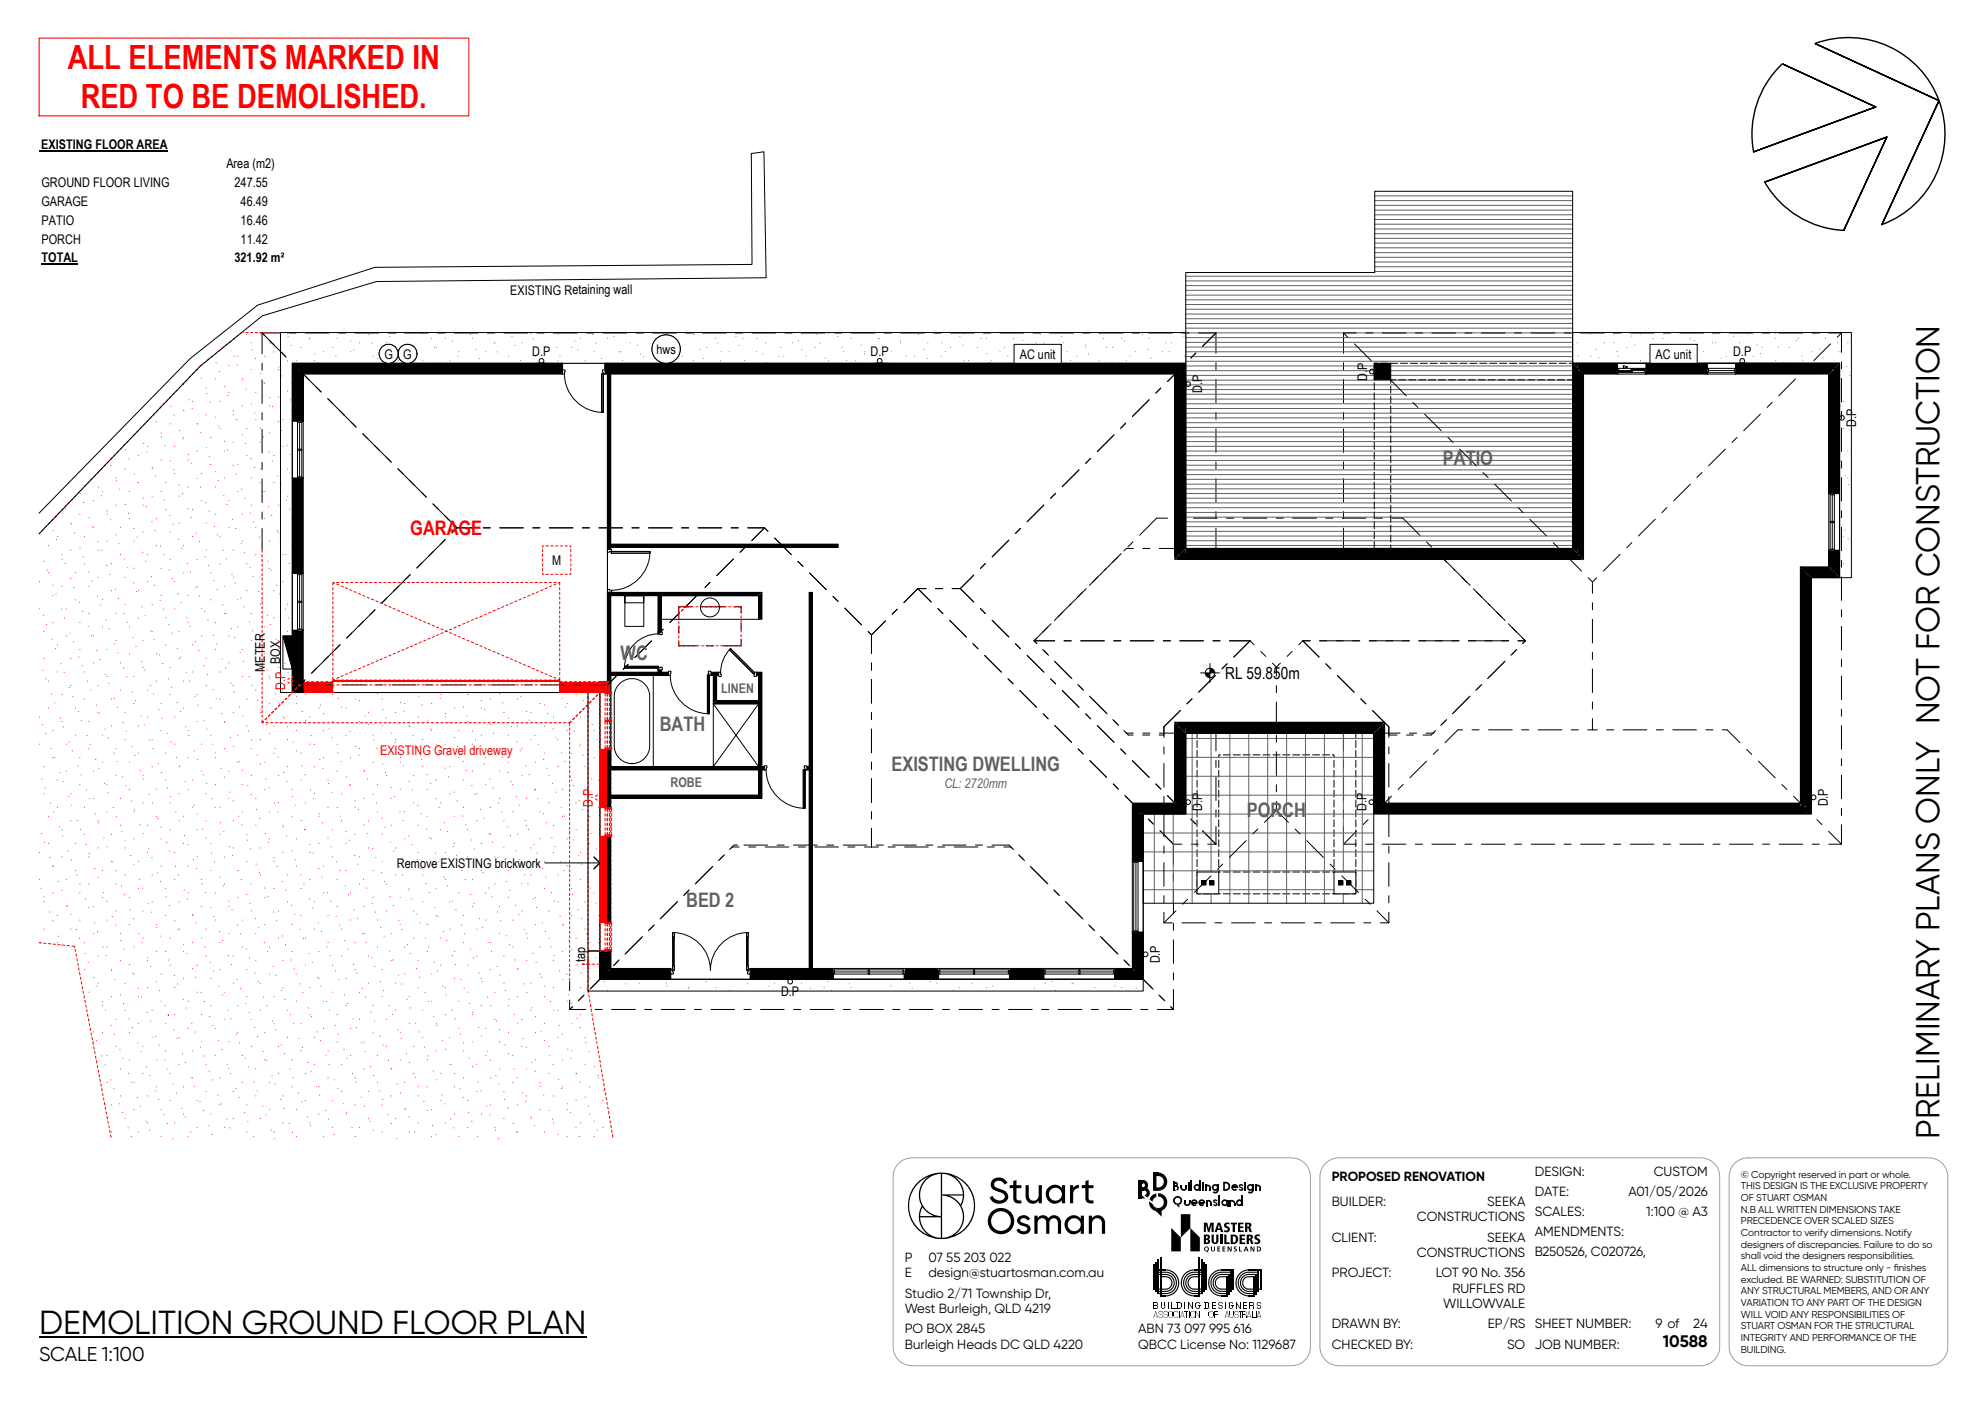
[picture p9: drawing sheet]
<svg xmlns="http://www.w3.org/2000/svg" width="420mm" height="297mm" viewBox="0 0 420 297" stroke-linecap="round" stroke-linejoin="round" font-family="sans-serif">
<defs><g id="words">
<g font-size="7" fill="#f00">
<text x="14.3" y="14.7">ALL ELEMENTS MARKED IN</text>
<text x="17.1" y="22.9">RED TO BE DEMOLISHED.</text>
</g>
<g font-size="7">
<text x="410.3" y="240.9" transform="rotate(-90 410.3 240.9)">PRELIMINARY PLANS ONLY NOT FOR CONSTRUCTION</text>
<text x="8.3" y="282.3">DEMOLITION GROUND FLOOR PLAN</text>
</g>
<g font-size="4.2" fill="#616161">
<text x="305.3" y="98.3">PATIO</text>
<text x="131.3" y="139.6">WC</text>
<text x="139.6" y="154.6">BATH</text>
<text x="188.6" y="163">EXISTING DWELLING</text>
<text x="263.8" y="172.9">PORCH</text>
<text x="145.2" y="191.9">BED 2</text>
</g>
<text font-size="4.2" fill="#f00" x="86.8" y="113.2">GARAGE</text>
<text font-size="4.2" x="8.3" y="287.9">SCALE 1:100</text>
<g font-size="3.5">
<text x="259.2" y="143.6">RL 59.850m</text>
<text x="351.8" y="285.1">10588</text>
</g>
<g font-size="2.8">
<text x="8.7" y="31.5">EXISTING FLOOR AREA</text>
<text x="47.9" y="35.5">Area (m2)</text>
<text x="8.8" y="39.5">GROUND FLOOR LIVING</text>
<text x="49.6" y="39.5">247.55</text>
<text x="8.8" y="43.5">GARAGE</text>
<text x="8.8" y="47.5">PATIO</text>
<text x="50.9" y="43.5">46.49</text>
<text x="50.9" y="47.5">16.46</text>
<text x="8.8" y="51.5">PORCH</text>
<text x="50.9" y="51.5">11.42</text>
<text x="8.8" y="55.5">TOTAL</text>
<text x="49.6" y="55.5">321.92 m²</text>
<text x="108" y="62.4" transform="rotate(-1 108 62.4)">EXISTING Retaining wall</text>
<text x="81.3" y="75.9">G</text>
<text x="85.3" y="75.9">G</text>
<text x="112.6" y="75.3">D.P</text>
<text x="138.9" y="74.9">hws</text>
<text x="184.2" y="75.3">D.P</text>
<text x="215.7" y="75.9">AC unit</text>
<text x="350.3" y="75.9">AC unit</text>
<text x="366.7" y="75.3">D.P</text>
<text x="254.3" y="83.2" transform="rotate(-90 254.3 83.2)">D.P</text>
<text x="289.2" y="80.5" transform="rotate(-90 289.2 80.5)">D.P</text>
<text x="392.7" y="90.3" transform="rotate(-90 392.7 90.3)">D.P</text>
<text x="116.8" y="119.5">M</text>
<text x="56" y="142.1" transform="rotate(-90 56 142.1)">METER</text>
<text x="59.3" y="140.5" transform="rotate(-90 59.3 140.5)">BOX</text>
<text x="254.3" y="171.6" transform="rotate(-90 254.3 171.6)">D.P</text>
<text x="289.1" y="171.6" transform="rotate(-90 289.1 171.6)">D.P</text>
<text x="386.7" y="170.6" transform="rotate(-90 386.7 170.6)">D.P</text>
<text x="84" y="183.6">Remove EXISTING brickwork</text>
<text x="123.8" y="203.6" transform="rotate(-90 123.8 203.6)">tap</text>
<text x="245.4" y="203.8" transform="rotate(-90 245.4 203.8)">D.P</text>
<text x="165.2" y="210.7">D.P</text>
<text x="281.7" y="249.8">PROPOSED RENOVATION</text>
<text x="324.7" y="248.8">DESIGN:</text>
<text x="349.9" y="248.8">CUSTOM</text>
<text x="281.7" y="255.1">BUILDER:</text>
<text x="314.7" y="255.1">SEEKA</text>
<text x="324.7" y="253">DATE:</text>
<text x="324.7" y="257.3">SCALES:</text>
<text x="344.5" y="253">A01/05/2026</text>
<text x="348.3" y="257.3">1:100 @ A3</text>
<text x="281.7" y="262.7">CLIENT:</text>
<text x="299.8" y="258.4">CONSTRUCTIONS</text>
<text x="314.7" y="262.7">SEEKA</text>
<text x="324.7" y="261.6">AMENDMENTS:</text>
<text x="191.4" y="267">P</text>
<text x="196.4" y="267">07 55 203 022</text>
<text x="299.8" y="266">CONSTRUCTIONS</text>
<text x="324.7" y="265.8">B250526, C020726,</text>
<text x="191.4" y="270.2">E</text>
<text x="191.4" y="274.5">Studio 2/71 Township Dr,</text>
<text x="196.4" y="270.2">design@stuartosman.com.au</text>
<text x="281.7" y="270.2">PROJECT:</text>
<text x="303.7" y="270.2">LOT 90 No. 356</text>
<text x="307.3" y="273.5">RUFFLES RD</text>
<text x="191.4" y="277.8">West Burleigh, QLD 4219</text>
<text x="281.7" y="281.1">DRAWN BY:</text>
<text x="305.3" y="276.8">WILLOWVALE</text>
<text x="314.7" y="281.1">EP/RS</text>
<text x="324.7" y="281.1">SHEET NUMBER:</text>
<text x="350.3" y="281.1">9 of</text>
<text x="358.2" y="281.1">24</text>
<text x="191.4" y="282">PO BOX 2845</text>
<text x="191.4" y="285.3">Burleigh Heads DC QLD 4220</text>
<text x="240.8" y="282">ABN 73 097 995 616</text>
<text x="240.8" y="285.3">QBCC License No: 1129687</text>
<text x="281.7" y="285.3">CHECKED BY:</text>
<text x="318.8" y="285.3">SO</text>
<text x="324.7" y="285.3">JOB NUMBER:</text>
</g>
<g font-size="2.8" fill="#f00">
<text x="60.3" y="145.9" transform="rotate(-90 60.3 145.9)">D.P</text>
<text x="80.4" y="159.8">EXISTING Gravel driveway</text>
<text x="125.4" y="170.7" transform="rotate(-90 125.4 170.7)">D.P</text>
</g>
<g font-size="2.8" fill="#616161">
<text x="152.6" y="146.6">LINEN</text>
<text x="141.8" y="166.5">ROBE</text>
<text x="199.8" y="166.6">CL: 2720mm</text>
</g>
<g font-size="2.1">
<text x="368.3" y="249.1">© Copyright reserved in part or whole.</text>
<text x="368.3" y="251.6">THIS DESIGN IS THE EXCLUSIVE PROPERTY</text>
<text x="368.3" y="254.1">OF STUART OSMAN</text>
<text x="368.3" y="256.5">N.B ALL WRITTEN DIMENSIONS TAKE</text>
<text x="368.3" y="259">PRECEDENCE OVER SCALED SIZES</text>
<text x="368.3" y="261.5">Contractor to verify dimensions. Notify</text>
<text x="368.3" y="263.9">designers of discrepancies. Failure to do so</text>
<text x="368.3" y="266.4">shall void the designers responsibilities.</text>
<text x="368.3" y="268.9">ALL dimensions to structure only - f</text>
<text x="400.6" y="268.9">inishes</text>
<text x="368.3" y="271.4">excluded. BE WARNED: SUBSTITUTION OF</text>
<text x="368.3" y="273.8">ANY STRUCTURAL MEMBERS, AND OR ANY</text>
<text x="368.3" y="276.3">VARIATION TO ANY PART OF THE DESIGN</text>
<text x="368.3" y="278.8">WILL VOID ANY RESPONSIBILITIES OF</text>
<text x="368.3" y="281.2">STUART OSMAN FOR THE STRUCTURAL</text>
<text x="368.3" y="283.7">INTEGRITY AND PERFORMANCE OF THE</text>
<text x="368.3" y="286.2">BUILDING.</text>
</g>
</g></defs>
<g fill="#000">
<path d="M244.3 255.9h1.5v1.5zM248.8 254.8h.7v.7z"/>
<path d="M194.1 250.1a7.1 7.1 0 0 1 11.4 1.7 7.1 7.1 0 0 1-5 10.3 7.1 7.1 0 0 1-8.4-7.8 6.9 6.9 0 0 1 2-4.2zM194.5 250.1a6.7 6.7 0 0 0 2 11.2 4.7 4.7 0 0 1-1.5-6.2 4.7 4.7 0 0 1 1.5-6.2zM196.1 249.5a4.5 4.5 0 0 0-1.1 4.9 4.5 4.5 0 0 0 4 2.9v-9a4.6 4.6 0 0 0-2.9 1.2zM194.7 257.6a4.5 4.5 0 0 0 4.3 4.3v-4.3zM195.2 255.4l-.4 .9-.1 1h2.9a4.7 4.7 0 0 1-2.4-1.9zM199.3 248.3v4.4h4.4a4.5 4.5 0 0 0-4.4-4.4zM199.3 253v8.9a4.5 4.5 0 0 0 4.4-4.5 4.5 4.5 0 0 0-4.4-4.4zM200.8 252.9a4.9 4.9 0 0 1 2.4 1.9l.4-.9 .1-1zM201.9 248.9a4.7 4.7 0 0 1 1.5 6.2 4.7 4.7 0 0 1-1.5 6.2 6.7 6.7 0 0 0 4.1-6.2 6.7 6.7 0 0 0-4.1-6.2z" fill-rule="evenodd"/>
<path d="M210.1 249.5a2 2 0 0 1 3 .8l-.6 .3a1.17 1.17 0 0 0-1.1-.8 1.17 1.17 0 0 0-1.1 .8v.2a3.4 3.4 0 0 0 2.2 1.1 1.39 1.39 0 0 1 .8 1.4 1.39 1.39 0 0 1-1.1 1.2 2.11 2.11 0 0 1-2.8-1.2l.6-.3a1.38 1.38 0 0 0 1.3 1 1.38 1.38 0 0 0 1.3-.9l-.2-.4-.4-.3-1.3-.5a1.4 1.4 0 0 1-1.1-1 1.4 1.4 0 0 1 .5-1.4z" fill-rule="evenodd"/>
<path d="M209 258.4a2.8 2.8 0 0 1 5.6 0 2.8 2.8 0 0 1-5.6 0zM209.7 258.3a2.1 2.1 0 0 0 4.2 0 2.1 2.1 0 0 0-4.2 0z" fill-rule="evenodd"/>
<path d="M214.4 249.9l.6-.2v1h1.1v.7h-1.1v2a.7 .7 0 0 0 1.1 .6v.6a1.19 1.19 0 0 1-1.7-1.2v-2h-.8v-.7h.8z" fill-rule="evenodd"/>
<path d="M215.5 257.5a1.57 1.57 0 0 1 2.4 .4l-.5 .3a.79 .79 0 0 0-.8-.5 .79 .79 0 0 0-.7 .7l.5 .3a1.5 1.5 0 0 1 1.6 1.3 1.6 1.6 0 0 1-1.4 1.2 1.6 1.6 0 0 1-1.6-1l.6-.3a1.02 1.02 0 0 0 1.7 .2v-.2l-.2-.3-.6-.2a1.13 1.13 0 0 1-1.2-.6 1.13 1.13 0 0 1 .2-1.3z" fill-rule="evenodd"/>
<path d="M217 250.7h.6v2.3a1.06 1.06 0 0 0 1.2 1 1.06 1.06 0 0 0 .9-1.2v-2.1h.7v3.9h-.7v-.6a1.52 1.52 0 0 1-1.7 .6 1.52 1.52 0 0 1-1-1.5z" fill-rule="evenodd"/>
<path d="M221.6 251.5a1.88 1.88 0 0 1 3.1-.1v-.7h.6v3.9h-.6v-.7a1.96 1.96 0 0 1-2.8 .3 1.96 1.96 0 0 1-.3-2.7zM221.9 252.6a1.4 1.4 0 0 0 2.8 0 1.4 1.4 0 0 0-2.8 0z" fill-rule="evenodd"/>
<path d="M218.8 257.2h.7v.5a1.35 1.35 0 0 1 2.3 0 1.47 1.47 0 0 1 1.7-.5 1.47 1.47 0 0 1 1 1.5v2.3h-.7v-2.3l-.1-.5a.92 .92 0 0 0-1.2-.4 .92 .92 0 0 0-.5 1.1v2.1h-.7l-.1-2.8a.95 .95 0 0 0-1.1-.4 .95 .95 0 0 0-.6 1.1v2.1h-.7z" fill-rule="evenodd"/>
<path d="M225.6 257.9a1.9 1.9 0 0 1 3.1 0v-.7h.6v3.8h-.6v-.6a1.97 1.97 0 0 1-2.8 .3 1.97 1.97 0 0 1-.3-2.8zM225.9 259.1a1.38 1.38 0 0 0 2.7 0 1.38 1.38 0 0 0-2.7 0z" fill-rule="evenodd"/>
<path d="M226.4 250.7h.6v.7l.7-.6 .6-.1v.7a1.15 1.15 0 0 0-1.3 1.1v2.1h-.6z" fill-rule="evenodd"/>
<path d="M229.6 249.9l.7-.2v1h1v.7h-1v2a.68 .68 0 0 0 1 .6v.6a1.19 1.19 0 0 1-1.7-1.2v-2h-.7v-.7h.7z" fill-rule="evenodd"/>
<path d="M230.3 257.2h.7v.5a1.53 1.53 0 0 1 1.8-.5 1.53 1.53 0 0 1 1 1.5v2.3h-.7v-2.3a1.06 1.06 0 0 0-1.2-1 1.06 1.06 0 0 0-.9 1.3v2h-.7z" fill-rule="evenodd"/>
<path d="M241.4 252.9l.9 .6h-.9z" fill-rule="evenodd"/>
<path d="M241.8 249.7a1.09 1.09 0 0 1 1.1 1.1 1.09 1.09 0 0 1-1.1 1v-.6a.42 .42 0 0 0 .4-.5 .42 .42 0 0 0-.4-.4z" fill-rule="evenodd"/>
<path d="M241.8 251.2a1.17 1.17 0 0 1 1.4 .7 1.17 1.17 0 0 1-.5 1.5l-.6-.5 .3-.2 .2-.5-.2-.2-.6-.1z" fill-rule="evenodd"/>
<path d="M243.1 254.1l.8 .7 .3 .4 .5 .3v.8a1.93 1.93 0 0 1-1.6-2.2z" fill-rule="evenodd"/>
<path d="M243.7 252.9l1-.4v.7l-.5 .3-.4 .8-.6-.6z" fill-rule="evenodd"/>
<path d="M243.9 248.1a2.34 2.34 0 0 1 3 1.6 1.92 1.92 0 0 1-1.9 2.2h-1.1zM244.7 248.8v2.4a1.25 1.25 0 0 0 1.5-1.2 1.25 1.25 0 0 0-1.5-1.2z" fill-rule="evenodd"/>
<path d="M244.7 255.5l.3 .1v.7h-.3z" fill-rule="evenodd"/>
<path d="M245 252.4a1.94 1.94 0 0 1 2 2 1.94 1.94 0 0 1-2 1.9v-.7a1.22 1.22 0 0 0 1.2-1.2 1.22 1.22 0 0 0-1.2-1.2z" fill-rule="evenodd"/>
<path d="M248.5 251.6l.5 .3h-.5z" fill-rule="evenodd"/>
<path d="M248.7 250a.54 .54 0 0 1 .5 .6 .54 .54 0 0 1-.5 .5v-.3l.2-.2z" fill-rule="evenodd"/>
<path d="M248.7 250.8l.5 .1a.57 .57 0 0 1-.1 1l-.3-.3 .3-.2-.1-.2-.3-.1z" fill-rule="evenodd"/>
<path d="M249.7 251.2h.4l.2 .4h.3l.2-.4h.4a.73 .73 0 0 1-.8 .8 .73 .73 0 0 1-.7-.8z" fill-rule="evenodd"/>
<path d="M248.5 253.3l.8-.3 .4 .2a.98 .98 0 0 1 .2 1.4l-.4 .3-.7-.1 .1 .2a.99 .99 0 0 1-.6-1.4zM248.5 254a.61 .61 0 0 0 1.2 0 .61 .61 0 0 0-1.2 0z" fill-rule="evenodd"/>
<path d="M250.4 254.5h.4l.3 .3 .3-.1 .1-.2h.4a.73 .73 0 0 1-.7 .7 .73 .73 0 0 1-.8-.7z" fill-rule="evenodd"/>
<path d="M249.8 256.9h2v2.9l-2 2z" fill-rule="evenodd"/>
<path d="M252.2 253.9l.8-.1 .3 .2 .1 .6h-.4a.36 .36 0 0 0-.3-.5 .36 .36 0 0 0-.4 .5h-.3l-.1-.1z" fill-rule="evenodd"/>
<path d="M252 254.6h.3l.3 .2 .3-.1 .3 .3-.6 .2-.4-.2z" fill-rule="evenodd"/>
<path d="M252.8 250.7a.73 .73 0 0 1 .8-.1 .73 .73 0 0 1 .4 .8h-.4a.36 .36 0 0 0-.3-.5 .36 .36 0 0 0-.4 .5h-.4z" fill-rule="evenodd"/>
<path d="M252.5 251.4l.8 .2 .3-.2v-.3l.3 .4a.72 .72 0 0 1-.7 .5 .72 .72 0 0 1-.7-.6z" fill-rule="evenodd"/>
<path d="M253.5 254.6h.4l.3 .2 .3-.1 .3 .3a.72 .72 0 0 1-1.3-.4z" fill-rule="evenodd"/>
<path d="M253.7 253.9a.74 .74 0 0 1 .9-.1 .74 .74 0 0 1 .4 .8h-.4a.37 .37 0 0 0-.4-.5 .37 .37 0 0 0-.3 .5h-.4z" fill-rule="evenodd"/>
<path d="M255.3 250.7l.6 .1 .3 .6h-.3l-.3-.4-.3 .1z" fill-rule="evenodd"/>
<path d="M255.4 253.9l.7 .1 .3 .6h-.4l-.3-.4-.3 .1z" fill-rule="evenodd"/>
<path d="M254.7 258.7h.7l.3 1.2 .4-1.2h.7v2h-.5v-1.6l-.4 1.6h-.3l-.5-1.6v1.6h-.4z" fill-rule="evenodd"/>
<path d="M256.7 250.6h.7l.3 .2 .1 .6h-.4a.36 .36 0 0 0-.3-.5 .36 .36 0 0 0-.3 .5h-.4v-.2z" fill-rule="evenodd"/>
<path d="M256.4 251.4l.7 .2 .2-.1 .1-.4 .4 .4a.73 .73 0 0 1-.8 .4 .73 .73 0 0 1-.6-.5z" fill-rule="evenodd"/>
<path d="M256.8 252l.4 .1 .2-.2v-.2h.4a.72 .72 0 0 1-.4 .7 .72 .72 0 0 1-.9-.1z" fill-rule="evenodd"/>
<path d="M256.7 253.9a.57 .57 0 0 1 .9 .1l-.2 .2-.3-.2-.1 .2a.56 .56 0 0 1 .5 .3 .56 .56 0 0 1-.1 .6l-.3 .1-.4-.3 .1-.2 .3 .2 .2-.2-.6-.3-.1-.3z" fill-rule="evenodd"/>
<path d="M257.6 258.7h.5l.7 2h-.5l-.1-.5h-.7l-.1 .5h-.4zM257.9 259.1l-.3 .8h.5z" fill-rule="evenodd"/>
<path d="M258.4 254.6l.8 .2 .2-.1v-.4l.4 .4a.72 .72 0 0 1-.7 .5 .72 .72 0 0 1-.7-.6z" fill-rule="evenodd"/>
<path d="M258.6 253.9a.72 .72 0 0 1 .9-.1 .72 .72 0 0 1 .3 .8h-.4a.36 .36 0 0 0-.3-.5 .36 .36 0 0 0-.3 .5h-.4z" fill-rule="evenodd"/>
<path d="M258.8 250a1.03 1.03 0 0 1 1.3 .5 1.03 1.03 0 0 1-.3 1.3l-1 .1zM259.1 250.4v1.2h.2l.4-.1 .2-.7-.2-.3z" fill-rule="evenodd"/>
<path d="M259.2 258.8l.9-.1v.4l-.5-.1-.2 .3a.71 .71 0 0 1 .7 .8 .71 .71 0 0 1-.9 .6l-.2-.1v-.4l.4 .2a.27 .27 0 0 0 .3-.3 .27 .27 0 0 0-.3-.3l-.3-.2-.1-.3z" fill-rule="evenodd"/>
<path d="M260.4 253.9l.7 .1 .3 .6h-.4l-.3-.4-.3 .1z" fill-rule="evenodd"/>
<path d="M260.8 250.6h.7l.3 .2 .1 .6h-.4v-.4l-.3-.1-.2 .1-.1 .4h-.4v-.4z" fill-rule="evenodd"/>
<path d="M260.5 251.4h.4a.34 .34 0 0 0 .6 .1l.2 .2-.6 .2-.4-.1z" fill-rule="evenodd"/>
<path d="M260.4 258.7h1.3v.3h-.4v1.7h-.5v-1.7h-.4z" fill-rule="evenodd"/>
<path d="M261.7 253.9a.73 .73 0 0 1 .9-.1 .73 .73 0 0 1 .3 .8h-.4a.36 .36 0 0 0-.3-.5 .36 .36 0 0 0-.3 .5h-.4z" fill-rule="evenodd"/>
<path d="M261.5 254.6l.7 .2 .3-.1v-.4l.4 .4a.72 .72 0 0 1-.7 .5 .72 .72 0 0 1-.7-.6z" fill-rule="evenodd"/>
<path d="M261.9 258.7h1.2v.3h-.7v.5h.6v.3h-.6v.5h.7v.4h-1.2z" fill-rule="evenodd"/>
<path d="M262.2 250.6a.55 .55 0 0 1 .8 .2l-.1 .2-.4-.2-.1 .2a.49 .49 0 0 1 .6 .4 .49 .49 0 0 1-.4 .6l-.5-.3 .1-.2 .3 .2 .2-.2-.5-.3z" fill-rule="evenodd"/>
<path d="M264.1 250.6l.3-.1 .7 .3 .1 .6h-.4a.36 .36 0 0 0-.3-.5 .36 .36 0 0 0-.3 .5h-.4v-.2z" fill-rule="evenodd"/>
<path d="M263.8 251.4l.8 .2 .2-.2 .1-.3 .3 .4a.73 .73 0 0 1-.7 .5 .73 .73 0 0 1-.7-.6z" fill-rule="evenodd"/>
<path d="M264.2 252l.4 .1 .2-.2v-.2h.4a.72 .72 0 0 1-.4 .7 .72 .72 0 0 1-.8-.1z" fill-rule="evenodd"/>
<path d="M265.9 250.7l.6 .1 .3 .6h-.3l-.3-.4-.3 .1z" fill-rule="evenodd"/>
<path d="M244.1 278.4l.8 .1z" fill-rule="evenodd"/>
<path d="M244.5 277.4l.5 1.4z" fill-rule="evenodd"/>
<path d="M244.5 275.5a.4 .4 0 0 1 .5 .4 .4 .4 0 0 1-.5 .4v-.2l.3-.2z" fill-rule="evenodd"/>
<path d="M244.5 276.1l.4 .2 .1 .2-.3 .4h-.2v-.2h.3v-.3l-.3-.1z" fill-rule="evenodd"/>
<path d="M244.5 277.4l-.5 1.4z" fill-rule="evenodd"/>
<path d="M245.2 277.5l.4-.1-.5 .4z" fill-rule="evenodd"/>
<path d="M245.1 277.8l.4 .3-.3-.1z" fill-rule="evenodd"/>
<path d="M245.1 278.4l.5 .4-.3-.1z" fill-rule="evenodd"/>
<path d="M244.7 269h2.2a2.39 2.39 0 0 1 2.1 2.4 2.39 2.39 0 0 1-2.1 2.4h-1.7v-.2h1.7a2.16 2.16 0 0 0 1.9-2.2 2.16 2.16 0 0 0-1.9-2.1h-2.2z" fill-rule="evenodd"/>
<path d="M245.6 276.3l.5 .4 .4-.4-.1 .4-.5 .2-.2-.2z" fill-rule="evenodd"/>
<path d="M245.9 268.6a2.93 2.93 0 0 1 3.6 2.8 2.93 2.93 0 0 1-3.6 2.9v-.3a2.7 2.7 0 0 0 3.3-2.6 2.7 2.7 0 0 0-3.3-2.6z" fill-rule="evenodd"/>
<path d="M245.6 277.4h.3l.2 .4z" fill-rule="evenodd"/>
<path d="M245.6 278.7h.3l.2-.3-.2 .3z" fill-rule="evenodd"/>
<path d="M245.5 278l.4 .1 .2 .3z" fill-rule="evenodd"/>
<path d="M246.2 277.5l.4-.1-.5 .4z" fill-rule="evenodd"/>
<path d="M246.1 277.8l.5 .3-.3-.1z" fill-rule="evenodd"/>
<path d="M246.1 278.4l.5 .4-.4-.1z" fill-rule="evenodd"/>
<path d="M245.5 270a2.44 2.44 0 0 1 2.2 .4 1.46 1.46 0 0 1-.8 2.5h-2.6v-.3h2.6a1.22 1.22 0 0 0 .9-1.2 1.22 1.22 0 0 0-.9-1.2h-1.4z" fill-rule="evenodd"/>
<path d="M245.2 269.5h1.7a1.93 1.93 0 0 1 1.6 1.9 1.93 1.93 0 0 1-1.6 1.9h-2.2v-.2h2.2a1.69 1.69 0 0 0 1.4-1.7 1.69 1.69 0 0 0-1.4-1.7h-1.7z" fill-rule="evenodd"/>
<path d="M246.6 277.4h.3l.2 .4z" fill-rule="evenodd"/>
<path d="M246.6 278.7l.5-.3-.2 .3z" fill-rule="evenodd"/>
<path d="M246.6 278a.4 .4 0 0 1 .5 .4z" fill-rule="evenodd"/>
<path d="M247.3 277.5l.4-.1-.5 .4z" fill-rule="evenodd"/>
<path d="M247.2 278.4l.5 .4-.3-.1z" fill-rule="evenodd"/>
<path d="M247.7 278.7h.3l.2-.3-.2 .3z" fill-rule="evenodd"/>
<path d="M247.7 277.4h.3l.2 .4z" fill-rule="evenodd"/>
<path d="M248.4 277.5l.4-.1-.5 .4z" fill-rule="evenodd"/>
<path d="M248.3 278.4l.5 .4-.3-.1z" fill-rule="evenodd"/>
<path d="M248.8 278.7l.5-.3-.2 .3z" fill-rule="evenodd"/>
<path d="M248.8 277.4h.3l.2 .4z" fill-rule="evenodd"/>
<path d="M249.8 278.4l.7 .1z" fill-rule="evenodd"/>
<path d="M249.5 276.7l.5-.2-.2 .4h-.3z" fill-rule="evenodd"/>
<path d="M247.8 259.8l2 2v3h-2z" fill-rule="evenodd"/>
<path d="M249.5 275.5h.3l.2 .4-.5-.3z" fill-rule="evenodd"/>
<path d="M250.1 277.4l.5 1.4z" fill-rule="evenodd"/>
<path d="M250.1 277.4l-.5 1.4z" fill-rule="evenodd"/>
<path d="M251.4 275.6l.1-.1 .9 1.3-.2 .1z" fill-rule="evenodd"/>
<path d="M252 277.5l.4-.1-.5 .4z" fill-rule="evenodd"/>
<path d="M251.9 278.4l.5 .4-.3-.1z" fill-rule="evenodd"/>
<path d="M251.3 270.1l.4-.4 .7-.2h1.7v.2h-1.7a1.69 1.69 0 0 0-1.4 1.7 1.69 1.69 0 0 0 1.4 1.7h2.2v.2h-2.2a1.93 1.93 0 0 1-1.1-3.2z" fill-rule="evenodd"/>
<path d="M251.5 270.5l.9-.5h1.4v.2h-1.4a1.21 1.21 0 0 0-.9 1.2 1.21 1.21 0 0 0 .9 1.2h2.6v.3h-2.6a1.46 1.46 0 0 1-.9-2.4z" fill-rule="evenodd"/>
<path d="M252.4 278.7h.3l.2-.3-.2 .3z" fill-rule="evenodd"/>
<path d="M252.4 277.4h.3l.2 .4z" fill-rule="evenodd"/>
<path d="M253 275.6l.4-.1v.1l-.4 .3z" fill-rule="evenodd"/>
<path d="M253 277.4l.8 1.3z" fill-rule="evenodd"/>
<path d="M253 276.5l.4 .2v.2h-.3z" fill-rule="evenodd"/>
<path d="M250.8 269.2l.7-.4 .8-.2h1.1v.2a2.7 2.7 0 0 0-3.4 2.6 2.7 2.7 0 0 0 3.4 2.6v.3a2.92 2.92 0 0 1-3.3-1.6 2.92 2.92 0 0 1 .7-3.5z" fill-rule="evenodd"/>
<path d="M253.4 276.7l.5-.2-.2 .4h-.3z" fill-rule="evenodd"/>
<path d="M251.8 259.8l2 2v3h-2z" fill-rule="evenodd"/>
<path d="M253.4 275.5h.3l.2 .4-.5-.3z" fill-rule="evenodd"/>
<path d="M251 269.7l.6-.4 .8-.3h2.2v.3h-2.2a2.16 2.16 0 0 0-1.9 2.1 2.16 2.16 0 0 0 1.9 2.2h1.7v.2a3.1 3.1 0 0 1-3.5-1.1 2.43 2.43 0 0 1 .4-3z" fill-rule="evenodd"/>
<path d="M254.7 261.2h.7a.49 .49 0 0 1 .6 .4 .49 .49 0 0 1-.4 .5 .52 .52 0 0 1 .4 .5 .52 .52 0 0 1-.3 .5l-1 .1zM255.2 261.5v.5h.2l.1-.3zM255.2 262.3v.6l.2-.1 .1-.3z" fill-rule="evenodd"/>
<path d="M255 263.8a.52 .52 0 0 1 .6 0 .52 .52 0 0 1 .2 .5l-.3 .4 .2 .3-.8-.4-.2-.4zM254.9 264.2a.35 .35 0 0 0 .7 0 .35 .35 0 0 0-.7 0z" fill-rule="evenodd"/>
<path d="M255.4 276.7l.5-.2-.3 .4h-.2z" fill-rule="evenodd"/>
<path d="M255.8 277.5l.4-.1-.5 .4z" fill-rule="evenodd"/>
<path d="M255.7 278.4l.5 .4-.3-.1z" fill-rule="evenodd"/>
<path d="M255.4 275.5h.2l.3 .4-.5-.3z" fill-rule="evenodd"/>
<path d="M256.2 263.7h.2v.8l.2 .1 .2-.2v-.7h.2v.7a.43 .43 0 0 1-.4 .4 .43 .43 0 0 1-.4-.4z" fill-rule="evenodd"/>
<path d="M256.3 261.2h.5v1.4a.27 .27 0 0 0 .2 .3 .27 .27 0 0 0 .3-.3v-1.4h.5v1.3a.73 .73 0 0 1-.8 .7 .73 .73 0 0 1-.7-.7z" fill-rule="evenodd"/>
<path d="M256.2 278.7l.5-.3-.2 .3z" fill-rule="evenodd"/>
<path d="M256.2 277.4h.3l.2 .4z" fill-rule="evenodd"/>
<path d="M257.5 263.7h.7v.2h-.4v.2h.3v.2h-.3v.3h.4v.2h-.7z" fill-rule="evenodd"/>
<path d="M257.8 275.6l.4-.1v.1l-.5 .3z" fill-rule="evenodd"/>
<path d="M257.7 275.9l.5 .2v.2l-.3-.1z" fill-rule="evenodd"/>
<path d="M257.7 276.5l.5 .2v.2h-.3z" fill-rule="evenodd"/>
<path d="M257 270.1l.5-.4 .7-.2h1.7v.2h-1.7a1.7 1.7 0 0 0-1.4 1.7 1.7 1.7 0 0 0 1.4 1.7h2.1v.2h-2.1a1.93 1.93 0 0 1-1.2-3.2z" fill-rule="evenodd"/>
<path d="M257.3 270.5l.9-.5h1.3v.2h-1.3a1.21 1.21 0 0 0-1 1.2 1.21 1.21 0 0 0 1 1.2h2.6v.3h-2.6a1.47 1.47 0 0 1-.9-2.4z" fill-rule="evenodd"/>
<path d="M258.2 276.7l.5-.2-.2 .4h-.3z" fill-rule="evenodd"/>
<path d="M258.2 276.1l.4 .1 .1 .3-.5-.2z" fill-rule="evenodd"/>
<path d="M258.6 263.7h.6v.2h-.4v.2h.4v.2h-.4v.3h.4v.2h-.6z" fill-rule="evenodd"/>
<path d="M258.2 275.5h.3l.2 .4-.5-.3z" fill-rule="evenodd"/>
<path d="M259 261.2h.5v1.6h.6v.4h-1.1z" fill-rule="evenodd"/>
<path d="M256.6 269.2l.7-.4 .8-.2h1.1v.2a2.7 2.7 0 0 0-3.4 2.6 2.7 2.7 0 0 0 3.4 2.6v.3a2.92 2.92 0 0 1-3.3-1.6 2.92 2.92 0 0 1 .7-3.5z" fill-rule="evenodd"/>
<path d="M259.2 278.4l.8 .1z" fill-rule="evenodd"/>
<path d="M259.6 277.4l.5 1.4z" fill-rule="evenodd"/>
<path d="M259.6 277.4l-.5 1.4z" fill-rule="evenodd"/>
<path d="M259.7 263.7h.3l.4 .8v-.8h.2v1.1h-.3l-.4-.8v.8h-.2z" fill-rule="evenodd"/>
<path d="M256.8 269.7l.6-.4 .7-.3h2.2v.3h-2.1a2.16 2.16 0 0 0-1.9 2.1 2.16 2.16 0 0 0 1.9 2.2h1.7v.2a3.1 3.1 0 0 1-3.5-1.1 2.44 2.44 0 0 1 .4-3z" fill-rule="evenodd"/>
<path d="M260 275.6l.4-.1v.1l-.5 .3z" fill-rule="evenodd"/>
<path d="M260.1 278.2a.42 .42 0 0 0 .4 .5 .42 .42 0 0 0 .4-.5 .48 .48 0 0 1-.4 .6 .48 .48 0 0 1-.4-.6z" fill-rule="evenodd"/>
<path d="M259.9 276.5l.5 .2v.2h-.3z" fill-rule="evenodd"/>
<path d="M260.4 261.2h.7a1.01 1.01 0 0 1 .9 1 1.01 1.01 0 0 1-1 1h-.6zM260.8 261.6v1.2a.65 .65 0 0 0 .7-.6 .65 .65 0 0 0-.7-.6z" fill-rule="evenodd"/>
<path d="M260.4 276.7l.5-.2-.2 .4h-.3z" fill-rule="evenodd"/>
<path d="M260.4 275.5h.3l.2 .4-.5-.3z" fill-rule="evenodd"/>
<path d="M261.2 277.5l.4-.1-.5 .4z" fill-rule="evenodd"/>
<path d="M261.1 277.8l.4 .3-.3-.1z" fill-rule="evenodd"/>
<path d="M261.1 278.4l.5 .4-.3-.1z" fill-rule="evenodd"/>
<path d="M261.5 275.6l.1-.1 .8 1.3-.1 .1z" fill-rule="evenodd"/>
<path d="M261.1 263.9l.1-.2h.4v.2h-.4l.4 .3v.5h-.6l.1-.1h.2l.2-.1-.5-.4z" fill-rule="evenodd"/>
<path d="M261.6 277.4h.2l.3 .4z" fill-rule="evenodd"/>
<path d="M261.6 278.7l.5-.3-.3 .3z" fill-rule="evenodd"/>
<path d="M261.5 278l.4 .1 .2 .3z" fill-rule="evenodd"/>
<path d="M262.1 263.7h.2v.9h.5v.2h-.7z" fill-rule="evenodd"/>
<path d="M262.2 261.2h1.2v.4h-.7v.4h.7v.3h-.7v.5h.8v.4h-1.3z" fill-rule="evenodd"/>
<path d="M263.5 263.7h.2l.4 1.1h-.2l-.1-.3h-.4l-.1 .3h-.2zM263.6 263.9l-.1 .5h.3z" fill-rule="evenodd"/>
<path d="M263.2 277.4a.38 .38 0 0 1 .5 .3 .38 .38 0 0 1-.5 .4 .33 .33 0 0 0 .4-.3 .33 .33 0 0 0-.4-.3z" fill-rule="evenodd"/>
<path d="M263.2 278.1h.3l.2 .4z" fill-rule="evenodd"/>
<path d="M263.4 258.7h.7a.51 .51 0 0 1 .6 .4 .51 .51 0 0 1-.3 .6l.2 .2 .2 .8h-.4l-.4-.8h-.1v.8h-.5zM263.9 259v.5a.29 .29 0 0 0 .4-.2 .29 .29 0 0 0-.4-.3z" fill-rule="evenodd"/>
<path d="M263.7 261.2h.8l.5 .2v.5l-.3 .3 .2 .1 .3 .9h-.5l-.2-.7-.3-.1v.8h-.5zM264.2 261.5v.5a.28 .28 0 0 0 .4-.2 .28 .28 0 0 0-.4-.3z" fill-rule="evenodd"/>
<path d="M263.9 278.5l.8 .1z" fill-rule="evenodd"/>
<path d="M262.8 270.1l.5-.4 .7-.2h1.6v.2h-1.6a1.7 1.7 0 0 0-1.5 1.7 1.7 1.7 0 0 0 1.5 1.7h2.1v.2h-2.1a1.93 1.93 0 0 1-1.2-3.2z" fill-rule="evenodd"/>
<path d="M263.1 270.5l.9-.5h1.3v.2h-1.3a1.21 1.21 0 0 0-1 1.2 1.21 1.21 0 0 0 1 1.2h2.6v.3h-2.6a1.47 1.47 0 0 1-.9-2.4z" fill-rule="evenodd"/>
<path d="M264.3 277.4l.5 1.4z" fill-rule="evenodd"/>
<path d="M264.3 277.4l-.5 1.4z" fill-rule="evenodd"/>
<path d="M264.6 263.7h.2l.4 .8v-.8h.2v1.1h-.3l-.4-.8v.8h-.1z" fill-rule="evenodd"/>
<path d="M264.8 275.5a.4 .4 0 0 1 .5 .4 .4 .4 0 0 1-.5 .4v-.2l.4-.2z" fill-rule="evenodd"/>
<path d="M264.8 276.1l.4 .1 .1 .3-.5-.2z" fill-rule="evenodd"/>
<path d="M262.4 269.2l.7-.4 .8-.2h1v.2a2.7 2.7 0 0 0-3.3 2.6 2.7 2.7 0 0 0 3.3 2.6v.3a2.92 2.92 0 0 1-3.2-1.6 2.92 2.92 0 0 1 .7-3.5z" fill-rule="evenodd"/>
<path d="M262.6 269.7l.6-.4 .7-.3h2.2v.3h-2.2a2.16 2.16 0 0 0-1.8 2.1 2.16 2.16 0 0 0 1.8 2.2h1.7v.2a3.1 3.1 0 0 1-3.4-1.1 2.43 2.43 0 0 1 .4-3z" fill-rule="evenodd"/>
<path d="M265.9 275.6l.5-.1v.1l-.5 .3z" fill-rule="evenodd"/>
<path d="M265.9 275.9l.5 .2v.2l-.3-.1z" fill-rule="evenodd"/>
<path d="M265.9 276.5l.5 .2v.2h-.3z" fill-rule="evenodd"/>
<path d="M265.9 263.7a.6 .6 0 0 1 .9 .5 .6 .6 0 0 1-.9 .6zM266.1 263.9v.7a.37 .37 0 0 0 .5-.4 .37 .37 0 0 0-.5-.3z" fill-rule="evenodd"/>
<path d="M266 278.5l.8 .1z" fill-rule="evenodd"/>
<path d="M266.3 277.4l.5 1.4z" fill-rule="evenodd"/>
<path d="M266.3 277.4l-.4 1.4z" fill-rule="evenodd"/>
<path d="M265.6 261.3l.3-.1h.6v.4l-.4-.1a.26 .26 0 0 0-.2 .3 .26 .26 0 0 0 .3 .2 .66 .66 0 0 1 .4 .9 .66 .66 0 0 1-.9 .3l-.3-.1v-.3l.6 .1 .1-.2v-.2l-.6-.3-.1-.4z" fill-rule="evenodd"/>
<path d="M266.3 276.7l.5-.2-.2 .4h-.3z" fill-rule="evenodd"/>
<path d="M266.3 276.1l.4 .1 .1 .3-.5-.2z" fill-rule="evenodd"/>
<path d="M266.3 275.5h.3l.2 .4-.5-.3z" fill-rule="evenodd"/>
</g>
<g fill="#000">
<path d="M240.8 249.7h.7v3.8h-.7zM241.1 249.7h.7v.6h-.7zM241.4 251.2h.4v.7h-.4zM243.9 248.1h1.1v.7h-1.1zM248.2 250h.3v1.9h-.3zM248.3 250h.4v.3h-.4zM248.5 250.8h.2v.3h-.2zM249.7 250.6h.4v.6h-.4zM250.4 253.9h.4v.6h-.4zM250.8 250.6h.4v.6h-.4zM251.3 250.6h.4v1.3h-.4zM251.3 250h.4v.4h-.4z"/>
<path d="M251.5 253.9h.4v.6h-.4zM252.1 254.3h1v.3h-1zM253.7 254.3h1v.3h-1zM254.3 250.6h.4v1.3h-.4zM254.3 250h.4v.4h-.4zM254.9 250.6h.4v1.3h-.4zM255.1 253.9h.3v1.3h-.3zM255.9 251.4h.3v.5h-.3zM256 254.6h.4v.6h-.4zM257.5 250.6h.4v1.3h-.4zM259.6 253.9h.3v1.3h-.3zM260 253.9h.4v1.3h-.4z"/>
<path d="M260.7 251.1h1v.3h-1zM261 254.6h.4v.6h-.4zM263.2 250.6h.4v1.3h-.4zM263.2 250h.4v.4h-.4zM265 250.6h.3v1.3h-.3zM265.5 250.6h.4v1.3h-.4zM266.5 251.4h.3v.5h-.3zM244 275.5h.2v1.4h-.2zM244 275.5h.7v.1h-.7zM244 276.7h.7v.2h-.7zM244 276.1h.7v.2h-.7zM245.6 275.5h.2v.8h-.2z"/>
<path d="M245.7 274h1v.3h-1zM246.4 275.5h.1v.8h-.1zM247.2 275.5h.1v1.4h-.1zM247.2 277.8l.1 .6zM247.8 275.5h.2v1.4h-.2zM248 276.7h.7v.2h-.7zM248.1 277.8l.1 .6zM248.3 277.8v.6zM249 275.5h.1v1.4h-.1zM249 275.5h.6v.1h-.6zM249 276.7h.6v.2h-.6zM249.4 277.4l.1 1.4z"/>
<path d="M249.8 275.9h.2v.6h-.2zM250.6 275.5h.1v1.4h-.1zM250.6 277.4l.8 .1zM251 277.4v1.4zM251.4 275.5h.1v1.4h-.1zM251.6 277.4l.1 1.4zM251.9 277.8l.1 .6zM252.2 275.5h.2v1.4h-.2zM252.6 274h1v.3h-1zM252.8 277.8l.1 .6zM252.9 275.9h.2v.6h-.2zM253 277.4v1.4z"/>
<path d="M253.4 276.1h.5v.2h-.5zM253.7 277.4l.1 1.4zM253.8 276.1h.1v.4h-.1zM254.9 275.5h.1v1.4h-.1zM254.9 275.5h.6v.1h-.6zM254.9 276.7h.6v.2h-.6zM255.7 275.9h.2v.6h-.2zM255.7 277.8l.1 .6zM256.4 275.5h.1v1.4h-.1zM256.4 275.5h.8v.1h-.8zM256.4 276.7h.8v.2h-.8zM256.4 276.1h.8v.2h-.8z"/>
<path d="M256.7 277.8v.6zM256.9 277.4l.1 1.4zM256.9 277.4l.8 .1zM256.9 278.1l.8 .1zM258.2 261.2h.4v2h-.4zM258.3 274h1.1v.3h-1.1zM259.2 275.5h.1v1.4h-.1zM259.9 275.9h.2v.6h-.2zM260.1 277.4v.8zM260.4 276.1h.5v.2h-.5zM260.7 276.1h.2v.4h-.2zM260.9 277.4l.1 .8z"/>
<path d="M261.4 275.5h.2v1.4h-.2zM262.1 277.4l.7 .1zM262.3 275.5h.2v1.4h-.2zM262.4 277.4l.1 1.4zM262.9 277.4l.1 1.4zM262.9 277.4l.5 .1zM262.9 278.1l.5 .1zM263.1 275.5h.2v1.4h-.2zM263.1 275.5h.8v.1h-.8zM263.1 276.7h.8v.2h-.8zM263.1 276.1h.8v.2h-.8zM263.6 278.5l.1 .3z"/>
<path d="M264.1 274h1.1v.3h-1.1zM264.4 275.5h.1v1.4h-.1zM264.4 275.5h.6v.1h-.6zM264.4 276.1h.6v.2h-.6zM264.8 277.4l.1 1.4zM264.9 278.7l.7 .1zM265.2 276.5h.1v.4h-.1zM265.7 277.4l.1 1.4z"/>
</g>
<g fill="none" stroke="#000" stroke-width=".23">
<path d="M244.1 267.5v5.4M244.3 268.7h2.4M245.1 266.5v7.3M245.6 266v8.3M252.6 268.7h2.4M253.7 266v8.3M254.2 266.5v7.3M254.7 267v6.3M255.1 267.5v5.4M258.3 268.7h2.5M259.5 270v4.3M260.5 269v4.3"/>
<path d="M260.9 268.6v4.3M264.1 268.7h2.5M265.3 270v4.3M266.2 269v4.3M266.7 268.6v4.3"/>
</g>
<path d="M244.6 267v6.3M260 269.5v4.3M265.8 269.5v4.3" fill="none" stroke="#000" stroke-width=".25"/>
<path d="M252.1 249.7v2.2M253.9 249.7v2.2M258 252.9v2.3M262.8 252.9v2.3" fill="none" stroke="#000" stroke-width=".36"/>
<path d="M189.9 246.3a4 4 0 0 1 3-1.3h80.4a4 4 0 0 1 3.9 4v35.9a4 4 0 0 1-3.9 4h-80.4a4 4 0 0 1-4-4v-35.9a3.9 3.9 0 0 1 1-2.7zM280.2 246.3a4 4 0 0 1 3-1.3h76.6a4 4 0 0 1 4 4v35.9a4 4 0 0 1-4 4h-76.6a4 4 0 0 1-4-4l.1-36.5a3.9 3.9 0 0 1 .9-2.1zM367.2 245.9l1-.6 1.6-.3h38.3a4 4 0 0 1 4 4v35.9a4 4 0 0 1-4 4h-38.3a4 4 0 0 1-4-4l.1-36.5a3.9 3.9 0 0 1 1.3-2.5z" fill="none" stroke="#9e9e9e" stroke-width=".21"/>
<path d="M377.1 13.5a20.4 20.4 0 0 0-6.1 18.6M384 9.2l26.2 12.1-12.1 26.2 12.1-26.2zM384 9.2a20.4 20.4 0 0 1 26.2 12.1 20.4 20.4 0 0 1-12.1 26.2M373.3 38.5a20.4 20.4 0 0 0 16.8 10.2M396.8 22.6l-19.7-9.1 19.7 9.1M396.8 22.6l-25.8 9.5 25.8-9.5M399.2 29l-9.1 19.7 9.1-19.7M399.2 29l-25.9 9.5 25.9-9.5" fill="none" stroke="#000" stroke-width=".3"/>
<g fill="none" stroke="#000" stroke-width=".21">
<path d="M250.9 57.7h39.9v-17.2h41.9v75.5h-81.8zM61.8 76.9h66.7v69.6h-66.7zM128.5 76.9h122.4v39.1h81.8v-39.1h56.5v45.3h-6v50h-92.6v-17.1h-39.7v17.1h-9v35h-115v-63h1.6zM250.5 77.2l-3.5 3.5M253 74.7l-1.1 1.1M254.4 73.3l2.8-2.9v4.3M257.2 76.8v1.5M284.2 70.4v4.3M284.2 76.8v1.5M228.3 99.4l-3.6 3.6M230.7 97l-1 1M235.7 92l-3.6 3.5"/>
<path d="M238.2 89.5l-1.1 1.1M243.1 84.6l-3.5 3.5M245.6 82.1l-1.1 1.1M257.2 80.2v5M257.2 87.2v1.5M257.2 90.7v5M257.2 97.7v1.5M284.2 80.2v5M284.2 87.2v1.5M284.2 90.7v5M284.2 97.7v1.5M8.3 108.6l31.9-32.7 14.3-11.3 24.8-8 79.8-.7-.1-23.4 2.6-.4 .5 26.7-82.5 .8-24.1 7.2-13.1 10.6-34.1 35.5"/>
<path d="M208.5 119.2l-1.1 1.1M213.4 114.3l-3.5 3.5M215.9 111.8l-1.1 1.1M220.8 106.8l-3.5 3.6M223.3 104.4l-1 1M236.5 117.9l-1.1 1M239.8 116h-1.5l-.5 .6M241.8 116h1.5M245.3 116h5M252.3 116h1.5M257.2 101.2v5M257.2 108.2v1.5"/>
<path d="M257.2 111.7v4.3h-1.4M284.2 111.7v4.3h1.5M284.2 101.2v5M284.2 108.2v1.5M287.7 116h1.5M291.2 116h5M298.2 116h1.5M301.7 116h1.5l.5 .6M305 117.9l1.1 1M187.3 131.4l-2.9 2.9v4M189.8 128.9l-1 1M194.2 124.5h1.7"/>
<path d="M194.2 124.5l-3 3M194.2 124.5l2.8 2.9M197.9 124.5h1.5M198.4 128.8l1.1 1M200.9 131.2l3.5 3.6M201.4 124.5h1.8M203.2 124.5l2.8 2.9M205.8 136.2l1.1 1M206 121.7l-2.8 2.8M207.4 128.8l1.1 1M208.3 138.7l3.5 3.5M209.9 131.2l3.5 3.6"/>
<path d="M214.8 136.2l1.1 1M217.3 138.7l3.5 3.5M219.3 135l-.5 .6 .5 .5M220.6 137.4l1 1.1M221.6 132.7l-1 1.1M223.1 139.9l3.5 3.5M226.6 127.7l-3.5 3.6M229.1 125.3l-1.1 1M234 120.3l-3.5 3.5M307.5 120.3l3.5 3.5M312.4 125.3l1.1 1M314.9 127.7l3.5 3.6"/>
<path d="M318.4 139.9l-3.5 3.5M319.8 132.7l1.1 1.1M320.9 137.4l-1.1 1.1M322.2 135l.5 .6-.5 .5M184.4 140.3v1.5M184.4 143.8v5M184.4 150.8v1.5M184.4 154.3v5M213.3 143.6l1 1.1M215.7 146.1l3.6 3.5M220.7 151l1.1 1.1M222.3 143.6l1 1.1"/>
<path d="M223.1 153.5l3.6 3.5M224.7 146.1l3.6 3.5M228 144.8l1.1 1.1M228.1 158.5l1.1 1M229.7 151l1 1.1M230.5 147.3l3.5 3.5M232.1 153.5l3.6 3.5M235.4 152.2l1.1 1.1M237.1 158.5l1.1 1M237.8 154.6l.5 .5h1.5M241.8 155.1h1.5M245.3 155.1h5"/>
<path d="M250.9 155.1h39.7v36h-48.7v-18.9h9zM252.3 155.1h1.5M253.2 156.7v1.5M253.2 158.7v1.6M253.8 155.1h-.6v1M254.4 155.1h3.6M257.2 155.1v3.8M258.2 159.7h-.4v.6M258.6 155.1h1.5M258.8 159.7h1.5M260.7 155.1h1.5M260.9 159.7h1.5"/>
<path d="M262.8 155.1h1.5M263 159.7h1.5M264.9 155.1h1.5M265.1 159.7h1.5M267 155.1h1.5M267.2 159.7h1.5M269.1 155.1h1.5M269.3 159.7h1.5M271.2 155.1h1.5M271.4 159.7h1.5M273.3 155.1h1.5M273.5 159.7h1.5"/>
<path d="M275.4 155.1h1.5M275.6 159.7h1.5M277.5 155.1h1.5M277.7 159.7h1.5M279.6 155.1h1.5M279.8 159.7h1.5M281.7 155.1h1.5M281.9 159.7h.3v.6M283.8 155.1h1.9M284.2 155.1v3.8M285.9 155.1h.9v1M286.8 156.7v1.5"/>
<path d="M286.8 158.8v1.5M287.7 155.1h1.5M291.2 155.1h5M298.2 155.1h1.5M303.7 154.6l-.5 .5h-1.5M304.3 158.6l-1.1 1M306.1 152.2l-1.1 1.1M309.4 154.4h-1l-2.7 2.7M311 147.3l-3.5 3.5M311.4 154.4h1.5M313.5 144.8l-1.1 1.1M314.9 154.4h5"/>
<path d="M321.9 154.4h1.5M325.4 154.4h5M332.4 154.4h1.5M335.9 154.4h1M156.1 178.8h-.8l-.6 .6M157.4 178.8h5M164.4 178.8h1.5M167.9 178.8h5M174.9 178.8h1.5M178.4 178.8h5M184.4 161.2v1.6M184.4 164.8v5"/>
<path d="M184.4 171.7v1.5M184.4 175.2v4h1.5M185.4 178.8h1.5M187.9 179.2h1.5M188.9 178.8h5M191.4 179.2h5M195.9 178.8h1.5M198.4 179.2h1.5M199.4 178.8h5M201.9 179.2h5M206.4 178.8h1.5M208.9 179.2h1.5"/>
<path d="M209.9 178.8h3.6l.9 .9M212.4 179.2h1.5M230.6 160.9l3.5 3.6M235.5 165.9l1.1 1M238 168.3l3.5 3.6M239.6 160.9l3.5 3.6M242.9 173.3l1.1 1M244.5 165.9l1.1 1M245.4 175.8l2.9 2.8M247 168.3l3.5 3.6M248.3 178.6h1.7M248.3 178.6v4.2"/>
<path d="M251.9 173.3l1.1 1M252 178.6h1.5M253.2 160.8v1.5M253.2 163v1.4M253.2 165.1v1.5M253.2 167.2v1.5M253.2 169.2v1.6M253.2 171.3v1.5M253.2 173.4v1.5M253.2 175.6v1.4M253.2 177.7v1.5M253.2 179.7v1.6"/>
<path d="M254.4 175.8l2.8 2.8M255.5 178.6h1.7M257.2 160.8v1.5M257.2 164.4v5M257.2 171.3v1.5M257.2 174.9v3.7M257.8 160.8v1.5M257.8 163v1.4M257.8 165.1v1.5M257.8 167.2v1.5M257.8 169.2v1.6M257.8 171.3v1.5"/>
<path d="M257.8 173.4v1.5M257.8 175.6v1.4M257.8 177.7v1.5M257.8 179.7v1.6M282.2 160.8v1.5M282.2 163v1.4M282.2 165.1v1.5M282.2 167.2v1.5M282.2 169.2v1.6M282.2 171.3v1.5M282.2 173.4v1.5M282.2 175.6v1.4"/>
<path d="M282.2 177.7v1.5M282.2 179.7v1.6M284.2 160.8v1.5M284.2 164.4v5M284.2 171.3v1.5M284.2 174.9v3.7M284.2 178.6h2.7M286.8 160.8v1.5M286.8 163v1.4M286.8 165.1v1.5M286.8 167.2v1.5M286.8 169.2v1.6"/>
<path d="M286.8 171.3v1.5M286.8 173.4v1.5M286.8 175.6v1.4M286.8 177.7v1.5M286.8 179.7v1.6M287 175.9l-2.8 2.7M288.9 178.6h1.5M289.4 173.4l-1 1.1M292.4 178.6h5M294.4 168.4l-3.5 3.6M296.9 166l-1.1 1M299.4 178.6h1.5"/>
<path d="M301.8 161l-3.5 3.5M302.9 178.6h5M309.9 178.6h1.5M313.4 178.6h5M320.4 178.6h1.5M323.9 178.6h5M330.9 178.6h1.5M334.4 178.6h5M341.4 178.6h1.5M344.9 178.6h5M351.9 178.6h1.5M355.4 178.6h5"/>
<path d="M362.4 178.6h1.5M365.9 178.6h5M372.9 178.6h1.5M376.4 178.6h5M383.4 178.6h1.5M386.9 178.6h2.7M136 198.1l-3.6 3.6M138.4 195.7l-1 1M143.4 190.7l-3.6 3.5M145.8 188.2l-1 1.1M150.8 183.3l-3.5 3.5M153.3 180.8l-1.1 1.1"/>
<path d="M215.5 180.8l1 1.1M215.7 181l1.1 1.1M218 183.3l3.7 3.7M222.9 188.2l1.3 1.3M225.4 190.7l3.7 3.7M230.3 195.7l1.1 1M230.5 195.9l1.1 1M232.8 198.1l3.5 3.6M233 198.3l3.5 3.6M248.3 184.8v1.6M248.3 188.3v5M248.3 195.3v1.5"/>
<path d="M248.3 198.8v5M253.2 188.2v.9h.8M253.2 181.8v1.5M253.2 183.9v1.5M253.2 186v1.5M254.6 189.1h1.5M256.7 189.1h1.5M257.8 181.8v1.5M257.8 183.9v.6h.4M258.8 184.5h1.5M258.8 189.1h1.5M260.9 184.5h1.5"/>
<path d="M260.9 189.1h1.5M263 184.5h1.5M263 189.1h1.5M265.1 184.5h1.5M265.1 189.1h1.5M267.2 184.5h1.5M267.2 189.1h1.5M269.3 184.5h1.5M269.3 189.1h1.5M271.4 184.5h1.5M271.4 189.1h1.5M273.5 184.5h1.5"/>
<path d="M273.5 189.1h1.5M275.6 184.5h1.5M275.6 189.1h1.5M277.7 184.5h1.5M277.7 189.1h1.5M279.8 184.5h1.5M279.8 189.1h1.5M281.9 189.1h1.5M282.2 183.9v.6h-.3M282.2 181.8v1.5M284 189.1h1.5M286.8 181.8v1.5"/>
<path d="M286.8 183.9v1.5M286.8 186v1.5M286.8 188.2v.9h-.7M121.1 213l-.6 .6h3.4M123.6 210.5l-1.1 1.1M125.9 213.6h1.5M128.5 205.5l-3.5 3.6M129.4 213.6h5M131 203.1l-1 1M136.4 213.6h1.5M139.9 213.6h5M146.9 213.6h1.5"/>
<path d="M150.4 213.6h5M157.4 213.6h1.5M160.9 213.6h5M167.9 213.6h1.5M171.4 213.6h5M178.4 213.6h1.5M181.9 213.6h5M188.9 213.6h1.5M192.4 213.6h5M199.4 213.6h1.5M202.9 213.6h5M209.9 213.6h1.5"/>
<path d="M213.4 213.6h5M220.4 213.6h1.5M223.9 213.6h5M230.9 213.6h1.5M234.4 213.6h5M237.8 203.1l1.2 1.2M240.2 205.5l3.8 3.8M241.4 213.6h1.5M244.8 213.6h3.5M245.2 210.5l1 1.1M245.4 210.7l1 1.1M247.6 213l.7 .6"/>
<path d="M247.7 213l.6 .6M248.3 205.8v1.5M248.3 209.3v4.3"/>
</g>
<g fill="none" stroke="#f00" stroke-width=".21">
<path d="M40.3 79.6l-.3 .3M40.8 79.2h.1M41 78.8l-.3 .4M41.7 78.1l-.3 .4M41.9 78.1h.1M42.6 80h.1M42.7 77.2l-.6 .6M42.7 77.3h.1M43.4 76.6l-.3 .3M44.2 75.9l-.4 .4M45 75.3l-.4 .3M45.7 76.8h.1"/>
<path d="M45.8 74.7l-.4 .3M46.4 78.6h.1M46.6 74.1l-.4 .3M47.3 73.4l-.4 .3M48.1 72.8l-.4 .3M48.4 77.3h.1M48.9 72.2l-.4 .3M49.5 75.4h.1M49.7 71.5l-.4 .4M50.2 77.2h.1M50.3 75.4h.1M50.4 70.9l-.4 .3"/>
<path d="M51.5 70.4h-.4l-.3 .2M52 70.4h.5M52.2 70.8h.1M53 70.4h.5M53.2 78.2h.1M53.2 72.5h.1M53.3 74h.1M54 70.4h.5M54 75.8v.1M55 70.4h.5M55.1 70.6h.1M55.2 79v.1"/>
<path d="M56 70.4h.5M56 75.4h.1M57 70.4h.5M57.1 72.6h.1M57.8 74.4v.1M57.9 73.5h.1M58 70.4h.5M58.9 78.2h.1M59 70.4h.3l.1 .2M59 77.7h.1M59.6 71l.2 .5M59.7 79.5h.1"/>
<path d="M60 72l.1 .4M60.3 72.9l.2 .5M60.7 73.8l.2 .5M60.8 76.3h.1M61 74.8l.2 .4M61.4 75.7l.2 .5M61.8 76.6v.8M61.8 77.9v.5M61.8 79v.4M61.8 79.9v.6M20.9 99.7l-.3 .4M21.6 99l-.3 .4"/>
<path d="M22.3 98.3l-.3 .4M23 97.6l-.3 .3M23.5 98.4v.1M23.7 96.9l-.3 .3M24.4 96.1l-.3 .4M25.1 95.4l-.3 .4M25.8 94.7l-.3 .4M26.4 99.2h.1M26.5 94l-.4 .3M26.6 95.2h.1M27.2 93.3l-.4 .3M27.3 97v.1"/>
<path d="M27.9 92.5l-.4 .4M28.6 91.8l-.4 .4M29.3 91.1l-.4 .4M29.3 96.4h.1M29.9 90.4l-.3 .3M30.4 93.8h.1M30.6 89.7l-.3 .3M31.1 95.7h.1M31.2 94.5h.1M31.3 88.9l-.3 .4M32 88.2l-.3 .4M32.2 99.2v.1"/>
<path d="M32.2 98.9h.1M32.7 87.5l-.3 .3M33 89.2h.1M33.4 86.8l-.3 .3M34.1 97.3h.1M34.1 91.6h.1M34.1 86l-.4 .4M34.2 92.4v.1M34.8 85.3l-.4 .4M34.9 94.3h.1M35.5 84.6l-.4 .4M36 89.7h.1"/>
<path d="M36.1 97.5h.1M36.2 86h.1M36.2 83.9l-.4 .3M36.7 99.4h.1M36.8 87.8h.1M36.9 83.2l-.4 .3M36.9 94.5h.1M37.6 82.4l-.4 .4M38 91v.1M38.3 81.7l-.4 .4M38.7 92.9h.1M38.8 81.4h.1"/>
<path d="M38.9 92.6h.1M38.9 86.8h.1M39 81l-.4 .4M39.6 80.3l-.3 .3M39.8 97.3h.1M39.8 96.1h.1M40 84.6h.1M40.5 98h.1M40.6 86.4v.1M40.8 84.9h.1M41.7 89.7h.1M41.7 95.4h.1"/>
<path d="M41.8 89.7h.1M42.5 91.5h.1M43.6 87.8h.1M43.6 82.1h.1M43.7 94.7h.1M43.8 83.2h.1M44.3 96.6h.1M44.4 85.1h.1M44.6 92.6h.1M44.6 98.3h.1M45.5 99.8h.1M45.5 80.2h.1"/>
<path d="M45.6 88.3h.1M46.3 90.1h.1M46.5 84.9h.1M46.5 90.6h.1M47.4 95.4h.1M47.5 93.3v.1M47.6 81.8h.1M48.1 95.2h.1M48.2 83.7h.1M48.4 83h.1M49.3 98.4h.1M49.3 93.5h.1"/>
<path d="M49.3 87.8h.1M49.4 86.9h.1M50.1 88.8h.1M50.3 98.3h.1M51.3 80.2h.1M51.3 85.9h.1M51.3 92h.1M51.4 80.4v.1M52 93.8h.1M52.1 82.3h.1M52.2 96.4h.1M52.2 90.6h.1"/>
<path d="M53.1 97h.1M53.2 85.5h.1M53.8 98.9h.1M53.9 87.4h.1M54.1 88.7h.1M54.1 83h.1M55.1 90.6h.1M55.1 99.2h.1M55.1 93.5h.1M55.7 92.4v.1M55.9 80.9h.1M56 81.1h.1"/>
<path d="M56.9 95.7h.1M57 85.9h.1M57 91.6h.1M57 84.1h.1M57.6 97.5h.1M57.7 86h.1M57.9 96.4h.1M58.9 89.2h.1M58.9 84h.1M59.6 91.1h.1M59.8 94.5h.1M59.8 88.7h.1"/>
<path d="M60.7 94.3h.1M60.8 99.2h.1M60.8 82.7v.1M61.4 96.1h.1M61.5 84.6h.1M61.8 81.1h.1M61.8 86.8h.1M61.8 80.9v.5M61.8 81.9v.5M61.8 83v.4M61.8 83.9v.5M61.8 84.9v.5"/>
<path d="M61.8 85.9v.5M61.8 86.9v.5M61.8 87.9v.5M61.8 88.9v.6M61.8 89.9v.5M61.8 90.9v.5M61.8 91.9v.5M61.8 92.9v.5M61.8 93.9v.5M61.8 94.9v.5M61.8 95.9v.5M61.8 96.9v.5"/>
<path d="M61.8 97.9v.5M61.8 98.9v.5M61.8 99.9v.5M8.5 112.7l-.2 .2M9.2 112l-.4 .4M9.3 118.7h.1M9.9 111.3l-.4 .3M10.2 115.4h.1M10.6 110.6l-.4 .3M11.2 109.8l-.3 .4M11.3 112.3h.1M11.9 109.1l-.3 .4"/>
<path d="M11.9 114.1v.1M12.1 113.5h.1M12.6 108.4l-.3 .4M13.1 118.3h.1M13.1 117.3h.1M13.3 107.7l-.3 .3M13.8 119.2h.1M13.9 107.7h.1M14 107l-.3 .3M14.7 106.2l-.3 .4M15 110.7h.1M15 116.4h.1"/>
<path d="M15.1 110.9h.1M15.4 105.5l-.3 .4M15.8 112.7v.1M16.1 104.8l-.3 .4M16.8 104.1l-.4 .3M16.9 108.8h.1M16.9 116h.1M17 104.4h.1M17.5 103.3l-.4 .4M17.6 117.8h.1M17.7 106.3h.1M17.9 113.5v.1"/>
<path d="M17.9 119.3h.1M18.2 102.6l-.4 .4M18.9 101.9l-.4 .4M18.9 109.5h.1M19.5 111.4h.1M19.6 101.2l-.4 .3M19.8 105.9h.1M19.8 111.6h.1M20.2 100.5l-.3 .3M20.7 114.6h.1M20.7 116.4h.1M20.8 103v.1"/>
<path d="M21.4 116.4h.1M21.5 104.9h.1M21.7 104h.1M22.6 119.6v.1M22.6 108.8h.1M22.6 114.5h.1M22.7 108.1h.1M23.4 110h.1M23.6 119.3h.1M24.5 113.2h.1M24.5 106.9h.1M24.5 101.1h.1"/>
<path d="M24.6 101.6v.1M25.2 115v.1M25.3 103.5h.1M25.5 111.6h.1M25.5 117.4h.1M26.4 118.3h.1M26.5 106.7h.1M27.2 108.6h.1M27.4 104h.1M27.4 109.7h.1M28.3 111.8h.1M28.4 114.5h.1"/>
<path d="M28.4 100.3h.1M29 113.6v.1M29.1 102.1v.1M29.3 102.1h.1M30.2 116.9h.1M30.3 106.9h.1M30.3 112.6h.1M30.3 105.3v.1M30.8 118.7h.1M31 107.2h.1M31.2 117.4h.1M32.1 110.4h.1"/>
<path d="M32.2 105h.1M32.8 112.3h.1M32.9 100.7v.1M33.1 109.7h.1M33.1 115.4v.1M34 115.5h.1M34.1 103.9v.1M34.7 117.3v.1M34.8 105.8h.1M35 102.1h.1M35 107.8h.1M35.9 109v.1"/>
<path d="M36 112.6h.1M36 118.3h.1M36.6 110.9h.1M36.9 100.2h.1M37.8 114.1h.1M37.9 102.6h.1M37.9 105h.1M37.9 110.7h.1M38.5 116h.1M38.6 104.4v.1M38.9 115.4h.1M39.6 119.2h.1"/>
<path d="M39.7 107.6v.1M39.8 103h.1M40.4 109.5h.1M40.8 113.5h.1M40.8 107.8h.1M41.6 112.7h.1M41.7 101.2h.1M41.7 118.3h.1M42.3 114.6h.1M42.4 103v.1M42.7 105.9h.1M42.7 100.2h.1"/>
<path d="M43.4 117.8h.1M43.5 106.3h.1M43.6 116.4h.1M43.6 110.7h.1M44.1 119.6v.1M44.2 108.1h.1M45.4 111.3v.1M45.5 108.8h.1M45.5 103h.1M46.1 113.2h.1M46.2 101.7h.1M46.5 113.5h.1"/>
<path d="M46.5 119.3h.1M47.2 116.4h.1M47.4 104.9h.1M47.4 101.1h.1M47.9 118.3h.1M48 106.7h.1M48.4 111.6h.1M48.4 105.9h.1M49.2 109.9v.1M49.3 116.4h.1M49.9 111.8h.1M50 100.3h.1"/>
<path d="M50.3 104h.1M51 115h.1M51.1 103.5h.1M51.3 108.8h.1M51.3 114.5h.1M51.7 116.9h.1M51.8 105.3v.1M52.2 119.3h.1M53 108.6h.1M53.2 106.9h.1M53.2 101.1h.1M53.7 110.4h.1"/>
<path d="M54.1 117.4h.1M54.1 111.6h.1M54.9 113.6h.1M55 102.1h.1M55.5 115.5h.1M55.6 104h.1M56 104h.1M56 109.7h.1M56.7 118.7h.1M56.8 107.2h.1M57 114.5h.1M57.5 109v.1"/>
<path d="M57.9 102.1h.1M58.6 112.2v.1M58.8 100.7h.1M58.9 112.6h.1M58.9 106.9h.1M59.3 114.1h.1M59.4 102.6h.1M59.8 117.4h.1M60.5 117.3h.1M60.6 105.8h.1M60.8 105h.1M61.2 119.2h.1"/>
<path d="M61.3 107.7h.1M61.8 109.7h.1M61.8 115.4h.1M61.8 100.9v.5M61.8 101.9v.5M61.8 102.9v.5M61.8 103.9v.5M61.8 104.9v.5M61.8 105.9v.5M61.8 106.9v.5M61.8 107.9v.5M61.8 108.9v.5"/>
<path d="M61.8 109.9v.5M61.8 110.9v.5M61.8 111.9v.5M61.8 112.9v.5M61.8 113.9v.5M61.8 114.9v.5M61.8 115.9v.5M61.8 116.9v.5M61.8 117.9v.5M61.8 118.9v.5M61.8 119.9v.5M8.3 123.1h.1"/>
<path d="M8.3 128.8h.1M9.2 130.2v.1M9.3 133.6h.1M9.3 139.3h.1M9.9 132.1h.1M10 120.6h.1M10.2 121.2h.1M11 135.3h.1M11.2 123.8h.1M11.2 125.9v.1M11.2 131.7h.1M11.7 137.2h.1"/>
<path d="M11.8 125.6v.1M12.1 136.4h.1M13 128.9h.1M13.1 124h.1M13.7 130.7h.1M14 134.5h.1M14 128.8h.1M14.8 133.9v.1M15 122.4h.1M15 139.3h.1M15.5 135.8h.1M15.6 124.3h.1"/>
<path d="M15.9 121.2h.1M15.9 126.9h.1M16.7 139h.1M16.8 127.5h.1M16.9 137.4h.1M16.9 131.7h.1M17.5 129.3h.1M18.7 132.5v.1M18.8 121h.1M18.8 124v.1M18.8 129.8h.1M19.3 134.4h.1"/>
<path d="M19.4 122.9h.1M19.8 134.5h.1M20.5 137.6h.1M20.6 126.1h.1M20.7 122.1h.1M21.2 139.5h.1M21.3 128h.1M21.7 132.6h.1M21.7 126.9h.1M22.4 131.2h.1M22.6 137.4h.1M23.1 133v.1"/>
<path d="M23.3 121.5h.1M23.6 125h.1M24.3 136.2h.1M24.4 124.7h.1M24.5 135.5h.1M24.5 129.8h.1M25 138.1h.1M25.1 126.6h.1M26.3 129.8h.1M26.4 127.8h.1M26.4 122.1h.1M26.9 131.6v.1"/>
<path d="M27 120.1h.1M27.4 132.6h.1M27.4 138.3h.1M28.1 134.9h.1M28.2 123.3h.1M28.4 120.2h.1M28.8 136.7h.1M28.9 125.2h.1M29.3 130.7h.1M29.3 125h.1M30 139.9v.1M30.1 128.4h.1"/>
<path d="M30.3 135.5h.1M30.7 130.3h.1M31.2 123.1h.1M31.9 133.5h.1M32 121.9v.1M32.2 127.8v.1M32.2 133.6h.1M32.6 135.3h.1M32.7 123.8h.1M33.1 138.3h.1M33.7 138.5v.1M33.9 127h.1"/>
<path d="M34.1 125.9h.1M34.1 120.2h.1M34.6 128.9h.1M35 130.7h.1M35 136.4h.1M35.7 132.1h.1M35.8 120.5v.1M36.4 133.9v.1M36.5 122.4h.1M36.9 123.1h.1M36.9 128.8h.1M37.6 137.2h.1"/>
<path d="M37.7 125.6h.1M37.9 133.6h.1M37.9 139.3h.1M38.2 139h.1M38.3 127.5h.1M38.9 121.2h.1M39.5 130.7h.1M39.8 125.9v.1M39.8 131.7h.1M40.2 132.6h.1M40.3 121v.1M40.8 136.4h.1"/>
<path d="M41.4 135.8h.1M41.5 124.2v.1M41.7 124h.1M42 137.6h.1M42.2 126.1h.1M42.7 134.5h.1M42.7 128.8h.1M43.3 129.3h.1M43.6 139.3h.1M44 131.2h.1M44.6 121.2h.1M44.6 126.9h.1"/>
<path d="M45.2 134.4h.1M45.3 122.9h.1M45.5 131.7h.1M45.5 137.4h.1M45.8 136.2v.1M46 124.7h.1M47 139.5h.1M47.1 127.9v.1M47.4 129.8h.1M47.4 124h.1M47.8 129.8h.1M48.4 134.5h.1"/>
<path d="M49 133h.1M49.1 121.5h.1M49.3 122.1h.1M49.6 134.9h.1M49.8 123.3v.1M50.3 132.6h.1M50.3 126.9h.1M50.8 138.1h.1M50.9 126.5v.1M51.3 137.4h.1M51.5 139.9v.1M51.6 128.4h.1"/>
<path d="M52.2 125h.1M52.8 131.6h.1M52.9 120.1h.1M53.2 135.5h.1M53.2 129.8h.1M53.5 133.5h.1M53.6 121.9v.1M54.6 136.7h.1M54.7 125.2h.1M55.1 127.8h.1M55.1 122.1h.1M55.3 138.6h.1"/>
<path d="M55.4 127h.1M56 132.6h.1M56 138.3h.1M56.6 130.2v.1M57 120.2h.1M57.3 132.1h.1M57.4 120.6h.1M57.9 130.7h.1M57.9 125h.1M58.4 135.3h.1M58.5 123.8h.1M58.9 135.5h.1"/>
<path d="M59.1 137.2h.1M59.2 125.6v.1M59.8 123.1h.1M60.4 128.8v.1M60.8 127.8v.1M60.8 133.6h.1M61.1 130.7h.1M61.8 138.3h.1M61.8 120.9v.5M61.8 121.9v.5M61.8 122.9v.5M61.8 123.9v.5"/>
<path d="M61.8 124.9v.5M61.8 125.9v.5M61.8 126.9v.5M61.8 127.9v.5M61.8 128.9v.5M61.8 129.9v.5M61.8 130.9v.5M61.8 131.9v.5M61.8 132.9v.5M61.8 133.9v.5M61.8 134.9v.5M61.8 135.9v.5"/>
<path d="M61.8 136.9v.5M61.8 137.9v.5M61.8 138.9v.5M61.8 139.9v.5M8.3 151.7h.1M8.3 157.4h.1M9 153.3h.1M9.1 141.8h.1M9.7 155.2h.1M9.8 143.6v.1M10.2 149.8h.1M10.2 144.1h.1"/>
<path d="M10.8 158.4h.1M10.9 146.9h.1M11.2 154.6h.1M11.6 148.7h.1M12.1 142.2h.1M12.8 151.9h.1M12.9 140.4h.1M13.1 146.9v.1M13.1 152.7h.1M13.5 153.8h.1M13.6 142.2v.1M14 157.4h.1"/>
<path d="M14.6 157h.1M14.7 145.5h.1M15 145h.1M15.3 158.9h.1M15.4 147.3h.1M15.9 149.8h.1M15.9 155.5h.1M16.6 150.5v.1M17.3 152.4h.1M17.4 140.9h.1M17.9 142.2h.1M17.9 147.9h.1"/>
<path d="M18.4 155.6h.1M18.5 144.1h.1M18.8 158.4h.1M18.8 152.7h.1M19.1 157.5h.1M19.2 145.9v.1M19.8 140.3h.1M20.4 149.1v.1M20.7 145v.1M20.7 150.7h.1M21.1 151h.1M21.7 155.5h.1"/>
<path d="M22.2 154.2h.1M22.3 142.7h.1M22.6 143.1h.1M22.9 156.1h.1M23 144.5v.1M23.6 153.6h.1M23.6 147.9h.1M24.1 159.3h.1M24.2 147.8h.1M24.5 158.4h.1M24.9 149.6h.1M25.5 140.3h.1"/>
<path d="M25.5 146h.1M26 152.8v.1M26.2 141.3h.1M26.4 156.5h.1M26.4 150.7v.1M26.7 154.7h.1M26.8 143.2h.1M27.9 157.9h.1M28 146.4h.1M28.4 148.8h.1M28.4 143.1v.1M28.6 159.8h.1"/>
<path d="M28.7 148.2v.1M29.3 159.3h.1M29.3 153.6h.1M29.8 151.4v.1M30.3 141.2h.1M30.5 153.3h.1M30.6 141.8h.1M31.2 151.7h.1M31.2 146h.1M31.7 156.5h.1M31.8 145h.1M32.2 156.5h.1"/>
<path d="M32.4 158.4h.1M32.5 146.9h.1M33.1 144.1h.1M33.6 150.1h.1M34.1 154.6h.1M34.1 148.8v.1M34.3 151.9v.1M34.4 140.4h.1M35 159.3h.1M35.5 155.1v.1M35.6 143.6h.1M36 146.9h.1"/>
<path d="M36 141.2h.1M36.2 157h.1M36.3 145.5h.1M36.9 151.7h.1M36.9 157.4h.1M37.5 148.7h.1M38.1 150.5v.1M38.9 149.8h.1M38.9 144.1h.1M39.3 153.8h.1M39.4 142.2h.1M39.8 154.6h.1"/>
<path d="M40 155.6h.1M40.1 144.1h.1M40.8 142.2h.1M41.1 158.8v.1M41.2 147.3h.1M41.7 146.9v.1M41.7 152.7h.1M41.9 149.2h.1M42.7 157.4h.1M43.1 152.4h.1M43.2 140.8v.1M43.6 145h.1"/>
<path d="M43.8 154.2h.1M43.9 142.7h.1M44.6 149.8h.1M44.6 155.5h.1M44.9 157.4v.1M45.1 145.9h.1M45.6 159.3h.1M45.7 147.8h.1M46.5 142.2h.1M46.5 147.9h.1M46.9 151h.1M47.4 158.4h.1"/>
<path d="M47.4 152.7h.1M47.6 152.8v.1M47.7 141.3h.1M48.4 140.3h.1M48.8 156.1h.1M48.9 144.5h.1M49.3 145v.1M49.3 150.7h.1M49.4 157.9h.1M49.5 146.4h.1M50.3 155.5h.1M50.7 149.6h.1"/>
<path d="M51.3 143.1h.1M51.4 151.5h.1M52.2 153.6h.1M52.2 147.9h.1M52.5 154.7h.1M52.7 143.2h.1M53.2 158.4h.1M53.2 156.5h.1M53.3 145h.1M54.1 146h.1M54.1 140.3h.1M54.4 159.7v.1"/>
<path d="M54.5 148.2h.1M55.1 150.7v.1M55.1 156.5h.1M55.2 150.1h.1M56.4 153.3h.1M56.5 141.8h.1M57 143.1v.1M57 148.8h.1M57 155.2h.1M57.1 143.6h.1M57.9 159.3h.1M57.9 153.6h.1"/>
<path d="M58.2 158.4h.1M58.3 146.8v.1M58.9 141.2h.1M59 148.7h.1M59.8 151.7h.1M59.8 146h.1M60.2 151.9h.1M60.3 140.4h.1M60.8 156.5h.1M60.8 153.8h.1M60.9 142.2v.1M61.8 144.1h.1"/>
<path d="M61.8 145.9v.6h.6M61.8 140.9v.5M61.8 141.9v.5M61.8 142.9v.5M61.8 143.9v.5M61.8 144.9v.5M62 157h.1M62.7 158.8v.1M62.7 154.6h.1M62.7 148.8v.1M62.8 147.3h.1M62.9 146.5h.5"/>
<path d="M63.7 159.3h.1M63.9 146.5h.5M64 150.5h.1M64.6 146.9h.1M64.6 152.4h.1M64.9 146.5h.5M65.6 157.4h.1M65.6 151.7h.1M65.8 155.6h.1M65.9 146.5h.5M66.5 157.5h.1M66.9 146.5h.5"/>
<path d="M67.5 149.8h.1M67.8 149.1v.1M67.9 146.5h.5M68.4 154.6h.1M68.4 151h.1M68.9 146.5h.5M69.6 154.2h.1M69.9 146.5h.5M70.3 156.1h.1M70.3 146.9v.1M70.3 152.7h.1M70.9 146.5h.5"/>
<path d="M71.3 157.4h.1M71.5 159.3h.1M71.6 147.7v.1M71.9 146.5h.5M72.3 149.6h.1M72.9 146.5h.5M73.2 155.5h.1M73.2 149.8h.1M73.4 152.8h.1M73.9 146.5h.5M74.1 154.7h.1M74.9 146.5h.5"/>
<path d="M75.1 147.9h.1M75.3 157.9h.1M75.9 146.5h.5M75.9 159.7v.1M76.1 148.2v.1M76.1 152.7h.1M76.1 158.4h.1M76.9 146.5h.5M77.2 151.4v.1M77.9 146.5h.5M77.9 153.3h.1M78 150.7h.1"/>
<path d="M78.9 146.5h.5M78.9 155.5h.1M79.1 156.5h.1M79.7 158.4h.1M79.9 146.8v.1M79.9 146.5h.5M80.8 147.9h.1M80.8 153.6h.1M80.9 146.5h.5M81 150.1h.1M81.7 151.9h.1M81.8 158.4h.1"/>
<path d="M81.9 146.5h.5M82.9 146.5h.5M82.9 155.1v.1M83.6 157h.1M83.7 150.7v.1M83.7 156.5h.1M83.9 146.5h.5M84.8 148.7h.1M84.9 146.5h.5M85.5 150.5v.1M85.6 148.8h.1M85.9 146.5h.5"/>
<path d="M86.6 159.3h.1M86.6 153.6h.1M86.7 153.7v.1M86.9 146.5h.5M87.3 155.6h.1M87.9 146.5h.5M88.5 151.7h.1M88.5 158.8h.1M88.6 147.3h.1M88.9 146.5h.5M89.3 149.1v.1M89.4 156.5h.1"/>
<path d="M89.9 146.5h.5M90.5 152.4h.1M90.9 146.5h.5M91.2 154.2h.1M91.3 148.8v.1M91.3 154.6h.1M91.9 146.5h.5M92.3 159.3h.1M92.3 157.4v.1M92.9 146.5h.5M93 159.3h.1M93.1 147.8h.1"/>
<path d="M93.2 146.9h.1M93.9 146.5h.5M94.2 157.4h.1M94.2 151.7h.1M94.3 151h.1M94.9 146.5h.5M95 152.8h.1M95.9 146.5h.5M96.1 149.8h.1M96.1 156v.1M96.8 157.9h.1M96.9 146.5h.5"/>
<path d="M97.1 154.6h.1M97.9 146.5h.5M98.1 149.6h.1M98.8 151.4v.1M98.9 146.5h.5M99 152.7h.1M99 146.9v.1M99.9 146.5h.5M99.9 157.4h.1M99.9 154.7h.1M100.6 156.5h.1M100.9 146.5h.5"/>
<path d="M101.8 159.7h.1M101.8 155.5h.1M101.8 149.8h.1M101.9 146.5h.5M101.9 148.2h.1M102.6 150.1h.1M102.9 146.5h.5M103.7 147.9h.1M103.7 153.3h.1M103.9 146.5h.5M104.4 155.1v.1M104.7 152.7h.1"/>
<path d="M104.7 158.4h.1M104.9 146.5h.5M105.6 158.3v.1M105.7 146.8h.1M105.9 146.5h.5M106.4 148.7h.1M106.6 150.7h.1M106.9 146.5h.5M107.5 151.9h.1M107.6 155.5h.1M107.9 146.5h.5M108.2 153.8h.1"/>
<path d="M108.9 146.5h.5M109.4 157h.1M109.5 147.9h.1M109.5 153.6h.1M109.9 146.5h.5M110.1 158.8h.1M110.2 147.3h.1M110.4 158.4h.1M110.9 146.5h.5M111.3 150.5h.1M111.9 146.5h.5M112 152.4h.1"/>
<path d="M112.3 150.7v.1M112.3 156.5h.1M112.9 146.5h.5M113.2 155.6h.1M113.9 146.5h.5M113.9 157.4v.1M114.2 148.8h.1M114.9 146.5h.5M115.2 149.1h.1M115.2 159.3h.1M115.2 153.6h.1M115.8 151h.1"/>
<path d="M115.9 146.5h.5M116.9 146.5h.5M117 154.2h.1M117.1 151.7h.1M117.7 156.1h.1M117.9 146.5h.5M118.1 156.5h.1M118.8 159.3h.1M118.9 146.5h.5M118.9 147.7v.1M119.6 149.6h.1M119.9 146.5h.5"/>
<path d="M120 154.6h.1M120 148.8v.1M120.8 152.8h.1M120.9 146.5h.5M120.9 159.3h.1M121.5 154.7h.1M121.9 146.5h.5M121.9 146.9h.1M122.6 157.9h.1M122.8 157.4h.1M122.8 151.7h.1M122.9 146.5h.5"/>
<path d="M123.3 159.7v.1M123.4 148.2h.1M123.9 146.5h.5v.4M124.4 147.4v.5M124.4 148.4v.5M124.4 149.4v.5M124.4 150.4v.5M124.4 151.4v.5M124.4 152.4v.5M124.4 153.4v.5M124.4 154.4v.5M124.4 155.4v.5"/>
<path d="M124.4 156.4v.5M124.4 157.4v.5M124.4 158.3v.6M124.4 159.4v.5M8.8 176.4h.1M8.9 164.8h.1M9.3 167.9h.1M9.3 162.2h.1M9.4 178.2h.1M9.5 166.7h.1M10.2 178.4h.1M10.2 172.7h.1"/>
<path d="M10.7 169.9h.1M11.2 160.3h.1M11.4 171.8h.1M11.5 160.2v.1M12.1 170.8h.1M12.1 165.1h.1M12.6 175h.1M12.7 163.4v.1M13.1 175.6h.1M13.2 176.8h.1M13.3 165.3h.1M14 163.2h.1"/>
<path d="M14.5 168.5h.1M15 173.7h.1M15 167.9v.1M15.2 170.4h.1M15.9 178.4h.1M16.4 173.6h.1M16.5 162.1h.1M16.9 166h.1M16.9 160.3h.1M17 175.5h.1M17.2 163.9h.1M17.9 170.8h.1"/>
<path d="M17.9 176.5h.1M18.2 178.7h.1M18.3 167.1v.1M19 169h.1M19.8 168.9h.1M19.8 163.2h.1M20.2 172.2h.1M20.3 160.7h.1M20.7 173.7h.1M20.7 179.4h.1M20.8 174.1h.1M20.9 162.5v.1"/>
<path d="M21.7 161.2h.1M22 177.3h.1M22.1 165.8h.1M22.6 166h.1M22.6 171.7h.1M22.7 179.1v.1M22.8 167.6h.1M23.6 176.5h.1M24 170.8h.1M24.5 164.1h.1M24.6 172.7h.1M24.8 161.1v.1"/>
<path d="M25.5 168.9h.1M25.5 174.6h.1M25.8 175.9h.1M25.9 164.4h.1M26.4 179.4h.1M26.5 177.8h.1M26.6 166.2h.1M27.4 161.2h.1M27.4 167h.1M27.8 169.4v.1M28.4 177.5h.1M28.4 171.7v.1"/>
<path d="M28.5 171.3h.1M29.6 174.5h.1M29.7 163h.1M30.3 164.1h.1M30.3 169.8h.1M30.3 176.4h.1M30.4 164.8v.1M31.2 174.6h.1M31.5 179.6h.1M31.6 168v.1M32.2 162.2h.1M32.2 169.9h.1"/>
<path d="M33.1 167h.1M33.1 172.7h.1M33.4 173.1h.1M33.5 161.6h.1M34.1 175h.1M34.1 177.5h.1M34.2 163.4v.1M35 165.1h.1M35.3 178.2h.1M35.4 166.7h.1M36 175.6h.1M36 169.8v.1"/>
<path d="M36.1 168.5v.1M37.2 171.7v.1M37.3 160.2h.1M37.9 173.6h.1M37.9 167.9h.1M37.9 162.2h.1M38 162.1h.1M38.9 178.4h.1M38.9 172.7h.1M39.1 176.8h.1M39.2 165.3h.1M39.7 178.7h.1"/>
<path d="M39.8 160.3h.1M39.9 167.1v.1M40.8 165.1h.1M40.8 170.8h.1M41 170.3v.1M41.7 172.2h.1M41.7 175.6h.1M41.8 160.7h.1M42.7 163.2h.1M42.9 175.4v.1M43 163.9h.1M43.5 177.3h.1"/>
<path d="M43.6 173.7h.1M43.6 167.9v.1M43.7 165.8h.1M44.6 178.4h.1M44.8 169h.1M45.5 170.8v.1M45.5 166h.1M45.5 160.3h.1M46.5 176.5h.1M46.5 170.8h.1M46.7 174v.1M46.8 162.5h.1"/>
<path d="M47.4 175.9h.1M47.5 164.4h.1M48.4 168.9h.1M48.4 163.2h.1M48.5 179.1h.1M48.6 167.6h.1M49.3 169.4v.1M49.3 179.4h.1M49.3 173.7h.1M50.3 161.2h.1M50.5 172.7h.1M50.6 161.1h.1"/>
<path d="M51.2 174.5h.1M51.3 171.7h.1M51.3 166h.1M51.3 163h.1M52.2 176.5h.1M52.3 177.7v.1M52.4 166.2h.1M53 179.6h.1M53.1 168.1h.1M53.2 164.1h.1M54.1 174.6h.1M54.1 168.9h.1"/>
<path d="M54.3 171.3h.1M55 173.1v.1M55.1 179.4h.1M55.1 161.6h.1M56 167h.1M56 161.2h.1M56.1 176.3v.1M56.2 164.8h.1M56.8 178.2h.1M56.9 166.7h.1M57 177.5h.1M57 171.7v.1"/>
<path d="M58.1 169.9h.1M58.8 171.7v.1M58.9 160.2h.1M58.9 169.8h.1M58.9 164.1h.1M59.8 174.6h.1M59.9 175h.1M60 163.4h.1M60.6 176.8h.1M60.7 165.3h.1M60.8 162.2h.1M61.8 172.7h.1"/>
<path d="M61.8 167h.1M61.9 168.5h.1M62.6 170.4h.1M62.7 177.5h.1M63.7 165.1h.1M63.7 173.6h.1M63.8 162.1h.1M64.4 175.4v.1M64.5 163.9h.1M64.6 175.6h.1M64.6 169.8v.1M65.6 178.6v.1"/>
<path d="M65.7 167.1h.1M66.4 169h.1M66.5 167.9h.1M66.5 162.2h.1M67.5 178.4h.1M67.5 172.7h.1M67.6 172.2h.1M67.7 160.7h.1M68.2 174.1h.1M68.3 162.5h.1M68.4 160.3h.1M69.4 177.3h.1"/>
<path d="M69.4 165.1h.1M69.4 170.8h.1M69.5 165.7v.1M70.1 179.1v.1M70.2 167.6h.1M70.3 175.6h.1M71.3 163.2h.1M71.3 170.8h.1M72 172.7h.1M72.1 161.1v.1M72.3 173.7h.1M72.3 167.9v.1"/>
<path d="M73.2 178.4h.1M73.2 175.9h.1M73.3 164.4h.1M73.9 177.7v.1M74 166.2h.1M74.2 160.3h.1M74.2 166h.1M75.1 170.8h.1M75.1 176.5h.1M75.2 169.4h.1M75.8 171.3h.1M77 174.5h.1"/>
<path d="M77 168.9h.1M77 163.2h.1M77.1 163h.1M77.7 176.4h.1M77.8 164.8h.1M78 179.4h.1M78 173.7h.1M78.8 179.6h.1M78.9 161.2h.1M79 168v.1M79.6 169.9h.1M79.9 166h.1"/>
<path d="M79.9 171.7h.1M80.8 173.1h.1M80.8 176.5h.1M80.9 161.6h.1M81.5 175h.1M81.6 163.4v.1M81.8 164.1h.1M82.6 178.2h.1M82.8 174.6h.1M82.8 168.9h.1M82.8 166.6v.1M83.4 168.5h.1"/>
<path d="M83.7 179.4h.1M84.6 171.7h.1M84.7 167h.1M84.7 161.2h.1M84.7 160.2h.1M85.3 173.6h.1M85.4 162.1h.1M85.6 171.7v.1M85.6 177.5h.1M86.5 176.8h.1M86.6 165.3h.1M87.1 178.6v.1"/>
<path d="M87.2 167.1v.1M87.5 169.8h.1M87.5 164.1h.1M88.4 170.3v.1M88.5 174.6h.1M89.1 172.2h.1M89.2 160.7h.1M89.4 162.2h.1M90.3 175.4h.1M90.4 167h.1M90.4 163.9h.1M90.4 172.7h.1"/>
<path d="M90.9 177.3h.1M91 165.7v.1M91.3 177.5h.1M92.2 169h.1M92.3 165.1h.1M92.9 170.8h.1M93.2 175.6h.1M93.2 169.8v.1M94.1 174v.1M94.2 162.5h.1M94.7 175.9h.1M94.9 164.4h.1"/>
<path d="M95.2 162.2h.1M95.2 167.9h.1M95.9 179.1h.1M96 167.6h.1M96.1 178.4h.1M96.1 172.7h.1M96.7 169.4v.1M97.1 160.3h.1M97.9 172.6v.1M98 161.1h.1M98 170.8h.1M98 165.1h.1"/>
<path d="M98.5 174.5h.1M98.6 163h.1M99 175.6h.1M99.7 177.7h.1M99.8 166.2h.1M99.9 163.2h.1M100.4 179.6h.1M100.5 168v.1M100.9 173.7h.1M100.9 167.9v.1M101.7 171.3h.1M101.8 178.4h.1"/>
<path d="M102.4 173.1h.1M102.5 161.6h.1M102.8 160.3h.1M102.8 166h.1M103.5 176.3v.1M103.6 164.8h.1M103.7 176.5h.1M103.7 170.8h.1M104.2 178.2h.1M104.3 166.7h.1M105.5 169.9h.1M105.7 168.9h.1"/>
<path d="M105.7 163.2h.1M106.1 171.7h.1M106.3 160.2h.1M106.6 173.7h.1M106.6 179.4h.1M107.3 174.9v.1M107.4 163.4h.1M107.6 161.2h.1M108 176.8h.1M108.1 165.3h.1M108.5 171.7h.1M108.5 166h.1"/>
<path d="M109.3 168.5h.1M109.5 176.5h.1M109.9 170.3v.1M110.4 164.1h.1M111.1 173.6h.1M111.2 162v.1M111.4 174.6h.1M111.4 168.9h.1M111.8 175.4v.1M111.9 163.9h.1M112.3 179.4h.1M113 178.6h.1"/>
<path d="M113.1 167.1h.1M113.3 167h.1M113.3 161.2h.1M113.8 169h.1M114.2 171.7v.1M114.2 177.5h.1M114.9 172.2h.1M115 160.7h.1M115.6 174v.1M115.7 162.5h.1M116.1 164.1h.1M116.1 169.8h.1"/>
<path d="M116.8 177.2v.1M116.9 165.7h.1M117.1 174.6h.1M117.4 179.1h.1M117.6 167.6h.1M118.1 162.2h.1M118.7 170.8h.1M119 167h.1M119 172.7h.1M119.4 172.7h.1M119.5 161.1h.1M120 177.5h.1"/>
<path d="M120.6 175.9h.1M120.7 164.3v.1M120.9 165.1h.1M121.3 177.7h.1M121.4 166.2h.1M121.9 175.6h.1M121.9 169.8v.1M122.5 169.4h.1M123.2 171.3h.1M123.8 162.2h.1M123.8 167.9h.1M124.4 160.4v.4"/>
<path d="M124.4 161.4v.5M124.4 162.3v.6M124.4 163.4v.5M124.4 164.4v.4M124.4 165.4v.5M124.4 166.3v.6M124.4 167.3v.6M124.4 168.4v.4M124.4 169.4v.4M124.4 170.3v.6M124.4 171.3v.6M124.4 172.4v.4"/>
<path d="M124.4 173.4v.4M124.4 174.3v.6M124.4 175.3v.6M124.4 176.3v.5M124.4 177.4v.4M124.4 178.4v.4M124.4 179.3v.6M8.3 199.5h.5M8.3 180.3h.1M8.3 186.1h.1M8.5 199.4h.1M8.6 187.9h.1"/>
<path d="M9.2 199.5l.5 .1M9.3 196.6h.1M9.3 190.8h.1M9.3 189.7v.1M10.2 199.6l.5 .1M10.5 193h.1M10.6 181.4v.1M11.2 194.8h.1M11.2 183.2h.1M11.2 188.9h.1M11.2 199.7l.5 .1M11.3 183.3h.1"/>
<path d="M12.1 199.4h.1M12.1 193.7h.1M12.2 199.9h.5M12.3 198v.1M12.4 186.5h.1M13 199.9h.1M13.1 181.3h.1M13.1 188.4h.1M13.2 199.9l.5 .1M14 186.1h.1M14 191.8h.1M14.3 191.6h.1"/>
<path d="M14.4 180v.1M15 193.4v.1M15 196.6h.1M15.1 181.9h.1M15.9 184.1h.1M16.1 196.6v.1M16.2 185.1h.1M16.8 198.5h.1M16.9 194.6v.1M16.9 188.9h.1M16.9 187h.1M17.9 199.4h.1"/>
<path d="M18.1 190.2h.1M18.8 192v.1M18.8 187h.1M18.8 181.3h.1M18.9 180.5v.1M19.8 197.5h.1M19.8 191.8h.1M19.9 195.3h.1M20.1 183.7h.1M20.6 197.1h.1M20.7 185.6h.1M21.7 189.9h.1"/>
<path d="M21.7 184.1h.1M21.9 188.8h.1M22.6 190.7h.1M22.6 194.6v.1M23.6 182.2h.1M23.7 193.9h.1M23.9 182.4h.1M24.4 195.7h.1M24.5 192.7h.1M24.5 187h.1M24.5 184.2h.1M25.5 197.5h.1"/>
<path d="M25.6 198.9v.1M25.7 187.4v.1M26.4 189.3h.1M26.4 185.1h.1M27.4 195.6h.1M27.4 189.9h.1M27.5 192.5h.1M27.7 181h.1M28.2 194.4h.1M28.3 182.8h.1M29.3 188h.1M29.3 182.2h.1"/>
<path d="M29.4 197.6h.1M29.5 186v.1M30.1 199.4v.1M30.2 187.9h.1M30.3 198.5h.1M30.3 192.7v.1M31.2 180.3h.1M31.4 191.1h.1M32 193h.1M32.1 181.4v.1M32.2 185.1h.1M32.2 190.8h.1"/>
<path d="M33.1 195.6h.1M33.2 196.2h.1M33.3 184.7h.1M33.9 198v.1M34 186.5h.1M34.1 183.2h.1M35 193.7h.1M35 188h.1M35.1 189.7h.1M35.8 191.6h.1M36 180.1h.1M36 198.5h.1"/>
<path d="M36.9 186.1h.1M36.9 180.3h.1M37 194.8h.1M37.1 183.3h.1M37.7 196.7h.1M37.8 185.1h.1M37.9 196.6h.1M37.9 190.8h.1M38.9 199.9h.1M39 188.3v.1M39.6 190.2h.1M39.8 188.9h.1"/>
<path d="M39.8 183.2h.1M40.8 193.7h.1M40.8 199.4h.1M40.8 193.4h.1M40.9 181.9h.1M41.5 195.3h.1M41.6 183.7v.1M41.7 181.3h.1M42.7 198.5h.1M42.7 191.8h.1M42.7 186.1h.1M42.8 187h.1"/>
<path d="M43.4 188.8h.1M43.6 196.6h.1M44.6 184.1h.1M44.6 192h.1M44.7 180.5h.1M45.3 193.9h.1M45.4 182.4h.1M45.5 188.9h.1M45.5 194.6h.1M46.4 197.1h.1M46.5 199.4h.1M46.6 185.6h.1"/>
<path d="M47.1 199h.1M47.3 187.4v.1M47.4 187h.1M47.4 181.3h.1M48.4 197.5h.1M48.4 191.8h.1M48.4 190.6v.1M49.1 192.5h.1M49.2 181h.1M50.3 195.7h.1M50.3 184.1h.1M50.3 189.9h.1"/>
<path d="M50.4 184.2h.1M50.9 197.6h.1M51 186.1h.1M51.3 194.6v.1M52.2 182.2h.1M52.2 189.3h.1M52.9 191.1h.1M53.2 192.7h.1M53.2 187h.1M54.1 194.3v.1M54.1 197.5h.1M54.2 182.8h.1"/>
<path d="M54.7 196.2h.1M54.9 184.7h.1M55.1 185.1h.1M55.9 199.4h.1M56 189.9h.1M56 187.9h.1M56 195.6h.1M56.7 189.7v.1M57.9 193h.1M57.9 188h.1M57.9 182.2h.1M58 181.4h.1"/>
<path d="M58.5 194.8h.1M58.7 183.3h.1M58.9 198.5h.1M58.9 192.7v.1M59.7 198h.1M59.8 186.5h.1M59.8 180.3h.1M60.4 199.9h.1M60.5 188.3v.1M60.8 190.8h.1M60.8 185.1h.1M61.7 191.6h.1"/>
<path d="M61.8 195.6h.1M61.8 180h.1M62.3 193.4h.1M62.5 181.9h.1M62.7 183.2h.1M63.5 196.6v.1M63.6 185.1h.1M63.7 193.7h.1M63.7 188h.1M64.2 198.5h.1M64.3 187h.1M64.6 198.5h.1"/>
<path d="M65.5 190.2h.1M65.6 186.1h.1M65.6 180.3h.1M66.2 192v.1M66.3 180.5h.1M66.5 190.8h.1M66.5 196.6h.1M67.3 195.2v.1M67.4 183.7h.1M68 197.1h.1M68.1 185.6h.1M68.4 188.9h.1"/>
<path d="M68.4 183.2h.1M69.3 188.8h.1M69.4 199.4h.1M69.4 193.7h.1M70 190.6v.1M70.3 181.3h.1M71.1 193.9h.1M71.2 182.3v.1M71.3 186.1h.1M71.3 191.8h.1M71.8 195.7h.1M71.9 184.2h.1"/>
<path d="M72.3 196.6h.1M73 198.9v.1M73.1 187.4h.1M73.2 184.1h.1M73.8 189.3h.1M74.2 194.6h.1M74.2 188.9h.1M74.9 192.5h.1M75 181h.1M75.1 199.4h.1M75.6 194.3v.1M75.7 182.8h.1"/>
<path d="M76.1 181.3h.1M76.1 187h.1M76.8 197.5v.1M76.9 186h.1M77 197.5h.1M77 191.8h.1M77.5 199.4h.1M77.6 187.9h.1M78.7 191.1h.1M78.9 189.9h.1M78.9 184.2h.1M79.4 193h.1"/>
<path d="M79.5 181.4h.1M79.9 194.6v.1M80.6 196.2h.1M80.7 184.6v.1M80.8 182.2h.1M81.2 198v.1M81.4 186.5h.1M81.8 192.7h.1M81.8 187h.1M82.5 189.7h.1M82.8 197.5h.1M83.2 191.6h.1"/>
<path d="M83.3 180v.1M83.7 185.1h.1M84.4 194.8h.1M84.5 183.3h.1M84.7 195.6h.1M84.7 189.9h.1M85.1 196.6v.1M85.2 185.1h.1M86.2 199.9h.1M86.3 188.3h.1M86.6 188h.1M86.6 182.2h.1"/>
<path d="M87 190.2h.1M87.5 192.7v.1M87.5 198.5h.1M88.2 193.4h.1M88.3 181.9h.1M88.5 180.3h.1M88.9 195.3h.1M89 183.7h.1M89.4 190.8h.1M89.4 185.1h.1M90 198.5h.1M90.1 186.9v.1"/>
<path d="M90.4 195.6h.1M90.8 188.8h.1M91.3 183.2h.1M92 192h.1M92.1 180.5h.1M92.3 193.7h.1M92.3 188h.1M92.7 193.9h.1M92.8 182.4h.1M93.2 198.5h.1M93.8 197.1h.1M93.9 185.5v.1"/>
<path d="M94.2 186.1h.1M94.2 180.3h.1M94.5 198.9v.1M94.6 187.4h.1M95.2 190.8h.1M95.2 196.6h.1M95.8 190.6h.1M96.5 192.5h.1M96.6 181h.1M97.1 183.2h.1M97.1 188.9h.1M97.6 195.7h.1"/>
<path d="M97.8 184.2h.1M98 199.4h.1M98 193.7h.1M98.3 197.6h.1M98.4 186v.1M99 181.3h.1M99.6 189.3h.1M99.9 186.1h.1M99.9 191.8h.1M100.3 191.1h.1M100.9 196.6h.1M101.4 194.3h.1"/>
<path d="M101.5 182.8h.1M101.8 184.1h.1M102.1 196.2h.1M102.2 184.6v.1M102.8 194.6h.1M102.8 188.9h.1M103.3 199.4h.1M103.4 187.9h.1M103.7 199.4h.1M104.1 189.7h.1M104.7 181.3h.1M104.7 187h.1"/>
<path d="M105.3 192.9v.1M105.4 181.4h.1M105.7 197.5h.1M105.7 191.8h.1M105.9 194.8h.1M106 183.3h.1M107.1 198h.1M107.2 186.5h.1M107.6 189.9h.1M107.6 184.1h.1M107.8 199.9h.1M107.9 188.3v.1"/>
<path d="M108.5 194.6v.1M109.1 191.5v.1M109.2 180h.1M109.5 182.2h.1M109.7 193.4h.1M109.8 181.9h.1M110.4 187h.1M110.4 192.7h.1M110.9 196.6h.1M111 185.1h.1M111.4 197.5h.1M111.6 198.5h.1"/>
<path d="M111.7 186.9v.1M112.3 185.1h.1M112.8 190.2h.1M113.3 195.6h.1M113.3 189.9h.1M113.5 192h.1M113.7 180.5h.1M114.7 195.2v.1M114.8 183.7h.1M115.2 188h.1M115.2 182.2h.1M115.4 197.1h.1"/>
<path d="M115.5 185.6h.1M116.1 192.7v.1M116.1 198.5h.1M116.7 188.8h.1M117.1 180.3h.1M117.3 190.6h.1M118.1 190.8h.1M118.1 185.1h.1M118.5 193.8v.1M118.6 182.3v.1M119 195.6h.1M119.2 195.7h.1"/>
<path d="M119.3 184.2h.1M120 183.2h.1M120.3 198.9h.1M120.5 187.4h.1M120.9 193.7h.1M120.9 188h.1M121.1 189.3h.1M121.9 198.5h.1M122.3 192.5h.1M122.4 180.9v.1M122.8 186.1h.1M122.8 180.3h.1"/>
<path d="M123 194.3v.1M123.1 182.8h.1M123.8 190.8h.1M123.8 196.6h.1M124.2 197.5h.1M124.3 186h.1M124.4 180.3v.5M124.4 181.4v.4M124.4 182.4v.4M124.4 183.3v.6M124.4 184.3v.5M124.4 185.3v.5"/>
<path d="M124.4 186.4v.4M124.4 187.3v.5M124.4 188.3v.5M124.4 189.3v.5M124.4 190.4v.4M124.4 191.3v.5M124.4 192.3v.5M124.4 193.3v.5M124.4 194.3v.5M124.4 195.3v.5M124.4 196.3v.5M124.4 197.3v.5"/>
<path d="M124.4 198.3v.5M124.4 199.3v.5M14.2 200l.5 .1M15.2 200.2h.6v.2M15.9 200.9l.1 .4M16.1 201.8l.1 .5M16.3 202.8l.1 .5M16.5 203.8v.5M16.6 204.8l.1 .5M16.8 205.8l.1 .4M17 206.7l.1 .5M17.2 207.7l.1 .5"/>
<path d="M17.4 208.7l.1 .5M17.6 209.7l.1 .5M17.8 210.7l.1 .5M17.9 205.1h.1M18 211.6v.5M18 201.7h.1M18.1 212.6l.1 .5M18.3 213.6l.1 .5M18.5 214.6l.1 .5M18.7 203.6h.1M18.7 215.6l.1 .5M18.8 209.9h.1"/>
<path d="M18.8 215.6h.1M18.9 216.6l.1 .4M19.1 217.5l.1 .5M19.3 218.5l.1 .5M19.5 219.5v.5M19.7 218.3h.1M19.8 206.8h.1M20.5 208.6v.1M20.7 208h.1M20.7 202.3h.1M21.7 211.9h.1M21.7 212.8h.1"/>
<path d="M21.7 218.5h.1M21.8 200.3v.1M22.3 213.7h.1M22.5 202.2h.1M22.6 200.4h.1M23.5 216.9v.1M23.6 210.9h.1M23.6 205.1h.1M23.6 205.4h.1M24.2 218.8h.1M24.3 207.3h.1M24.5 215.6v.1"/>
<path d="M25.5 210.5h.1M25.5 203.2h.1M26.2 212.3v.1M26.3 200.8h.1M26.4 208h.1M26.4 213.7h.1M27.3 215.5v.1M27.4 218.5h.1M27.4 204h.1M28 217.4h.1M28.1 205.9h.1M28.4 206.1h.1"/>
<path d="M28.4 200.4h.1M29.3 209.1h.1M29.3 216.6h.1M29.3 210.9h.1M30 210.9v.1M31.1 214.2h.1M31.2 203.2h.1M31.2 209h.1M31.2 202.6h.1M31.8 216h.1M31.9 204.5h.1M32.2 213.7h.1"/>
<path d="M32.2 219.5h.1M33 219.2v.1M33.1 207.7h.1M33.1 201.3h.1M33.8 209.6h.1M34.1 211.8h.1M34.1 206.1h.1M34.9 212.8h.1M35 216.6h.1M35 201.3h.1M35.6 214.7h.1M35.7 203.1h.1"/>
<path d="M36 204.2h.1M36.8 217.8v.1M36.9 206.3v.1M36.9 209h.1M36.9 214.7h.1M37.5 219.7h.1M37.6 208.2h.1M37.9 219.5h.1M38.7 211.4h.1M38.9 207.1h.1M38.9 201.3h.1M39.4 213.3h.1"/>
<path d="M39.5 201.7h.1M39.8 211.8h.1M39.8 217.6h.1M40.6 216.5h.1M40.7 204.9v.1M41.3 218.3v.1M41.4 206.8h.1M41.7 204.2h.1M41.7 209.9h.1M42.5 210h.1M42.7 214.7h.1M43.2 211.9h.1"/>
<path d="M43.3 200.3v.1M43.6 202.3h.1M44.4 215.1h.1M44.5 203.6h.1M44.6 207.1h.1M44.6 212.8h.1M45.1 216.9v.1M45.2 205.4h.1M45.5 217.6h.1M46.3 208.6h.1M46.5 205.1h.1M47 210.5h.1"/>
<path d="M47.4 209.9h.1M47.5 215.6h-.1M48.2 213.7h.1M48.3 202.2h.1M48.9 215.6h.1M49 204h.1M49.3 208h.1M49.3 202.3h.1M50 218.8h.1M50.2 207.2v.1M50.3 218.5h.1M50.3 212.8h.1"/>
<path d="M50.8 209.1h.1M51.3 200.4h.1M52 212.3h.1M52.1 200.8h.1M52.2 205.1h.1M52.2 210.9h.1M52.7 214.2h.1M52.8 202.6v.1M53.2 215.6v.1M53.8 217.4h.1M53.9 205.9h.1M54.1 203.2h.1"/>
<path d="M54.5 219.2v.1M54.6 207.7h.1M55.1 213.7h.1M55.1 208h.1M55.8 210.9h.1M56 218.5h.1M56.5 212.8h.1M56.6 201.3h.1M57 200.4h.1M57 206.1h.1M57.6 216h.1M57.8 204.5h.1"/>
<path d="M57.9 216.6h.1M57.9 210.9h.1M58.3 217.9h.1M58.4 206.3v.1M59.6 209.5v.1M59.8 209h.1M59.8 203.2h.1M60.3 211.4h.1M60.8 219.5h.1M60.8 213.7h.1M61.5 214.6h.1M61.6 203.1h.1"/>
<path d="M61.8 201.3h.1M62.1 216.5h.1M62.2 205h.1M62.7 211.8h.1M62.7 206.1h.1M63.3 219.7h.1M63.4 208.2h.1M63.7 216.6h.1M64.1 210h.1M64.6 204.2h.1M65.2 213.2v.1M65.4 201.7h.1"/>
<path d="M65.6 214.7h.1M65.6 209h.1M65.9 215.1h.1M66 203.6h.1M66.5 219.5h.1M67.1 218.3h.1M67.2 206.8h.1M67.5 207.1h.1M67.5 201.3h.1M67.9 208.6v.1M68.4 211.8h.1M68.4 217.6h.1"/>
<path d="M69.1 211.9h.1M69.2 200.3h.1M69.7 213.7h.1M69.8 202.2h.1M70.3 209.9h.1M70.3 204.2h.1M70.9 216.9h.1M71 205.4h.1M71.3 214.7h.1M71.6 218.8h.1M71.7 207.2v.1M72.3 202.3h.1"/>
<path d="M72.9 210.5h.1M73.2 207.1h.1M73.2 212.8h.1M73.5 212.3h.1M73.6 200.8h.1M74.2 217.6h.1M74.7 215.5v.1M74.8 204h.1M75.1 205.1h.1M75.4 217.4h.1M75.5 205.9h.1M76.1 209.9h.1"/>
<path d="M76.1 215.6h.1M76.7 209.1h.1M77.3 210.9v.1M78 202.3h.1M78 208h.1M78.5 214.1v.1M78.6 202.6h.1M78.9 218.5h.1M78.9 212.8h.1M79.2 216h.1M79.3 204.5h.1M79.9 200.4h.1"/>
<path d="M80.4 219.2h.1M80.5 207.7h.1M80.8 205.1h.1M80.8 210.9h.1M81.1 209.5v.1M81.8 215.6v.1M82.3 212.8h.1M82.4 201.2v.1M82.8 203.2h.1M83 214.6v.1M83.1 203.1h.1M83.7 213.7h.1"/>
<path d="M83.7 208h.1M84.2 217.8v.1M84.3 206.3h.1M84.7 218.5h.1M84.8 219.7h.1M85 208.2h.1M85.6 200.4h.1M85.6 206.1h.1M86.1 211.4h.1M86.6 216.6h.1M86.6 210.9h.1M86.8 213.2v.1"/>
<path d="M86.9 201.7h.1M88 216.5h.1M88.1 204.9v.1M88.5 209h.1M88.5 203.2h.1M88.6 218.3h.1M88.8 206.8h.1M89.4 219.5h.1M89.4 213.7h.1M89.9 210h.1M90.4 201.3h.1M90.6 211.9h.1"/>
<path d="M90.7 200.3h.1M91.3 211.8h.1M91.3 206.1h.1M91.8 215.1h.1M91.9 203.5v.1M92.3 216.6h.1M92.4 216.9v.1M92.6 205.4h.1M93.2 204.2h.1M93.7 208.6h.1M94.2 214.7h.1M94.2 209h.1"/>
<path d="M94.4 210.5h.1M95.2 219.5h.1M95.6 213.7h.1M95.7 202.2h.1M96.1 201.3h.1M96.1 207.1h.1M96.3 215.5v.1M96.4 204h.1M97.1 217.6h.1M97.1 211.8h.1M97.4 218.8h.1M97.5 207.2h.1"/>
<path d="M98.2 209.1h.1M99 209.9h.1M99 204.2h.1M99.4 212.3h.1M99.5 200.8h.1M99.9 214.7h.1M100 214.2h.1M100.2 202.6h.1M100.9 202.3h.1M101.2 217.4h.1M101.3 205.8v.1M101.8 212.8h.1"/>
<path d="M101.8 207.1h.1M101.9 219.2h.1M102 207.7h.1M102.8 217.6h.1M103.2 210.9h.1M103.7 205.1h.1M103.9 212.8h.1M104 201.3h.1M104.7 209.9h.1M104.7 215.6h.1M105 216h.1M105.1 204.5h.1"/>
<path d="M105.7 217.8v.1M105.8 206.3h.1M106.6 202.3h.1M106.6 208h.1M107 209.5h.1M107.6 218.5h.1M107.6 212.8h.1M107.7 211.4h.1M108.5 200.4h.1M108.8 214.6h.1M108.9 203.1h.1M109.5 205.1h.1"/>
<path d="M109.5 210.9h.1M109.5 216.5h.1M109.6 204.9v.1M110.4 215.6v.1M110.7 219.7h.1M110.8 208.2h.1M111.4 203.2h.1M111.5 210h.1M112.3 208h.1M112.3 213.7h.1M112.6 213.2h.1M112.7 201.7h.1"/>
<path d="M113.3 218.5h.1M113.3 215.1h.1M113.4 203.6h.1M114.2 200.4h.1M114.2 206.1h.1M114.5 218.3h.1M114.6 206.8h.1M115.2 216.6h.1M115.2 210.9h.1M115.3 208.6h.1M116.4 211.8v.1M116.6 200.3h.1"/>
<path d="M117.1 209h.1M117.1 203.2h.1M117.1 213.7h.1M117.2 202.2h.1M118.1 219.5h.1M118.1 213.7h.1M118.3 216.9h.1M118.4 205.4h.1M119 218.8h.1M119 201.3h.1M119.1 207.2v.1M120 206.1h.1"/>
<path d="M120 211.8h.1M120.2 210.5h.1M120.9 216.6h.1M120.9 212.3h.1M121 200.8h.1M121.9 204.2h.1M122.1 215.5h.1M122.2 204h.1M122.8 217.4h.1M122.8 214.7h.1M122.8 209h.1M122.9 205.8v.1"/>
<path d="M123.8 219.5h.1M124 209.1h.1M124.4 209.3l.1 .7M124.4 200.3v.5M124.4 201.3v.5M124.4 202.3v.5M124.4 203.3v.5M124.4 204.3v.5M124.4 205.3v.5M124.4 206.3v.5M124.4 207.3v.5M124.4 208.3v.5"/>
<path d="M124.6 210.5v.5M124.7 211.5l.1 .5M124.9 212.5l.1 .5M125.1 213.5v.5M125.2 214.5l.1 .4M125.4 215.4l.1 .5M125.5 216.4l.1 .5M125.7 217.6h.1M125.7 217.4l.1 .5M125.9 218.4l.1 .5M126.1 219.4v.5M19.6 220.5l.1 .5"/>
<path d="M19.8 220.4h.1M19.8 221.5l.1 .5M20 222.4l.1 .5M20.2 223.4l.1 .5M20.4 224.4l.1 .5M20.4 220.2h.1M20.6 225.4l.1 .5M20.8 226.4l.1 .5M21 227.4v.4M21.1 228.3l.1 .5M21.3 229.3l.1 .5M21.5 230.3l.1 .5"/>
<path d="M21.6 223.4h.1M21.7 231.3l.1 .5M21.9 232.3l.1 .4M22.1 233.2l.1 .5M22.2 225.3h.1M22.3 234.2l.1 .5M22.4 235.2l.2 .5M22.6 223.3h.1M22.6 229h.1M22.6 236.2l.1 .5M22.8 237.2l.1 .5M23 238.1l.1 .5"/>
<path d="M23.2 239.1l.1 .5M23.4 228.5h.1M23.6 233.8h.1M23.6 239.5h.1M24.1 230.3h.1M24.5 221.4h.1M25.3 233.5v.1M25.4 222h.1M25.5 226.1h.1M25.5 231.9h.1M25.9 235.4h.1M26 223.9h.1"/>
<path d="M26.4 236.6h.1M27.1 238.6h.1M27.2 227.1h.1M27.4 224.2h.1M27.9 228.9v.1M28.4 229h.1M28.4 234.7h.1M29.1 232.2h.1M29.2 220.6h.1M29.3 239.5h.1M29.7 234h.1M29.9 222.5h.1"/>
<path d="M30.3 221.4h.1M30.3 227.1h.1M30.9 237.2h.1M31 225.7h.1M31.2 237.6h.1M31.2 231.9h.1M31.6 239.1h.1M31.7 227.6h.1M32.9 230.8h.1M33.1 224.2h.1M33.1 230h.1M33.5 232.6h.1"/>
<path d="M33.6 221.1h.1M34.1 234.7h.1M34.7 235.8v.1M34.8 224.3h.1M35 222.3h.1M35.4 237.7h.1M35.5 226.2h.1M36 232.8h.1M36 227.1h.1M36.7 229.4h.1M36.9 237.6h.1M37.3 231.2v.1"/>
<path d="M37.9 225.2h.1M38.5 234.5h.1M38.6 222.9h.1M38.9 235.7h.1M38.9 230h.1M39.2 236.3h.1M39.3 224.8h.1M40.4 239.5h.1M40.5 228h.1M40.8 228h.1M40.8 222.3h.1M41.1 229.8v.1"/>
<path d="M41.7 232.8h.1M41.7 238.5h.1M42.3 233.1h.1M42.4 221.5v.1M42.7 220.4h.1M43 234.9h.1M43.1 223.4h.1M43.6 230.9h.1M43.6 225.2h.1M44.2 238.1v.1M44.3 226.6h.1M44.6 235.7h.1"/>
<path d="M44.9 228.5h.1M45.5 223.3h.1M46.1 231.7h.1M46.2 220.2h.1M46.5 228h.1M46.5 233.8h.1M46.8 233.6h.1M46.9 222h.1M47.4 238.5h.1M48 236.7v.1M48.1 225.2v.1M48.4 226.1h.1"/>
<path d="M48.4 220.4h.1M48.7 238.6h.1M48.8 227.1h.1M49.3 230.9h.1M49.3 236.6h.1M49.9 230.3h.1M50.6 232.2h.1M50.7 220.6v.1M51.3 229h.1M51.3 223.3h.1M51.8 235.4h.1M51.9 223.8v.1"/>
<path d="M52.2 239.5h.1M52.2 233.8h.1M52.4 237.2v.1M52.6 225.7h.1M53.2 221.4h.1M53.7 228.9h.1M54.1 226.1h.1M54.1 231.9h.1M54.4 230.8h.1M55.1 236.6h.1M55.6 234h.1M55.7 222.5h.1"/>
<path d="M56 224.2h.1M56.2 235.8v.1M56.4 224.3h.1M57 234.7h.1M57 229h.1M57.4 239.1h.1M57.5 227.5h.1M57.9 239.5h.1M58.2 229.4h.1M58.9 221.4h.1M58.9 227.1h.1M59.4 232.6h.1"/>
<path d="M59.5 221.1h.1M59.8 237.6h.1M59.8 231.9h.1M60.1 234.5h.1M60.2 222.9h.1M61.2 237.7h.1M61.3 226.1v.1M61.8 230h.1M61.8 224.2h.1M61.9 239.5v.1M62 228h.1M62.7 234.7h.1"/>
<path d="M63.2 231.2h.1M63.7 222.3h.1M63.8 233.1h.1M64 221.6h.1M64.6 232.8h.1M64.6 227.1h.1M65 236.3h.1M65.1 224.8h.1M65.6 237.6h.1M65.7 238.1v.1M65.8 226.6v.1M66.5 225.2h.1"/>
<path d="M67 229.8h.1M67.5 235.7h.1M67.5 230h.1M67.7 231.7h.1M67.8 220.2h.1M68.8 234.9h.1M68.9 223.4h.1M69.4 222.3h.1M69.4 228h.1M69.5 236.8h.1M69.6 225.2v.1M70.3 232.8h.1"/>
<path d="M70.3 238.5h.1M70.7 240h.1M70.8 228.5h.1M71.3 220.4h.1M71.5 230.3h.1M72.3 230.9h.1M72.3 225.2h.1M72.6 233.5h.1M72.7 222h.1M73.2 235.7h.1M73.3 235.4h.1M73.4 223.9h.1"/>
<path d="M74.2 223.3h.1M74.5 238.6h.1M74.6 227.1h.1M75.1 228h.1M75.1 233.8h.1M75.3 228.9h.1M76.1 238.5h.1M76.4 232.1v.1M76.5 220.6h.1M77 226.1h.1M77 220.4h.1M77.1 234h.1"/>
<path d="M77.2 222.5h.1M78 236.6h.1M78 230.9h.1M78.3 237.2h.1M78.4 225.7h.1M79 239.1h.1M79.1 227.5v.1M79.9 223.3h.1M79.9 229h.1M80.3 230.8h.1M80.8 233.8h.1M80.8 239.5h.1"/>
<path d="M80.9 232.6h.1M81 221.1h.1M81.8 221.4h.1M82.1 235.8h.1M82.2 224.3h.1M82.8 231.9h.1M82.8 226.1h.1M82.8 237.7h.1M82.9 226.1v.1M83.7 236.6h.1M84 229.4h.1M84.7 224.2h.1"/>
<path d="M84.7 231.2h.1M85.6 229h.1M85.6 234.7h.1M85.9 234.4v.1M86 222.9h.1M86.6 239.5h.1M86.6 236.3h.1M86.7 224.8h.1M87.5 227.1h.1M87.5 221.4h.1M87.7 239.5h.1M87.9 228h.1"/>
<path d="M88.5 237.6h.1M88.5 231.9h.1M88.5 229.8v.1M89.7 233v.1M89.8 221.5v.1M90.4 224.2h.1M90.4 230h.1M90.4 234.9h.1M90.5 223.4h.1M91.3 234.7h.1M91.5 238.1h.1M91.7 226.6h.1"/>
<path d="M92.2 240h.1M92.3 222.3h.1M92.3 228.5h.1M93.2 232.8h.1M93.2 227.1h.1M93.5 231.7h.1M93.6 220.1v.1M94.2 233.5v.1M94.2 237.6h.1M94.3 222h.1M95.2 225.2h.1M95.3 236.7v.1"/>
<path d="M95.5 225.2h.1M96 238.6h.1M96.1 235.7h.1M96.1 230h.1M96.1 227.1h.1M97.3 230.3h.1M98 232.1v.1M98 228h.1M98 222.3h.1M98.1 220.6h.1M99 238.5h.1M99 232.8h.1"/>
<path d="M99.2 235.4h.1M99.3 223.8v.1M99.8 237.2h.1M99.9 220.4h.1M99.9 225.7h.1M100.9 230.9h.1M100.9 225.2h.1M101.1 228.9h.1M101.8 230.8h.1M101.8 235.7h.1M102.8 223.3h.1M103 234h.1"/>
<path d="M103.1 222.4v.1M103.6 235.8v.1M103.7 228h.1M103.7 233.8h.1M103.7 224.3h.1M104.7 238.5h.1M104.8 239v.1M104.9 227.5h.1M105.6 229.4h.1M105.7 226.1h.1M105.7 220.4h.1M106.6 236.6h.1"/>
<path d="M106.6 230.9h.1M106.8 232.6h.1M106.9 221.1h.1M107.4 234.4v.1M107.6 222.9h.1M108.5 229h.1M108.5 223.3h.1M108.6 237.7h.1M108.7 226.1h.1M109.3 239.5h.1M109.4 228h.1M109.5 239.5h.1"/>
<path d="M109.5 233.8h.1M110.4 221.4h.1M110.6 231.2h.1M111.2 233.1h.1M111.3 221.5v.1M111.4 231.9h.1M111.4 226.1h.1M112.3 236.6h.1M112.4 236.3h.1M112.5 224.7v.1M113.1 238.1h.1M113.2 226.6h.1"/>
<path d="M113.3 224.2h.1M114.2 234.7h.1M114.2 229h.1M114.4 229.8h.1M115.1 231.7h.1M115.2 220.2h.1M115.2 239.5h.1M116.1 227.1h.1M116.1 221.4h.1M116.2 234.9h.1M116.3 223.4h.1M116.9 236.7v.1"/>
<path d="M117 225.2h.1M117.1 237.6h.1M117.1 231.9h.1M118.1 240h.1M118.2 228.4v.1M118.8 230.3h.1M119 230h.1M119 224.2h.1M120 234.7h.1M120 233.5h.1M120.1 222h.1M120.7 235.4h.1"/>
<path d="M120.8 223.8v.1M120.9 222.3h.1M121.9 238.6h.1M121.9 232.8h.1M121.9 227.1h.1M122 227.1h.1M122.6 228.9h.1M122.8 237.6h.1M123.8 225.2h.1M123.8 232.1h.1M123.9 220.6h.1M124.5 234h.1"/>
<path d="M124.6 222.5h.1M124.7 235.7h.1M124.7 230h.1M125.7 237.2h.1M125.8 225.7h.1M126.2 220.4l.1 .5M126.4 239.1h.1M126.4 221.4l.1 .4M126.5 227.5h.1M126.6 222.3v.5M126.6 228h.1M126.7 223.3l.1 .5"/>
<path d="M126.9 224.3l.1 .5M127.1 225.3v.5M127.2 226.3l.1 .5M127.4 227.3l.1 .5M127.6 228.3v.4M127.6 238.5h.1M127.6 232.8h.1M127.6 230.7v.1M127.7 229.2l.1 .5M127.9 230.2l.1 .5M128.1 231.2l.1 .5M128.2 232.2l.1 .5"/>
<path d="M128.3 232.6h.1M128.4 233.2l.1 .5M128.6 234.2l.1 .5M128.7 235.1l.1 .5M128.9 236.1l.1 .5M129.1 237.1v.5M129.2 238.1l.1 .5M129.4 239.1l.1 .5M23.4 240.1l.1 .5M27.8 240.5h.1M34.1 240.5h.1M36.5 240.9h.1"/>
<path d="M39.8 240.5h.1M44.8 240h.1M53.6 240.5h.1M58.1 240.9h.1M62.7 240.5h.1M68.4 240.5h.1M75.2 240.5h.1M83.9 240.9h.1M91.3 240.5h.1M97.1 240.5h.1M101 240.4v.1M105.5 240.9h.1"/>
<path d="M120 240.5h.1M122.5 240.4v.1M125.7 240.5h.1M129.6 240.1l.1 .5"/>
</g>
<g fill="none" stroke="#616161" stroke-width=".21">
<path d="M250.9 59.4h81.8M250.9 58.4h81.8M290.8 57.4h41.9M290.8 56.4h41.9M290.8 55.4h41.9M290.8 54.4h41.9M290.8 53.4h41.9M290.8 52.4h41.9M290.8 51.4h41.9M290.8 50.4h41.9M290.8 49.4h41.9M290.8 48.5h41.9"/>
<path d="M290.8 47.4h41.9M290.8 46.4h41.9M290.8 45.4h41.9M290.8 44.4h41.9M290.8 43.5h41.9M290.8 42.4h41.9M290.8 41.4h41.9M250.9 79.4h81.8M250.9 78.4h81.8M250.9 77.4h81.8M250.9 76.4h81.8M250.9 75.4h81.8"/>
<path d="M250.9 74.4h81.8M250.9 73.4h81.8M250.9 72.4h81.8M250.9 71.4h81.8M250.9 70.4h81.8M250.9 69.4h81.8M250.9 68.4h81.8M250.9 67.4h81.8M250.9 66.4h81.8M250.9 65.4h81.8M250.9 64.4h81.8M250.9 63.4h81.8"/>
<path d="M250.9 62.4h81.8M250.9 61.4h81.8M250.9 60.4h81.8M250.9 99.4h81.8M250.9 98.4h81.8M250.9 97.4h81.8M250.9 96.4h81.8M250.9 95.4h81.8M250.9 94.4h81.8M250.9 93.4h81.8M250.9 92.4h81.8M250.9 91.4h81.8"/>
<path d="M250.9 90.4h81.8M250.9 89.4h81.8M250.9 88.4h81.8M250.9 87.4h81.8M250.9 86.4h81.8M250.9 85.4h81.8M250.9 84.4h81.8M250.9 83.4h81.8M250.9 82.4h81.8M250.9 81.4h81.8M250.9 80.4h81.8M250.9 115.4h81.8"/>
<path d="M250.9 114.4h81.8M250.9 113.4h81.8M250.9 112.4h81.8M250.9 111.4h81.8M250.9 110.4h81.8M250.9 109.4h81.8M250.9 108.4h81.8M250.9 107.4h81.8M250.9 106.4h81.8M250.9 105.4h81.8M250.9 104.4h81.8M250.9 103.4h81.8"/>
<path d="M250.9 102.4h81.8M250.9 101.4h81.8M250.9 100.4h81.8M250.9 156.2h39.7M252.2 155.1v36M256.2 155.1v36M260.2 155.1v36M264.2 155.1v36M268.2 155.1v36M272.2 155.1v36M276.2 155.1v36M280.2 155.1v36"/>
<path d="M284.2 155.1v36M288.2 155.1v36M241.9 176.2h48.7M241.9 172.2h48.7M244.2 172.2v18.9M248.2 172.2v18.9M250.9 168.2h39.7M250.9 164.2h39.7M250.9 160.2h39.7M241.9 188.2h48.7M241.9 184.2h48.7M241.9 180.2h48.7"/>
</g>
<path d="M59.3 70.4h191.6v6.5h-189.1v69.6h-2.5z" fill-rule="evenodd" fill="#fff"/>
<g fill="none" stroke="#616161" stroke-width=".21">
<path d="M59.7 79.5h.1M60.8 76.3h.1M60.8 70.6h.1M60.9 71.2h.1M61.6 73.1h.1M62.8 76.3h.1M63.7 73.5h.1M65.4 71.7h.1M65.6 71.6h.1M66.5 76.3h.1M66.6 74.9h.1M67.3 76.8h.1"/>
<path d="M68.4 74.4h.1M70.4 73.5h.1M71.1 75.4h.1M71.3 71.6h.1M74.2 74.4h.1M74.2 72.1h.1M74.9 74h.1M76.1 72.5h.1M78 70.7v.1M78.7 72.6h.1M78.9 75.4h.1M79.9 75.8h.1"/>
<path d="M81.8 72.5h.1M82.5 71.2h.1M83.7 74.4h.1M83.7 70.6h.1M84.3 76.3h.1M84.7 75.4h.1M86.6 73.5h.1M87.4 73v.1M88.1 74.9h.1M89.4 76.3h.1M89.4 70.6h.1M91.3 71.6v.1"/>
<path d="M91.9 73.5h.1M92.3 73.5h.1M93.1 76.7v.1M94.2 71.6h.1M95.2 76.3h.1M95.7 72.1v.1M96.9 75.4h.1M97.1 74.4h.1M99.6 70.7v.1M99.9 71.6h.1M100.7 74h.1M101.4 75.8h.1"/>
<path d="M102.8 74.4h.1M104.5 72.6h.1M104.7 72.5h.1M105.2 74.4v.1M107.6 75.4h.1M108.3 71.2h.1M109 73v.1M110.2 76.3h.1M110.4 72.5h.1M112.3 70.6h.1M112.8 71.7h.1M113.3 75.4h.1"/>
<path d="M114 74.9h.1M114.6 76.7v.1M115.2 73.5h.1M117.8 73.5h.1M118.1 76.3h.1M118.1 70.6h.1M118.5 75.4h.1M120.9 73.5h.1M121.6 72.1h.1M122.3 74h.1M122.8 71.6h.1M123.8 76.3h.1"/>
<path d="M125.4 70.7h.1M125.7 74.4h.1M126.1 72.6h.1M127.2 75.8h.1M128.5 71.6h.1M129.9 71.2h.1M131 74.4h.1M131.4 74.4h.1M131.7 76.3h.1M133.3 72.5h.1M134.8 73h.1M135.5 74.9h.1"/>
<path d="M136.2 75.4h.1M138.7 71.6v.1M139 72.5h.1M139.3 73.5h.1M140.5 76.7h.1M140.9 70.6h.1M141.9 75.4h.1M143.1 72.1h.1M143.8 73.5h.1M144.3 75.3v.1M146.7 76.3h.1M146.7 70.6h.1"/>
<path d="M146.9 70.7v.1M148.1 74h.1M148.8 75.8h.1M149.5 73.5h.1M151.4 71.6h.1M151.9 72.6h.1M152.4 76.3h.1M152.6 74.4h.1M154.3 74.4h.1M155.7 71.2h.1M156.4 73v.1M157.2 71.6h.1"/>
<path d="M157.6 76.2v.1M160 74.4h.1M160.2 71.6v.1M161.4 74.9h.1M161.9 72.5h.1M162 76.7v.1M164.8 75.4h.1M165.2 73.5h.1M165.8 75.3v.1M167.7 72.5h.1M169 72.1h.1M169.6 70.6h.1"/>
<path d="M169.6 74h.1M170.5 75.4h.1M172.4 73.5h.1M172.8 70.7h.1M173.4 72.6h.1M174.6 75.8h.1M175.3 76.3h.1M175.3 70.6h.1M177.3 71.2h.1M178.1 73.5h.1M178.4 74.4h.1M179.1 76.3h.1"/>
<path d="M180.1 71.6h.1M181 76.3h.1M182.2 73h.1M182.9 74.9h.1M182.9 74.4h.1M185.8 71.6h.1M186 71.6h.1M186.7 73.5h.1M187.9 76.7h.1M188.6 74.4h.1M190.5 72.1h.1M190.6 72.5h.1"/>
<path d="M191.7 75.3h.1M193.4 75.4h.1M194.3 70.7h.1M195.5 73.9v.1M196.2 75.8h.1M196.3 72.5h.1M198.2 70.6h.1M199.1 75.4h.1M199.3 72.5v.1M200 74.4h.1M201.1 73.5h.1M203.1 71.2h.1"/>
<path d="M203.8 73h.1M203.9 76.3h.1M203.9 70.6h.1M204.9 76.2v.1M206.8 73.5h.1M207.6 71.6h.1M208.7 71.6h.1M208.7 74.8v.1M209.4 76.7h.1M209.6 76.3h.1M211.5 74.4h.1M212.5 73.5h.1"/>
<path d="M213.2 75.3v.1M214.4 71.6h.1M216.4 72.1h.1M217 73.9v.1M217.3 74.4h.1M219.2 72.5h.1M220.1 70.7h.1M220.8 72.6h.1M222 75.8h.1M222 75.4h.1M224.6 71.2h.1M224.9 72.5h.1"/>
<path d="M225.8 74.4h.1M226.5 76.2v.1M226.8 70.6h.1M227.8 75.4h.1M229.6 73h.1M229.7 73.5h.1M230.3 74.9h.1M232.5 76.3h.1M232.5 70.6h.1M233.4 71.6h.1M234.1 73.5h.1M235.3 76.7h.1"/>
<path d="M235.4 73.5h.1M237.3 71.6h.1M237.9 72.1h.1M238.3 76.3h.1M239.1 75.3h.1M240.2 74.4h.1M241.7 70.7h.1M242.9 73.9h.1M243 71.6h.1M243.5 75.8h.1M245.9 74.4h.1M246.7 72.5v.1"/>
<path d="M247.3 74.4h.1M247.8 72.5h.1M250.5 71.1h.1M250.7 75.4h.1M333.7 72.5h.1M333.8 75.3h.1M336.5 70.7h.1M336.5 75.4h.1M337.6 73.9h.1M338.3 75.8h.1M339.4 72.5h.1M341.3 70.6h.1"/>
<path d="M341.4 72.5h.1M342.1 74.4h.1M342.3 75.4h.1M344.2 73.5h.1M345.2 71.1h.1M345.9 73h.1M347 76.3h.1M347 70.6h.1M347.1 76.2h.1M349.7 71.6h.1M349.9 73.5h.1M350.9 74.8h.1"/>
<path d="M351.6 76.7h.1M351.8 71.6h.1M352.8 76.3h.1M354.7 73.4h.1M354.7 74.4h.1M355.4 75.3h.1M357.5 71.6h.1M358.5 72v.1M359.2 73.9h.1M360.4 74.4h.1M362.3 70.7h.1M362.3 72.5h.1"/>
<path d="M363 72.5h.1M364.1 75.7v.1M365.2 75.4h.1M366.8 71.1h.1M367.9 74.3v.1M368 72.5h.1M368.6 76.2h.1M369.9 70.6h.1M370.9 75.4h.1M371.7 73h.1M372.4 74.8h.1M372.8 73.5h.1"/>
<path d="M375.5 71.6h.1M375.7 76.3h.1M375.7 70.6h.1M376.2 73.4h.1M377.4 76.6v.1M378.5 73.5h.1M380 72.1h.1M380.4 71.6h.1M381.2 75.3h.1M381.4 76.3h.1M383.3 74.4h.1M383.8 70.7h.1"/>
<path d="M385 73.9h.1M385.7 75.7v.1M386.2 71.6h.1M388.8 72.5h.1M389 74.4h.1M389.5 74.4h.1M390.7 77.6h.1M390.9 72.5h.1M391.3 79.4h.1M59.6 91.1h.1M59.8 94.5h.1M59.8 88.7h.1"/>
<path d="M60.7 94.3h.1M60.8 99.2h.1M60.8 82.7v.1M61.4 96.1h.1M61.5 84.6h.1M61.8 86.8h.1M61.8 81.1h.1M389.3 97.4h.1M389.4 85.9h.1M390 84.9h.1M390 90.6v.1M390.5 89.1h.1"/>
<path d="M390.9 95.4h.1M391.2 91h.1M59.4 102.6h.1M59.8 117.4h.1M60.5 117.3h.1M60.6 105.8h.1M60.8 105h.1M61.2 119.2h.1M61.3 107.7h.1M61.8 115.4h.1M61.8 109.7h.1M390 119.3h.1"/>
<path d="M390 113.5v.1M390.3 112.1v.1M390.4 100.6h.1M390.9 101.1v.1M391 114h.1M391.1 102.5h.1M59.8 123.1h.1M60.4 128.8v.1M60.8 127.8h.1M60.8 133.6h.1M61.1 130.7h.1M61.8 138.3h.1"/>
<path d="M59.8 146h.1M60.3 140.4h.1M60.9 142.2v.1M61.8 144.1h.1M124.6 151.4h.1M124.7 149.8h.1M125.3 153.3h.1M125.7 154.6h.1M126.5 156.5h.1M124.5 163h.1M124.7 172.7h.1M124.7 178.4h.1"/>
<path d="M125.1 176.3v.1M125.2 164.8h.1M125.7 160.3h.1M126.2 179.6h.1M126.3 168h.1M126.6 165.1h.1M126.6 170.8h.1M124.8 199.4h.1M124.9 187.9h.1M125.7 183.2h.1M125.7 188.9h.1M126.1 191.1h.1"/>
<path d="M126.6 193.7h.1M126.6 199.4h.1M126.8 192.9v.1M126.9 181.4h.1M124.7 207.1h.1M124.7 201.3h.1M126 202.6h.1M126.7 204.5h.1M127.9 207.7h.1M128.5 209.6h.1M132.3 208.2h.1M135.2 208h.1"/>
<path d="M140.9 208h.1M141.1 208.6h.1M144.9 207.2h.1M145.6 209.1h.1M145.7 209h.1M149.4 207.7h.1M151.4 209h.1M154.4 209.5h.1M158.2 208.1h.1M162.7 208.6h.1M163.8 208h.1M166.4 207.2h.1"/>
<path d="M169.6 208h.1M171.4 209h.1M174.3 209h.1M175.2 207.7h.1M175.9 209.5h.1M179.7 208.1h.1M180.1 209h.1M188.5 208.6h.1M192.3 207.2h.1M192.5 208h.1M193 209.1h.1M196.8 207.7h.1"/>
<path d="M198.2 208h.1M201.7 209.5h.1M203 209h.1M205.6 208.1h.1M208.7 209h.1M210 208.6h.1M213.8 207.2h.1M218.8 209h.1M221.1 208h.1M222.6 207.6v.1M223.3 209.5h.1M226.8 208h.1"/>
<path d="M227.1 208.1h.1M231.6 209h.1M235.9 208.6h.1M237.3 209h.1M239.7 207.2h.1M240.4 209h.1"/>
</g>
<g fill="none" stroke="#000" stroke-width=".21">
<path d="M59.3 70.4h191.6v6.5h-189.1v69.6h-2.5zM290.7 78.9v1.5M291.5 76.9h-.8v1.4M292.1 76.9h1.5M294.2 76.9h1.5M296.3 76.9h1.5M298.4 76.9h1.5M300.5 76.9h1.5M302.6 76.9h1.5M304.7 76.9h1.5M306.8 76.9h1.5M308.9 76.9h1.5"/>
<path d="M311 76.9h1.5M313.1 76.9h1.5M315.2 76.9h1.5M317.3 76.9h1.5M319.4 76.9h1.5M321.5 76.9h1.5M323.6 76.9h1.5M325.7 76.9h1.5M327.8 76.9h1.5M329.9 76.9h1.5M332 76.9h.7v.3M332.7 70.4h59v51.8h-2.5v-45.3h-56.5z"/>
<path d="M332.7 77.9v1.5M332.7 79.9v.4h-1.1M290.7 81v1.5M290.7 83.1v1.5M290.7 85.2v1.5M290.7 87.3v1.5M290.7 89.4v1.5M290.7 91.5v1.5M290.7 93.6v1.5M290.7 95.7v1.5M290.7 97.8v1.5M290.7 99.9v1.5"/>
<path d="M294.2 81.7v1.5M294.2 83.8v1.5M294.2 85.9v1.5M294.2 88v1.5M294.2 90.1v1.5M294.2 92.2v1.5M294.2 94.3v1.5M294.2 96.4v1.5M294.2 98.5v1.5M295.3 80.3h-1.1v.8M295.9 80.3h1.5M298 80.3h1.5"/>
<path d="M300.1 80.3h1.5M302.2 80.3h1.5M304.3 80.3h1.5M306.4 80.3h1.5M308.5 80.3h1.5M310.6 80.3h1.5M312.7 80.3h1.5M314.8 80.3h1.5M316.9 80.3h1.5M319 80.3h1.5M321.1 80.3h1.5M323.2 80.3h1.5"/>
<path d="M325.3 80.3h1.5M327.4 80.3h1.5M329.5 80.3h1.5M290.7 114.6v1.4h.4M290.7 102v1.5M290.7 104.1v1.5M290.7 106.2v1.5M290.7 108.3v1.5M290.7 110.4v1.5M290.7 112.5v1.5M291.7 116h1.5M294.2 115.3v.7h-.4"/>
<path d="M294.2 100.6v1.5M294.2 102.7v1.5M294.2 104.8v1.5M294.2 106.9v1.5M294.2 109v1.5M294.2 111.1v1.5M294.2 113.2v1.5M124.4 146.5h2.5v54.7h-2.5zM124.4 201.2h2.5v6h115v2.5h-117.5z"/>
</g>
<g fill="#f00">
<path d="M128 145.4v1.1h-1.1z"/>
<path d="M126.9 144.2h1.1v1.2l-1.1 1.1z" fill-rule="evenodd"/>
</g>
<g fill="#f00">
<path d="M61.8 144.2h8.6v2.3h-8.6z"/>
<path d="M118.4 144.2h8.5v2.3h-8.5z"/>
</g>
<g fill="none" stroke="#f00" stroke-width=".21">
<path d="M70.4 123.2l.4 .2M70.4 124.3v.5M70.4 125.3v.5M70.4 126.3v.5M70.4 127.3v.5M70.4 128.3v.5M70.4 129.3v.5M70.4 130.3v.5M70.4 131.3v.5M70.4 132.3v.5M70.4 133.3v.5M70.4 134.3v.5"/>
<path d="M70.4 135.3v.5M70.4 136.3v.5M70.4 137.3v.5M70.4 138.3v.5M70.4 139.3v.5M70.7 123.2h-.3v.6M71.2 123.2h.5M71.2 123.6l.5 .2M72.2 124l.4 .2M72.2 123.2h.5M73.1 124.4l.4 .2M73.2 123.2h.5"/>
<path d="M74 124.8l.5 .1M74.2 123.2h.5M74.9 125.2l.5 .1M75.2 123.2h.5M75.8 125.5l.5 .3M76.2 123.2h.5M76.7 125.9l.5 .2M77.2 123.2h.5M77.7 126.3l.4 .2M78.2 123.2h.5M78.6 126.7l.4 .2M79.2 123.2h.5"/>
<path d="M79.5 127.1l.5 .2M80 139.8l-.5 .2M80.2 123.2h.5M80.4 127.5l.5 .2M80.9 139.4l-.5 .2M81.2 123.2h.5M81.3 127.9l.5 .2M81.8 139l-.5 .2M82.2 123.2h.5M82.3 128.3l.4 .2M82.7 138.6l-.4 .2M83.2 128.7l.4 .2"/>
<path d="M83.2 123.2h.5M83.6 138.2l-.4 .2M84.1 129.1l.4 .2M84.2 123.2h.5M84.5 137.8l-.4 .2M85 129.5l.5 .2M85.2 123.2h.5M85.5 137.4l-.5 .2M85.9 129.9l.5 .2M86.2 123.2h.5M86.4 137l-.5 .2M86.9 130.3l.4 .2"/>
<path d="M87.2 123.2h.5M87.3 136.6l-.4 .2M87.8 130.7l.4 .2M88.2 123.2h.5M88.2 136.2l-.4 .2M88.7 131.1l.4 .2M89.1 135.8l-.4 .2M89.2 123.2h.5M89.6 131.5l.5 .2M90.1 135.4l-.5 .2M90.2 123.2h.5M90.5 131.9l.5 .2"/>
<path d="M91 135l-.5 .2M91.2 123.2h.5M91.4 132.3l.5 .2M91.9 134.6l-.5 .2M92.2 123.2h.5M92.4 132.7l.4 .2M92.8 134.2l-.4 .2M93.2 123.2h.5M93.3 133.1l.4 .1M93.7 133.8l-.4 .2M94.2 123.2h.5M94.2 133.5l.4 .1"/>
<path d="M94.6 133.5l-.4 .1M95.1 133.8l.5 .2M95.2 123.2h.5M95.6 133.1l-.5 .1M96 134.2l.5 .2M96.2 123.2h.5M96.5 132.7l-.5 .2M97 134.6l.4 .2M97.2 123.2h.5M97.4 132.3l-.4 .2M97.9 135l.4 .2M98.2 123.2h.5"/>
<path d="M98.3 131.9l-.4 .2M98.8 135.4l.4 .2M99.2 123.2h.5M99.2 131.5l-.4 .2M99.7 135.8l.5 .2M100.2 131.1l-.5 .2M100.2 123.2h.5M100.6 136.2l.5 .2M101.1 130.7l-.5 .2M101.2 123.2h.5M101.5 136.6l.5 .2M102 130.3l-.5 .2"/>
<path d="M102.2 123.2h.5M102.5 137l.4 .2M102.9 129.9l-.4 .2M103.2 123.2h.5M103.4 137.4l.4 .2M103.8 129.5l-.4 .2M104.2 123.2h.5M104.3 137.8l.5 .2M104.8 129.1l-.5 .2M105.2 123.2h.5M105.2 138.2l.5 .2M105.7 128.7l-.5 .2"/>
<path d="M106.1 138.6l.5 .2M106.2 123.2h.5M106.6 128.3l-.5 .2M107 139l.5 .2M107.2 123.2h.5M107.5 127.9l-.5 .2M108 139.4l.4 .2M108.2 123.2h.5M108.4 127.5l-.4 .2M108.9 139.8l.4 .2M109.2 123.2h.5M109.3 127.1l-.4 .2"/>
<path d="M110.2 123.2h.5M110.3 126.7l-.5 .2M111.2 123.2h.5M111.2 126.3l-.5 .2M112.1 125.9l-.5 .2M112.2 123.2h.5M113 125.5l-.4 .3M113.2 123.2h.5M113.9 125.2l-.4 .1M114.2 123.2h.5M114.9 124.8l-.5 .1M115.2 123.2h.5"/>
<path d="M115.8 124.4l-.5 .2M116.2 123.2h.5M116.7 124l-.5 .2M117.2 123.2h.5M117.6 123.6l-.5 .2M118.2 123.2h.2M118.4 123.2l-.3 .2M118.4 123.2v.6M118.4 124.3v.5M118.4 125.3v.5M118.4 126.3v.5M118.4 127.3v.5"/>
<path d="M118.4 128.3v.5M118.4 129.3v.5M118.4 130.3v.5M118.4 131.3v.5M118.4 132.3v.5M118.4 133.3v.5M118.4 134.3v.5M118.4 135.3v.5M118.4 136.3v.5M118.4 137.3v.5M118.4 138.3v.5M118.4 139.3v.5"/>
<path d="M61.8 146.1v.4h.6M61.8 145.1v.5M62.4 144.2h-.6v.4M62.9 144.2h.5M62.9 146.5h.5M63.9 144.2h.5M63.9 146.5h.5M64.9 144.2h.5M64.9 146.5h.5M65.9 144.2h.5M65.9 146.5h.5M66.9 144.2h.5"/>
<path d="M66.9 146.5h.5M67.9 144.2h.5M67.9 146.5h.5M68.9 144.2h.5M68.9 146.5h.5M69.9 144.2h.8M70.4 140.3v.5M70.4 141.3v.5M70.4 142.3v.5M70.4 143.3v.6l.4-.2M70.4 145.1v.5M70.4 146.1v.4h-.5"/>
<path d="M70.7 143.9h-.3v.7M71.2 143.9h.5M71.2 144.2h.5M71.7 143.3l-.5 .2M72.2 143.9h.5M72.2 144.2h.5M72.6 142.9l-.4 .2M73.2 143.9h.5M73.2 144.2h.5M73.5 142.5l-.4 .2M74.2 143.9h.5M74.2 144.2h.5"/>
<path d="M74.5 142.1l-.5 .2M75.2 143.9h.5M75.2 144.2h.5M75.4 141.7l-.5 .2M76.2 143.9h.5M76.2 144.2h.5M76.3 141.4l-.5 .1M77.2 143.9h.5M77.2 144.2h.5M77.2 140.9l-.5 .2M78.1 140.5l-.4 .3M78.2 143.9h.5"/>
<path d="M78.2 144.2h.5M79 140.2l-.4 .2M79.2 143.9h.5M79.2 144.2h.5M80.2 143.9h.5M80.2 144.2h.5M81.2 143.9h.5M81.2 144.2h.5M82.2 143.9h.5M82.2 144.2h.5M83.2 143.9h.5M83.2 144.2h.5"/>
<path d="M84.2 143.9h.5M84.2 144.2h.5M85.2 143.9h.5M85.2 144.2h.5M86.2 143.9h.5M86.2 144.2h.5M87.2 143.9h.5M87.2 144.2h.5M88.2 143.9h.5M88.2 144.2h.5M89.2 143.9h.5M89.2 144.2h.5"/>
<path d="M90.2 143.9h.5M90.2 144.2h.5M91.2 144.2h.5M91.2 143.9h.5M92.2 144.2h.5M92.2 143.9h.5M93.2 144.2h.5M93.2 143.9h.5M94.2 144.2h.5M94.2 143.9h.5M95.2 144.2h.5M95.2 143.9h.5"/>
<path d="M96.2 144.2h.5M96.2 143.9h.5M97.2 144.2h.5M97.2 143.9h.5M98.2 144.2h.5M98.2 143.9h.5M99.2 144.2h.5M99.2 143.9h.5M100.2 144.2h.5M100.2 143.9h.5M101.2 144.2h.5M101.2 143.9h.5"/>
<path d="M102.2 144.2h.5M102.2 143.9h.5M103.2 144.2h.5M103.2 143.9h.5M104.2 144.2h.5M104.2 143.9h.5M105.2 144.2h.5M105.2 143.9h.5M106.2 144.2h.5M106.2 143.9h.5M107.2 144.2h.5M107.2 143.9h.5"/>
<path d="M108.2 144.2h.5M108.2 143.9h.5M109.2 144.2h.5M109.2 143.9h.5M109.8 140.2l.5 .2M110.2 144.2h.5M110.2 143.9h.5M110.7 140.5l.5 .3M111.2 144.2h.5M111.2 143.9h.5M111.6 140.9l.5 .2M112.2 144.2h.5"/>
<path d="M112.2 143.9h.5M112.6 141.4l.4 .1M113.2 144.2h.5M113.2 143.9h.5M113.5 141.7l.4 .2M114.2 144.2h.5M114.2 143.9h.5M114.4 142.1l.5 .2M115.2 144.2h.5M115.2 143.9h.5M115.3 142.5l.5 .2M116.2 144.2h.5"/>
<path d="M116.2 143.9h.5M116.2 142.9l.5 .2M117.1 143.3l.5 .2M117.2 144.2h.5M117.2 143.9h.5M118.2 143.9h.2v.3h-.2M118.4 145.1v.5M118.4 146.1v.4h.5M118.4 140.3v.5M118.4 141.3v.5M118.4 142.3v.5M118.4 143.3v.6l-.3-.2"/>
<path d="M119 144.2h-.6v.4M119.4 146.5h.5M119.5 144.2h.5M120.4 146.5h.5M120.5 144.2h.5M121.4 146.5h.5M121.5 144.2h.5M122.4 146.5h.5M122.5 144.2h.5M123.4 146.5h.5M123.5 144.2h.5M124.4 146.5h.5"/>
<path d="M124.5 144.2h.5M125.4 146.5h.5M125.5 144.2h.5M126.4 146.5h.5M126.5 144.2h.5M127.5 144.2h.5"/>
</g>
<path d="M70.4 144h48" fill="none" stroke="#f00" stroke-width=".34"/>
<g fill="#000">
<path d="M61.8 76.9h1.1v1zM61.8 76.9l1.1 1h-1.1zM62.9 77.9h.5v.5zM62.9 77.9l.5 .5h-.5zM63.4 78.4h.7v.7zM63.4 78.4l.7 .7h-.7z"/>
<path d="M63.4 79.1h.7v10h-.7z" fill-rule="evenodd"/>
<path d="M63.4 101.1h.7v20.2h-.7z" fill-rule="evenodd"/>
<path d="M63.4 133.3h.7v13.2h-.7z" fill-rule="evenodd"/>
</g>
<path d="M61.8 77.9h1.1v11.2h-1.1zM62.9 78.4h.5v10.7h-.5zM61.8 101.1h1.1v20.2h-1.1zM62.9 101.1h.5v20.2h-.5zM61.8 133.3h1.1v13.2h-1.1zM62.9 133.3h.5v13.2h-.5z" fill="#000"/>
<path d="M62.9 76.9h-1.1v12.2h2.3v-10M61.8 101.1h2.3v45.4h-2.3zM61.8 133.3h2.3M61.8 121.3h2.3" fill="none" stroke="#000" stroke-width=".21"/>
<g fill="#fff">
<path d="M62.9 121.6h.9v11.5h-.9z"/>
<path d="M62.9 127.2h.9v.2h-.9z"/>
</g>
<path d="M62.9 127.2h.9v.2h-.9z" fill="none" stroke="#000" stroke-width=".21"/>
<path d="M62.9 133.1h.9v.2h-.9z" fill="#fff"/>
<path d="M62.9 133.1h.9v.2h-.9z" fill="none" stroke="#000" stroke-width=".21"/>
<path d="M62.9 121.3h.9v.3h-.9z" fill="#fff"/>
<path d="M61.8 89.1v12M64.1 89.1v12M62.9 121.3h.9v.3h-.9zM62.9 121.6v11.5M63.4 121.6v5.6M63.4 127.4v5.7M63.8 121.6v11.5" fill="none" stroke="#000" stroke-width=".21"/>
<g fill="#fff">
<path d="M62.9 89.4h.9v11.5h-.9z"/>
<path d="M62.9 95h.9v.3h-.9z"/>
</g>
<path d="M62.9 95h.9v.3h-.9z" fill="none" stroke="#000" stroke-width=".21"/>
<path d="M62.9 100.9h.9v.2h-.9z" fill="#fff"/>
<path d="M62.9 100.9h.9v.2h-.9z" fill="none" stroke="#000" stroke-width=".21"/>
<path d="M62.9 89.1h.9v.3h-.9z" fill="#fff"/>
<path d="M62.9 76.9h56.1v2.2h-54.9M119.4 79a8.2 8.2 0 0 0 8.2 8.2M128.5 76.9h-.5v2.2h.5M62.9 89.1h.9v.3h-.9zM62.9 89.4v11.5M63.4 89.4v5.6M63.4 95.3v5.6M63.8 89.4v11.5" fill="none" stroke="#000" stroke-width=".21"/>
<path d="M62.9 76.9h56.1v1h-56.1zM64.1 78.4h54.9v.7h-54.9zM128 76.9h.5v1h-.5zM128 78.4h.5v.7h-.5z" fill="#000"/>
<g fill="#000">
<path d="M63.4 77.9h55.6v.5h-55.6z" fill-rule="evenodd"/>
<path d="M128 77.9h.5v.5h-.5z" fill-rule="evenodd"/>
</g>
<path d="M127.5 78.3h.5v.8h-.4z" fill-rule="evenodd" fill="#fff"/>
<path d="M127.5 78.3h.5v.8h-.4z" fill="none" stroke="#000" stroke-width=".21"/>
<path d="M119 78.3h.6l-.2 .8h-.4z" fill-rule="evenodd" fill="#fff"/>
<path d="M119 78.3h.6l-.2 .8h-.4z" fill="none" stroke="#000" stroke-width=".21"/>
<path d="M127.3 79h.3v8.2h-.3z" fill="#fff"/>
<path d="M127.3 79h.3v8.2h-.3v-8.2h.3v8.2h-.3zM249.8 76.9h1.1v39.1h81.8v-39.1h9.5v2.2h-7.2v39.2h-86.5v-39.2M361.2 76.9v2.2M367.2 76.9v2.2M383.2 76.9h-35v2.2h35" fill="none" stroke="#000" stroke-width=".21"/>
<g fill="#000">
<path d="M248.5 78.4h.7l-.7 .7zM248.5 79.1l.7-.7v.7zM249.2 77.9h.6l-.6 .5zM249.2 78.4l.6-.5v.5zM249.8 76.9h1.1l-1.1 1zM249.8 77.9l1.1-1v1zM332.7 76.9h1.1v1zM332.7 76.9l1.1 1h-1.1zM333.8 77.9h.5v.5zM333.8 77.9l.5 .5h-.5zM334.3 78.4h.7v.7zM334.3 78.4l.7 .7h-.7z"/>
<path d="M249.2 117.6v.7h-.7zM248.5 117.6h.7l-.7 .7zM249.2 117.6l.6-.5v.5zM249.2 117.1h.6l-.6 .5zM250.9 116v1.1h-1.1zM249.8 116h1.1l-1.1 1.1zM332.7 116l1.1 1.1h-1.1zM332.7 116h1.1v1.1zM333.8 117.1l.5 .5h-.5zM333.8 117.1h.5v.5zM334.3 117.6l.7 .7h-.7zM334.3 117.6h.7v.7z"/>
<path d="M335 78.4h7.2v.7h-7.2z" fill-rule="evenodd"/>
<path d="M348.2 78.4h13v.7h-13z" fill-rule="evenodd"/>
<path d="M367.2 78.4h16v.7h-16z" fill-rule="evenodd"/>
</g>
<g fill="#000">
<path d="M248.5 79.1h.7v38.5h-.7zM249.2 78.4h.6v38.7h-.6zM249.8 77.9h1.1v38.1h-1.1zM332.7 77.9h1.1v38.1h-1.1zM333.8 78.4h.5v38.7h-.5zM333.8 76.9h8.4v1h-8.4zM334.3 79.1h.7v38.5h-.7zM334.3 77.9h7.9v.5h-7.9zM348.2 76.9h13v1h-13zM348.2 77.9h13v.5h-13zM367.2 76.9h16v1h-16zM367.2 77.9h16v.5h-16z"/>
<path d="M249.2 117.6h85.1v.7h-85.1zM249.8 117.1h84v.5h-84zM250.9 116h81.8v1.1h-81.8z"/>
</g>
<path d="M361.2 77.9h5.7v.9h-5.7z" fill="#fff"/>
<path d="M361.2 77.9h.3v.9h-.3z" fill="none" stroke="#000" stroke-width=".21"/>
<path d="M366.9 77.9h.3v.9h-.3z" fill="#fff"/>
<path d="M342.2 79.1h6M342.2 76.9h6M361.5 78.8h5.4M361.5 78.4h5.4M361.5 77.9h5.4M366.9 77.9h.3v.9h-.3z" fill="none" stroke="#000" stroke-width=".21"/>
<path d="M342.2 77.9h5.7v.9h-5.7z" fill="#fff"/>
<path d="M342.2 77.9h.3v.9h-.3z" fill="none" stroke="#000" stroke-width=".21"/>
<path d="M347.9 77.9h.3v.9h-.3z" fill="#fff"/>
<path d="M342.5 77.9h5.4M342.5 78.8h5.4M347.9 77.9h.3v.9h-.3z" fill="none" stroke="#000" stroke-width=".21"/>
<path d="M347.7 78h.2v.4h-.2z" fill="#fff"/>
<path d="M347.7 78h.2v.4h-.2z" fill="none" stroke="#000" stroke-width=".21"/>
<path d="M345.1 78h.2v.4h-.2z" fill="#fff"/>
<path d="M345.1 78h.2v.4h-.2zM345.3 78.2h2.4" fill="none" stroke="#000" stroke-width=".21"/>
<path d="M345.1 78.4h.2v.3h-.2z" fill="#fff"/>
<path d="M345.1 78.4h.2v.3h-.2z" fill="none" stroke="#000" stroke-width=".21"/>
<path d="M342.5 78.4h.2v.3h-.2z" fill="#fff"/>
<g fill="none" stroke="#000" stroke-width=".21">
<path d="M342.5 78.4h.2v.3h-.2zM342.7 78.5h2.4M342.7 78.4h2.4M342.7 78.7h2.4M342.7 78.6h2.4M343.4 77.3l.9 .3-.9 .3zM345.1 78h.2v.4h-.2zM345.1 78.4h.2v.3h-.2zM345.3 78.4h2.4M345.3 78h2.4M345.3 78.2h2.4M347.7 78h.2v.4h-.2z"/>
<path d="M386.9 79.1v40.8M388.1 76.9h1.1v45.3h-1.1M386.9 104.4h2.3M386.9 116.4h2.3"/>
</g>
<g fill="#000">
<path d="M386.9 78.4h.7l-.7 .7zM386.9 79.1l.7-.7v.7zM387.6 77.9h.5l-.5 .5zM388.1 77.9v.5h-.5zM388.1 76.9h1.1l-1.1 1zM388.1 77.9l1.1-1v1zM386.9 119.9h.7v.7zM386.9 119.9l.7 .7h-.7zM387.6 120.6l.5 .5h-.5zM388.1 121.1l1.1 1.1h-1.1zM388.1 121.1h1.1v1.1zM387.6 120.6h.5v.5z"/>
<path d="M386.9 79.1h.7v25.3h-.7z" fill-rule="evenodd"/>
<path d="M386.9 116.4h.7v3.5h-.7z" fill-rule="evenodd"/>
</g>
<path d="M387.6 78.4h.5v26h-.5zM388.1 77.9h1.1v26.5h-1.1zM387.6 116.4h.5v4.2h-.5zM388.1 116.4h1.1v4.7h-1.1z" fill="#000"/>
<g fill="#fff">
<path d="M387.2 104.7h.9v11.5h-.9z"/>
<path d="M387.2 110.3h.9v.3h-.9z"/>
</g>
<path d="M387.2 110.3h.9v.3h-.9z" fill="none" stroke="#000" stroke-width=".21"/>
<path d="M387.2 104.4h.9v.3h-.9z" fill="#fff"/>
<path d="M387.2 104.4h.9v.3h-.9z" fill="none" stroke="#000" stroke-width=".21"/>
<path d="M387.2 116.2h.9v.2h-.9z" fill="#fff"/>
<path d="M386.9 119.9h-6v50h-88v-17.1h-44.4v17.1h-8.9v35M387.2 104.7v11.5M387.2 116.2h.9v.2h-.9zM387.6 104.7v5.6M387.6 110.6v5.6M388.1 104.7v11.5M388.1 122.2h-4.9v50h-92.6v-17.1h-39.7v17.1h-9v35h-1.1M239.6 182.2h2.3M239.6 197.2h2.3" fill="none" stroke="#000" stroke-width=".21"/>
<g fill="#000">
<path d="M380.9 119.9h.7v.7zM380.9 119.9l.7 .7h-.7zM381.6 120.6l.5 .5h-.5zM381.6 120.6h.5v.5zM382.1 121.1l1.1 1.1h-1.1zM382.1 121.1h1.1v1.1zM248.5 152.8l.7 .7h-.7zM248.5 152.8h.7v.7zM249.2 153.5l.6 .5h-.6zM249.2 153.5h.6v.5zM249.8 154l1.1 1.1h-1.1zM249.8 154h1.1v1.1z"/>
<path d="M290.6 154h1.1l-1.1 1.1zM290.6 155.1l1.1-1.1v1.1zM291.7 153.5h.5l-.5 .5zM291.7 154l.5-.5v.5zM292.2 152.8h.7l-.7 .7zM292.2 153.5l.7-.7v.7zM239.6 169.9l.7 .7h-.7zM239.6 169.9h.7v.7zM240.3 170.6l.5 .5h-.5zM240.3 170.6h.5v.5zM240.8 171.1l1.1 1.1h-1.1zM240.8 171.1h1.1v1.1z"/>
<path d="M248.5 169.9l.7 .7h-.7zM248.5 169.9h.7v.7zM249.2 170.6l.6 .5h-.6zM249.2 170.6h.6v.5zM249.8 171.1l1.1 1.1h-1.1zM249.8 171.1h1.1v1.1zM290.6 171.1h1.1l-1.1 1.1zM290.6 172.2l1.1-1.1v1.1zM291.7 170.6h.5l-.5 .5zM292.2 169.9h.7l-.7 .7zM292.2 170.6v.5h-.5zM292.9 169.9v.7h-.7z"/>
<path d="M380.9 169.9l.7 .7h-.7zM380.9 169.9h.7v.7zM381.6 170.6l.5 .5h-.5zM381.6 170.6h.5v.5zM382.1 171.1l1.1 1.1h-1.1zM382.1 171.1h1.1v1.1zM239.6 204.9l.7 .7h-.7zM239.6 204.9h.7v.7zM240.3 205.6l.5 .5h-.5zM240.3 205.6h.5v.5zM240.8 206.1l1.1 1.1h-1.1zM240.8 206.1h1.1v1.1z"/>
<path d="M239.6 170.6h.7v11.6h-.7z" fill-rule="evenodd"/>
<path d="M239.6 197.2h.7v7.7h-.7z" fill-rule="evenodd"/>
</g>
<g fill="#000">
<path d="M381.6 119.9h5.3v.7h-5.3zM380.9 120.6h.7v49.3h-.7zM381.6 121.1h.5v49.5h-.5zM382.1 120.6h5.5v.5h-5.5zM382.1 122.2h1.1v48.9h-1.1zM383.2 121.1h4.9v1.1h-4.9zM248.5 153.5h.7v16.4h-.7zM249.2 152.8h43v.7h-43zM249.2 154h.6v16.6h-.6zM249.8 153.5h41.9v.5h-41.9zM249.8 155.1h1.1v16h-1.1zM250.9 154h39.7v1.1h-39.7z"/>
<path d="M290.6 155.1h1.1v16h-1.1zM291.7 154h.5v16.6h-.5zM292.2 153.5h.7v16.4h-.7zM240.3 169.9h8.2v.7h-8.2zM240.3 171.1h.5v11.1h-.5zM240.8 170.6h8.4v.5h-8.4zM240.8 172.2h1.1v10h-1.1zM241.9 171.1h7.9v1.1h-7.9zM291.7 171.1h90.4v1.1h-90.4zM292.2 170.6h89.4v.5h-89.4zM292.9 169.9h88v.7h-88zM240.3 197.2h.5v8.4h-.5z"/>
<path d="M240.8 197.2h1.1v8.9h-1.1z"/>
</g>
<path d="M239.8 182.2h1v14.7h-1z" fill="#fff"/>
<path d="M239.8 182.2h1v.2h-1z" fill="none" stroke="#000" stroke-width=".21"/>
<path d="M239.8 196.9h1v.3h-1z" fill="#fff"/>
<path d="M239.8 182.4v14.5M239.8 196.9h1v.3h-1zM240.3 182.4v14.5M240.8 182.4v14.5M129.2 204.9h12.7v2.3h-15v-1.1M171.2 204.9h-12.5v2.3h39.9v-2.3h-26.7M176.3 204.9v2.3M191.3 204.9v2.3M213.6 204.9h7.3v2.3h-7.3zM239.6 204.9h-3.8v2.3h5" fill="none" stroke="#000" stroke-width=".21"/>
<g fill="#000">
<path d="M126.9 206.1h1.1l-1.1 1.1zM126.9 207.2l1.1-1.1v1.1zM128 205.6h.5l-.5 .5zM128 206.1l.5-.5v.5zM128.5 204.9h.7l-.7 .7zM129.2 204.9v.7h-.7z"/>
<path d="M129.2 204.9h12.7v.7h-12.7z" fill-rule="evenodd"/>
<path d="M158.7 204.9h17.6v.7h-17.6z" fill-rule="evenodd"/>
<path d="M191.3 204.9h7.3v.7h-7.3z" fill-rule="evenodd"/>
<path d="M213.6 204.9h7.3v.7h-7.3z" fill-rule="evenodd"/>
<path d="M235.8 204.9h3.8v.7h-3.8z" fill-rule="evenodd"/>
</g>
<path d="M128 206.1h13.9v1.1h-13.9zM128.5 205.6h13.4v.5h-13.4zM158.7 206.1h17.6v1.1h-17.6zM158.7 205.6h17.6v.5h-17.6zM191.3 206.1h7.3v1.1h-7.3zM191.3 205.6h7.3v.5h-7.3zM213.6 206.1h7.3v1.1h-7.3zM213.6 205.6h7.3v.5h-7.3zM235.8 206.1h5v1.1h-5zM235.8 205.6h4.5v.5h-4.5z" fill="#000"/>
<g fill="#fff">
<path d="M176.5 205.2h14.5v.9h-14.5z"/>
<path d="M183.7 205.2h.2v.9h-.2z"/>
</g>
<path d="M183.7 205.2h.2v.9h-.2z" fill="none" stroke="#000" stroke-width=".21"/>
<path d="M191 205.2h.3v.9h-.3z" fill="#fff"/>
<path d="M191 205.2h.3v.9h-.3z" fill="none" stroke="#000" stroke-width=".21"/>
<path d="M176.3 205.2h.2v.9h-.2z" fill="#fff"/>
<path d="M176.3 205.2h.2v.9h-.2zM176.5 206.1h14.5M176.5 205.6h7.2M176.5 205.2h14.5M183.9 205.6h7.1M198.6 204.9h15M198.6 207.2h15" fill="none" stroke="#000" stroke-width=".21"/>
<g fill="#fff">
<path d="M198.8 205.2h14.5v.9h-14.5z"/>
<path d="M205.9 205.2h.3v.9h-.3z"/>
</g>
<path d="M205.9 205.2h.3v.9h-.3z" fill="none" stroke="#000" stroke-width=".21"/>
<path d="M213.3 205.2h.3v.9h-.3z" fill="#fff"/>
<path d="M213.3 205.2h.3v.9h-.3z" fill="none" stroke="#000" stroke-width=".21"/>
<path d="M198.6 205.2h.2v.9h-.2z" fill="#fff"/>
<path d="M198.6 205.2h.2v.9h-.2zM198.8 205.6h7.1M198.8 205.2h14.5M198.8 206.1h14.5M206.2 205.6h7.1M220.9 204.9h14.9M220.9 207.2h14.9" fill="none" stroke="#000" stroke-width=".21"/>
<g fill="#fff">
<path d="M221.1 205.2h14.5v.9h-14.5z"/>
<path d="M228.2 205.2h.3v.9h-.3z"/>
</g>
<path d="M228.2 205.2h.3v.9h-.3z" fill="none" stroke="#000" stroke-width=".21"/>
<path d="M235.6 205.2h.2v.9h-.2z" fill="#fff"/>
<path d="M235.6 205.2h.2v.9h-.2z" fill="none" stroke="#000" stroke-width=".21"/>
<path d="M220.9 205.2h.2v.9h-.2z" fill="#fff"/>
<path d="M142.3 197.3a8 8 0 0 1 8 8 8 8 0 0 1 8-8M220.9 205.2h.2v.9h-.2zM221.1 205.6h7.1M221.1 205.2h14.5M221.1 206.1h14.5M228.5 205.6h7.1" fill="none" stroke="#000" stroke-width=".21"/>
<path d="M141.9 205.2h.4l.2 .9h-.6z" fill-rule="evenodd" fill="#fff"/>
<path d="M141.9 205.2h.4l.2 .9h-.6z" fill="none" stroke="#000" stroke-width=".21"/>
<path d="M158.3 205.2h.4v.9h-.6z" fill-rule="evenodd" fill="#fff"/>
<path d="M158.3 205.2h.4v.9h-.6z" fill="none" stroke="#000" stroke-width=".21"/>
<path d="M142.3 198.3h.4v6h-.4z" fill="#fff"/>
<path d="M142.3 198.3h.4v6h-.4z" fill="none" stroke="#000" stroke-width=".21"/>
<path d="M142.3 204.3h.4v1h-.4z" fill="#fff"/>
<path d="M142.3 204.3h.4v1h-.4z" fill="none" stroke="#000" stroke-width=".21"/>
<path d="M142.3 197.3h.4v1h-.4z" fill="#fff"/>
<path d="M142.3 197.3h.4v1h-.4z" fill="none" stroke="#000" stroke-width=".21"/>
<path d="M142.4 198.3l.1 6z" fill="#fff"/>
<path d="M142.4 198.3l.1 6z" fill="none" stroke="#000" stroke-width=".21"/>
<path d="M157.9 198.3h.4v6h-.4z" fill="#fff"/>
<path d="M157.9 198.3h.4v6h-.4z" fill="none" stroke="#000" stroke-width=".21"/>
<path d="M157.9 204.3h.4v1h-.4z" fill="#fff"/>
<path d="M157.9 204.3h.4v1h-.4z" fill="none" stroke="#000" stroke-width=".21"/>
<path d="M157.9 197.3h.4v1h-.4z" fill="#fff"/>
<path d="M157.9 197.3h.4v1h-.4z" fill="none" stroke="#000" stroke-width=".21"/>
<path d="M158.1 198.3v6z" fill="#fff"/>
<path d="M128.5 79.1v37.2h.7v-.5M129.2 79.1v36M137.5 116.7a8.2 8.2 0 0 1-8.2 8.2M129.2 125.3h-.7v21.2h.7v-3.6M129.2 126v16.2M142.3 197.3h.4v1h-.4zM157.9 197.3h.4v1h-.4zM158.1 198.3v6zM129.2 204.9v-3.7h-2.3v4.9M142.3 204.3h.4v1h-.4zM157.9 204.3h.4v1h-.4z" fill="none" stroke="#000" stroke-width=".21"/>
<path d="M128.5 79.1h.7v37.2h-.7zM128.5 125.3h.7v21.2h-.7zM126.9 201.2h1.1v4.9h-1.1zM128 201.2h.5v4.4h-.5zM128.5 201.2h.7v3.7h-.7z" fill="#000"/>
<path d="M128.5 116.3h.9v.4l-.9 .1z" fill-rule="evenodd" fill="#fff"/>
<path d="M128.5 116.3h.9v.4l-.9 .1z" fill="none" stroke="#000" stroke-width=".21"/>
<path d="M128.5 124.7l.9 .2v.4h-.9z" fill-rule="evenodd" fill="#fff"/>
<path d="M128.5 124.7l.9 .2v.4h-.9z" fill="none" stroke="#000" stroke-width=".21"/>
<path d="M129.3 116.7h8.2v.3h-8.2z" fill="#fff"/>
<path d="M128.5 76.9h121.3M129.2 79.1h119.3M129.2 115.1h48.1v.7h-48.1M129.3 116.7h8.2v.3h-8.2v-.3h8.2v.3h-8.2zM129.2 125.3h32v.7M129.2 126h10M139.9 126h20.6M129.2 142.2h10M139.9 142.2h1.5v.7h-12.2M141.8 142.8a8.2 8.2 0 0 0 8.2 8.2M150.9 142.9h-.5v-.7h1.7v.7h-.5M160.5 142.2h-.4v.7h.4" fill="none" stroke="#000" stroke-width=".21"/>
<path d="M160.5 126l.7-.7v.7zM160.5 125.3h.7l-.7 .7z" fill="#000"/>
<path d="M128.5 76.9h121.3v1h-121.3zM128.5 77.9h120.7v.5h-120.7zM128.5 78.4h120v.7h-120zM129.2 115.1h48.1v.7h-48.1zM129.2 125.3h31.3v.7h-31.3zM129.2 142.2h12.2v.7h-12.2zM150.4 142.2h1.7v.7h-1.7zM160.1 142.2h.4v.7h-.4z" fill="#000"/>
<path d="M149.8 142h.6v.9h-.4z" fill-rule="evenodd" fill="#fff"/>
<path d="M149.8 142h.6v.9h-.4z" fill="none" stroke="#000" stroke-width=".21"/>
<path d="M141.4 142h.6l-.2 .9h-.4z" fill-rule="evenodd" fill="#fff"/>
<path d="M141.4 142h.6l-.2 .9h-.4z" fill="none" stroke="#000" stroke-width=".21"/>
<path d="M149.7 142.8h.3v8.2h-.3z" fill="#fff"/>
<path d="M154.5 137.2a7.3 7.3 0 0 0-2 5.1M149.7 142.8h.3v8.2h-.3v-8.2h.3v8.2h-.3z" fill="none" stroke="#000" stroke-width=".21"/>
<path d="M159.6 142.2h.5v.9h-.6z" fill-rule="evenodd" fill="#fff"/>
<path d="M159.6 142.2h.5v.9h-.6z" fill="none" stroke="#000" stroke-width=".21"/>
<path d="M152.1 142.2h.4l.1 .9h-.5z" fill-rule="evenodd" fill="#fff"/>
<path d="M152.1 142.2h.4l.1 .9h-.5z" fill="none" stroke="#000" stroke-width=".21"/>
<path d="M154.5 137.2l5.1 5.1-.2 .3-5.1-5.1z" fill-rule="evenodd" fill="#fff"/>
<path d="M139.3 134.1a7.2 7.2 0 0 0-7.2 7.2M139.9 126v7.7h-.7v-7.7M154.5 137.2l5.1 5.1-.2 .3-5.1-5.1 .2-.3 5.1 5.1-.2 .3-5.1-5.1zM160.5 126v5h.7v-5M139.2 142.2v-.5h.7v.5" fill="none" stroke="#000" stroke-width=".21"/>
<path d="M139.2 126h.7v7.7h-.7zM160.5 126h.7v5h-.7zM139.2 141.7h.7v.5h-.7z" fill="#000"/>
<path d="M139.2 141.3l.9-.1v.5h-.9z" fill-rule="evenodd" fill="#fff"/>
<path d="M139.2 141.3l.9-.1v.5h-.9z" fill="none" stroke="#000" stroke-width=".21"/>
<path d="M139.2 133.7h.9v.6l-.9-.2z" fill-rule="evenodd" fill="#fff"/>
<path d="M139.2 133.7h.9v.6l-.9-.2z" fill="none" stroke="#000" stroke-width=".21"/>
<path d="M132.1 141h7.2v.3h-7.2z" fill="#fff"/>
<path d="M132.1 141h7.2v.3h-7.2v-.3h7.2v.3h-7.2zM160.5 162.2h-31.3v.7h31.3M161.2 162.2h.5v.7h-.5M162.1 162.8a8.2 8.2 0 0 0 8.2 8.2M170.7 162.2h1v.7h-1z" fill="none" stroke="#000" stroke-width=".21"/>
<path d="M129.2 162.2h31.3v.7h-31.3zM161.2 162.2h.5v.7h-.5zM170.7 162.2h1v.7h-1z" fill="#000"/>
<path d="M170.1 162h.6v.9h-.4z" fill-rule="evenodd" fill="#fff"/>
<path d="M170.1 162h.6v.9h-.4z" fill="none" stroke="#000" stroke-width=".21"/>
<path d="M161.7 162h.6l-.2 .9h-.4z" fill-rule="evenodd" fill="#fff"/>
<path d="M161.7 162h.6l-.2 .9h-.4z" fill="none" stroke="#000" stroke-width=".21"/>
<path d="M169.9 162.8h.4v8.2h-.4z" fill="#fff"/>
<path d="M150.9 142.9v6h9.6v13.3M160.5 142.9v5.3h-8.9v-5.3M160.5 142.2h.7v20M161.2 162.9v6h-32v-.7h31.3v-5.3M169.9 162.8h.4v8.2h-.4v-8.2h.4v8.2h-.4zM171.2 162.2v-36.9h.7v79.6M171.2 162.9v42" fill="none" stroke="#000" stroke-width=".21"/>
<path d="M171.2 125.3h.7v79.6h-.7zM150.9 142.9h.7v5.3h-.7zM151.6 148.2h8.9v.7h-8.9zM160.5 142.2h.7v26h-.7zM129.2 168.2h32v.7h-32z" fill="#000"/>
<path d="M150.9 148.2h.7l-.7 .7zM151.6 148.2v.7h-.7z" fill="#000"/>
<g fill="#f00">
<path d="M128.5 144.2h.7l-.7 .7z"/>
<path d="M128 144.2h.5v.7l-.5 .5z" fill-rule="evenodd"/>
<path d="M128 145.4l.5-.5v1.6h-.5z" fill-rule="evenodd"/>
<path d="M128.5 176.9h.7v18.3h-.7z" fill-rule="evenodd"/>
<path d="M128.5 158.5h.7v12.4h-.7z" fill-rule="evenodd"/>
<path d="M128.5 144.9l.7-.7v2.3h-.7z" fill-rule="evenodd"/>
</g>
<g fill="#f00">
<path d="M126.9 158.5h1.1v12.4h-1.1z"/>
<path d="M126.9 176.9h1.1v18.3h-1.1z"/>
<path d="M128 158.5h.5v12.4h-.5z"/>
<path d="M128 176.9h.5v18.3h-.5z"/>
</g>
<g fill="none" stroke="#f00" stroke-width=".21">
<path d="M126.9 146.5h.3M126.9 159.4v.6M127.2 158.5h-.3v.5M127.7 158.5h1.5v.5M128 144.2h1.2v.4M129.2 146.1v.4h-1.5M129.2 145.1v.5M129.2 159.4v.6M126.9 176.9h.3M126.9 170.9h.3M126.9 160.5v.5M126.9 161.5v.4"/>
<path d="M126.9 162.5v.5M126.9 163.4v.6M126.9 164.4v.6M126.9 165.5v.4M126.9 166.5v.5M126.9 167.4v.6M126.9 168.4v.6M126.9 169.5v.4M126.9 170.5v.7M126.9 171.6v.5M126.9 172.7v.4M126.9 173.7v.5"/>
<path d="M126.9 174.6v.6M126.9 175.6v.5M126.9 176.6v.7M126.9 177.8v.5M126.9 178.8v.5M126.9 179.8v.5M127.7 176.9h1.5M127.7 170.9h1.5M129.2 160.5v.5M129.2 161.5v.4M129.2 162.5v.5M129.2 163.4v.6"/>
<path d="M129.2 164.4v.6M129.2 165.5v.4M129.2 166.5v.5M129.2 167.4v.6M129.2 168.4v.6M129.2 169.5v.4M129.2 170.5v.7M129.2 177.8v.5M129.2 178.8v.5M129.2 179.8v.5M129.2 171.6v.5M129.2 172.7v.4"/>
<path d="M129.2 173.7v.5M129.2 174.6v.6M129.2 175.6v.5M129.2 176.6v.7M126.9 194.8v.4h.3M126.9 180.8v.5M126.9 181.8v.5M126.9 182.8v.5M126.9 183.8v.5M126.9 184.8v.5M126.9 185.8v.5M126.9 186.8v.5"/>
<path d="M126.9 187.8v.5M126.9 188.8v.5M126.9 189.8v.5M126.9 190.8v.5M126.9 191.8v.5M126.9 192.8v.5M126.9 193.8v.5M129.2 194.8v.4h-1.5M129.2 180.8v.5M129.2 181.8v.5M129.2 182.8v.5M129.2 183.8v.5"/>
<path d="M129.2 184.8v.5M129.2 185.8v.5M129.2 186.8v.5M129.2 187.8v.5M129.2 188.8v.5M129.2 189.8v.5M129.2 190.8v.5M129.2 191.8v.5M129.2 192.8v.5M129.2 193.8v.5M126.9 201.2h.3M127.7 201.2h1.5"/>
</g>
<path d="M128 176.7h.9v.2h-.9z" fill="#f00"/>
<path d="M128.3 176.7h-.3v.2h.3M128.6 176.7h.3v.2h-.3" fill="none" stroke="#f00" stroke-width=".21"/>
<path d="M128 170.9h.9v.3h-.9z" fill="#f00"/>
<g fill="none" stroke="#f00" stroke-width=".21">
<path d="M128 171.2v.4M128 172.1v.6M128 173.1v.6M128 174.2v.4M128 175.2v.4M128 176.1v.6M128.3 170.9h-.3v.3h.3M128.4 171.2v.4M128.4 172.1v.6M128.4 173.1v.6M128.4 174.2v.4M128.4 175.2v.4"/>
<path d="M128.4 176.1v.6M128.6 170.9h.3v.3h-.3M128.9 171.2v.4M128.9 172.1v.6M128.9 173.1v.6M128.9 174.2v.4M128.9 175.2v.4M128.9 176.1v.6M126.9 195.2v.3M126.9 195.9v.5M126.9 196.9v.5M126.9 197.9v.5"/>
<path d="M126.9 198.9v.5M126.9 199.9v.5M129.2 195.2v.3M129.2 195.9v.5M129.2 196.9v.5M129.2 197.9v.5M129.2 198.9v.5M129.2 199.9v.5M126.9 200.9v.3M129.2 200.9v.3"/>
</g>
<path d="M128 200.9h.9v.3h-.9z" fill="#f00"/>
<path d="M128.3 200.9h-.3v.3h.3M128.6 200.9h.3v.3h-.3" fill="none" stroke="#f00" stroke-width=".21"/>
<path d="M128 195.2h.9v.2h-.9z" fill="#f00"/>
<g fill="none" stroke="#f00" stroke-width=".21">
<path d="M126.9 146.5v.3M126.9 147.3v.5M126.9 148.3v.5M126.9 149.3v.5M126.9 150.3v.5M126.9 151.3v.5M126.9 152.3v.5M126.9 153.3v.5M126.9 154.3v.4M126.9 155.3v.5M126.9 156.3v.5M126.9 157.2v.6"/>
<path d="M126.9 158.2v.3M129.2 146.5v.3M129.2 147.3v.5M129.2 148.3v.5M129.2 149.3v.5M129.2 150.3v.5M129.2 151.3v.5M129.2 152.3v.5M129.2 153.3v.5M129.2 154.3v.4M129.2 155.3v.5M129.2 156.3v.5"/>
<path d="M129.2 157.2v.6M129.2 158.2v.3M128 195.4v.5M128 196.4v.5M128 197.4v.5M128 198.4v.5M128 199.4v.5M128.3 195.2h-.3v.2h.3M128.4 195.4v.5M128.4 196.4v.5M128.4 197.4v.5M128.4 198.4v.5"/>
<path d="M128.4 199.4v.5M128.6 195.2h.3v.2h-.3M128.9 195.4v.5M128.9 196.4v.5M128.9 197.4v.5M128.9 198.4v.5M128.9 199.4v.5M128 200.4v.5M128.4 200.4v.5M128.9 200.4v.5"/>
</g>
<path d="M128 152.4h.9v.2h-.9z" fill="#f00"/>
<path d="M128.3 152.4h-.3v.2h.3M128.6 152.4h.3v.2h-.3" fill="none" stroke="#f00" stroke-width=".21"/>
<path d="M128 158.3h.9v.2h-.9z" fill="#f00"/>
<path d="M128.3 158.3h-.3v.2h.3M128.6 158.3h.3v.2h-.3" fill="none" stroke="#f00" stroke-width=".21"/>
<path d="M128 146.5h.9v.3h-.9z" fill="#f00"/>
<g fill="none" stroke="#f00" stroke-width=".21">
<path d="M128 146.8v.5M128 147.8v.5M128 148.8v.5M128 149.8v.5M128 150.8v.5M128 151.8v.5M128 152.8v.5M128 153.8v.5M128 154.7v.6M128 155.8v.5M128 156.8v.4M128 157.8v.5"/>
<path d="M128.3 146.5h-.3v.3h.3M128.4 146.8v.5M128.4 147.8v.5M128.4 148.8v.5M128.4 149.8v.5M128.4 150.8v.5M128.4 151.8v.6M128.4 152.6v.6M128.4 153.7v.5M128.4 154.7v.5M128.4 155.7v.5M128.4 156.7v.5"/>
<path d="M128.4 157.7v.6M128.6 146.5h.3v.3h-.3M128.9 146.8v.5M128.9 147.8v.5M128.9 148.8v.5M128.9 149.8v.5M128.9 150.8v.5M128.9 151.8v.5M128.9 152.8v.5M128.9 153.8v.5M128.9 154.7v.6M128.9 155.8v.5"/>
<path d="M128.9 156.8v.4M128.9 157.8v.5"/>
</g>
<path d="M383.2 76.9h4.9v1h-4.9zM383.2 77.9h4.4v.5h-4.4zM383.2 78.4h3.7v.7h-3.7z" fill="#000"/>
<path d="M383.2 76.9h4.9M383.2 79.1h3.7" fill="none" stroke="#000" stroke-width=".21"/>
<path d="M253.2 184.5h4.6v4.6h-4.6zM254.3 185.6v2.4h2.4v-2.4z" fill-rule="evenodd" fill="#fff"/>
<path d="M254.3 185.6h2.4v2.4h-2.4z" fill="#fff"/>
<path d="M253.2 184.5h4.6v4.6h-4.6z" fill="none" stroke="#000" stroke-width=".21"/>
<path d="M282.2 184.5h4.6v4.6h-4.6zM283.3 185.6v2.4h2.4v-2.4z" fill-rule="evenodd" fill="#fff"/>
<path d="M283.3 185.6h2.4v2.4h-2.4z" fill="#fff"/>
<g fill="none" stroke="#000" stroke-width=".21">
<path d="M55.4 70.4l.6 .6M55.4 70.4v4.4M55.4 76.9v1.4M55.4 70.4h3.7M55.4 70.4l2.6 2.6M57 72l3.5 3.5M61.1 70.4h1.5M63 78l-1.1-1.1 6 6M64.6 70.4h5M71.6 70.4h1.5M75.1 70.4h5M82.1 70.4h1.5"/>
<path d="M85.6 70.4h5M92.6 70.4h1.5M96.1 70.4h5M103.1 70.4h1.5M106.6 70.4h5M113.6 70.4h1.5M117.1 70.4h5M124.1 70.4h1.5M127.6 70.4h5M134.6 70.4h1.5M138.1 70.4h5M145.1 70.4h1.5"/>
<path d="M148.6 70.4h5M155.6 70.4h1.5M159.1 70.4h5M166.1 70.4h1.5M169.6 70.4h5M176.6 70.4h1.5M180.1 70.4h5M187.1 70.4h1.5M190.6 70.4h5M197.6 70.4h1.5M201.1 70.4h5M208.1 70.4h1.5"/>
<path d="M211.6 70.4h5M218.6 70.4h1.5M222.1 70.4h5M229.1 70.4h1.5M232.6 70.4h5M239.6 70.4h1.5M243 70.4h5M250.1 70.4h1.5M250.5 77.2l-3.5 3.5M253 74.7l-1.1 1.1M253.5 70.4h3.7l-2.8 2.9M286.5 72.7l3.6 3.6"/>
<path d="M286.9 70.4h-2.7l.9 1M288.9 70.4h1.5M290.7 76.9h3.5v3.4h-3.5zM291.5 77.7l1.1 1.1M292.4 70.4h5M299.4 70.4h1.5M302.9 70.4h5M309.9 70.4h1.5M313.4 70.4h5M320.4 70.4h1.5M323.9 70.4h5M330.9 70.4h1.5"/>
<path d="M334.4 70.4h5M341.4 70.4h1.5M344.9 70.4h5M351.9 70.4h1.5M355.4 70.4h5M362.4 70.4h1.5M365.9 70.4h5M372.9 70.4h1.5M376.4 70.4h5M382.3 77.7l-1 1.1M383.4 70.4h1.5M386.9 70.4h2.7"/>
<path d="M387.3 72.7l-3.6 3.6M389.6 76.5v1.5M389.6 70.4l-.9 1M389.6 70.4v4.1M55.4 80.3v5M55.4 87.3v1.5M55.4 90.8v5M55.4 97.8v1.5M69.4 84.3l3.5 3.6M71.8 86.8l3.5 3.6M76.8 91.8l6 6M84.2 99.2l6 6"/>
<path d="M228.3 99.4l-3.6 3.6M230.7 97l-1 1M235.7 92l-3.6 3.5M238.2 89.5l-1.1 1.1M243.1 84.6l-3.5 3.5M245.6 82.1l-1.1 1.1M294 80.2l3.5 3.5M298.9 85.1l1.1 1.1M301.4 87.6l3.5 3.5M306.3 92.5l1.1 1.1M308.8 95l3.5 3.6M313.7 100l1.1 1"/>
<path d="M360.1 100l-1.1 1M365 95l-3.5 3.6M367.5 92.5l-1.1 1.1M372.4 87.6l-3.5 3.5M374.9 85.1l-1 1.1M379.8 80.2l-3.5 3.5M389.6 80.1v4.9M389.6 87v1.5M389.6 90.5v5M389.6 97.5v1.5M55.4 101.3v5M55.4 108.3v1.5"/>
<path d="M55.4 111.8v4.4M92.7 107.7l-1.1-1.1 3.5 3.6M94.1 109.1l2.6 2.6M94.2 114.2l-6 6M96.1 111.1l.6 .6M96.7 111.7h3.5M96.7 111.7l-1.1 1.1M102.2 111.7h1.5M105.7 111.7h5M112.7 111.7h1.5M116.2 111.7h5M123.2 111.7h1.5"/>
<path d="M126.7 111.7h5M133.7 111.7h1.5M137.2 111.7h5M144.2 111.7h1.5M147.7 111.7h5M154.7 111.7h1.5M155.2 118.3l-3.6 3.5M157.6 115.8l-1 1M158.2 111.7h3.5M161.7 111.7l-2.6 2.7M161.7 111.7l.8 .7M163.9 113.8l3.5 3.5"/>
<path d="M168.8 118.8l1.1 1M208.5 119.2l-1.1 1.1M213.4 114.3l-3.5 3.5M215.9 111.8l-1.1 1.1M220.8 106.8l-3.5 3.6M223.3 104.4l-1 1M237.2 117.1l-3.5 3.5M239.7 114.6l-1.1 1.1M247 109.6h-2.3l-3.6 3.6M249 109.6h1.5M252.5 109.6h5M259.5 109.6h1.5"/>
<path d="M263 109.6h5M270 109.6h1.5M273.5 109.6h5M280.5 109.6h1.5M284 109.6h5M291 109.6h1.5M294.5 109.6h2.3l3.6 3.6M301.8 114.6l1.1 1.1M304.3 117.1l3.5 3.5M316.2 102.4l3.6 3.6M321.2 107.4l1 1.1M323.6 109.9l3.6 3.5"/>
<path d="M328.6 114.8l1.1 1.1M331.1 117.3l3.5 3.5M342.7 117.3l-3.5 3.5M345.2 114.8l-1 1.1M350.2 109.9l-3.6 3.5M352.6 107.4l-1 1.1M357.6 102.4l-3.5 3.6M389.6 101v5M389.6 108v1.5M389.6 111.5v5M389.6 118.5v1.5M59.8 134.6h2v6.9z"/>
<path d="M71.9 136.4l-6 6M76.9 131.5l-3.6 3.5 1.1-1.1M79.3 129l-3.5 3.5M86.8 121.6l-6 6M137.8 135.6l-3.5 3.5M140.3 133.1l-1.1 1.1M143.6 132.5v1.5M143.6 135.9v.7h3.9M143.6 129.8l-1.9 1.9M146.4 128.4h-2.8v2.2M147.7 125.7l-2.7 2.7M148.4 128.4h5"/>
<path d="M149.4 136.6h1.5M150.2 123.2l-1 1.1M155.4 128.4h1.4v1.4M156.8 131.8v1.4M156.8 135.3v1.3h-3.9M171.3 121.2l3.5 3.6M176.2 126.2l1.1 1M178.7 128.7l3.6 3.5M183.7 133.6l.7 .7M184.4 134.3v4M187.3 131.4l-2.9 2.9M189.8 128.9l-1 1"/>
<path d="M195.9 124.5h-1.7l-3 3M197.9 124.5h1.5M206 121.7l-2.8 2.8h-1.8M218.8 135.6h4.3M218.8 135.6l.6 .6M220.8 137.6l1 1M222.4 132l-3.6 3.6M224.8 129.5l-1 1.1M226.6 135.6h-1.5M228.6 135.6h5M229.8 124.5l-3.5 3.6M232.3 122.1l-1.1 1"/>
<path d="M237.1 135.6h-1.5M239.1 135.6h5M247.6 135.6h-1.5M249.6 135.6h5M258.1 135.6h-1.5M260.1 135.6h4.4M264.5 135.6l-3.5 3.4M264.5 135.6l.8 .8M266.7 137.8l1.1 1.1M273.4 137.8l-1.1 1.1M275.6 135.6l-.8 .8M275.6 135.6l3.5 3.4"/>
<path d="M277.2 135.6h-1.6M279.2 135.6h8.5M289.7 135.6h8.5M300.2 135.6h8.5M309.2 122.1l1.1 1M310.7 135.6h8.5M311.7 124.5l3.5 3.6M316.6 129.5l1.1 1.1M319.1 132l3.6 3.6M320.7 137.6l-1.1 1M322.7 135.6l-.6 .6M322.7 135.6h-1.5"/>
<path d="M336 122.2l.9 .9M336.9 123.1v2.4M336.9 127.5v1.5M336.9 131v5M336.9 138v1.5M337.8 122.2l-.9 .9M389.6 122v5M389.6 129v1.5M389.6 132.5v5M389.6 139.5v1.5M64.5 143.8l-1.1 1.1h3.6M69 144.9h1.5"/>
<path d="M72.5 144.9h5M79.5 144.9h1.5M83 144.9h5M90 144.9h1.5M93.5 144.9h5M100.5 144.9h1.5M104 144.9h5M111 144.9h1.5M114.5 144.9h5M121.5 144.9h1.5M130.4 143l-1.9 1.9h-3.5M132.9 140.5l-1.1 1.1"/>
<path d="M184.4 140.3v1.5M184.4 143.8v5M184.4 150.8v1.5M184.4 154.3v5M223.3 140.1l3.5 3.5M228.2 145l1.1 1.1M230.7 147.5l3.5 3.5M235.6 152.4l1.1 1.1M238.1 154.9l.6 .6h1M241.7 155.5h1.5M245.2 155.5h1M246.2 158v1.5"/>
<path d="M249.7 150.3l-3.5 3.5v2.2M252.2 147.8l-1.1 1.1M257.1 142.9l-3.5 3.6M259.6 140.4l-1.1 1.1M269.2 140.3l.8 .8M270 141.1v1.9M270 145.1v1.5M270 148.5v5M270 155.6v1.4M270 159v5M270.9 140.3l-.9 .8M280.5 140.4l1 1.1"/>
<path d="M282.9 142.9l3.6 3.6M287.9 147.8l1.1 1.1M290.4 150.3l3.4 3.5v2.2M293.8 155.5h1.8M293.8 158v1.5M297.5 155.5h1.6M303.4 154.9l-.6 .6h-1.7M305.9 152.4l-1.1 1.1M310.8 147.5l-3.5 3.5M313.3 145l-1.1 1.1M318.2 140.1l-3.5 3.5M336.9 141.5v5"/>
<path d="M336.9 148.5v1.5M336.9 152v2.4h1M339.9 154.4h1.5M343.4 154.4h5M350.4 154.4h1.5M353.9 154.4h5M360.9 154.4h1.5M364.4 154.4h1l2.7 2.7M369.5 158.6l1.1 1M389.6 143v5M389.6 150v1.5M389.6 153.5v5"/>
<path d="M156.4 179.2h-1.5l-.5 .5M158.4 179.2h1.5M161.9 179.2h5M168.9 179.2h1.5M172.4 179.2h5M179.4 179.2h1.5M184.4 175.2v4h-1.5M184.4 161.2v1.6M184.4 164.8v5M184.4 171.7v1.5M246.2 161.5v5M246.2 168.5v1.5"/>
<path d="M246.2 172v5M246.2 179v1.5M263.6 177.9l-3.5 3.5M266.1 175.4l-1.1 1M270 166v1.5M270 169.5v1.9M270 171.5l2.6 2.5M270 171.4l-2.5 2.6M274 175.4l1 1M276.5 177.9l3.5 3.5M293.8 161.5v5M293.8 168.5v1.5"/>
<path d="M293.8 172v5M293.8 179v1.5M372 161l3.5 3.5M377 166l1 1M379.4 168.4l3.6 3.6M384.4 173.4l1 1.1M389.6 160.5v1.5M389.6 164v5M389.6 171v1.5M389.6 174.5v4.1l-2.7-2.7M135.8 198.3l-3.6 3.6M138.2 195.9l-1 1"/>
<path d="M143.2 190.9l-3.6 3.5M145.7 188.4l-1.1 1.1M150.6 183.5l-3.5 3.5M153.1 181l-1.1 1.1M246.2 195.2h1.8M246.2 182.5v5M246.2 189.5v1.5M246.2 193v2.2M248.8 192.7l-2.6 2.5M250.1 195.2h4.9M251.3 190.2l-1.1 1.1M254.2 186.4h1v.8h-1z"/>
<path d="M256 186.4h.8v.8h-.8zM256.2 185.3l-3.5 3.5M257 195.2h1.5M258.7 182.8l-1.1 1.1M260.6 195.2h4.9M267.5 195.2h1.5M271 195.2h5M278 195.2h1.5M281.4 182.8l1.1 1.1M281.5 195.2h5M282.2 184.5h4.6v4.6h-4.6zM283.2 186.4h.9v.8h-.9z"/>
<path d="M283.9 185.3l3.5 3.5M284.9 186.4h.9v.8h-.9zM288.5 195.2h1.5M288.8 190.2l1.1 1.1M291.3 192.7l2.5 2.5M292 195.2h1.8M293.8 182.5v5M293.8 189.5v1.5M293.8 193v2.2M120.5 207.6v2M120.5 211.6v2l.6-.6M123.4 210.7l-1.1 1.1"/>
<path d="M128.3 205.8l-3.5 3.5M130.8 203.3l-1 1"/>
</g>
<path d="M291.8 77.9h1.3v1.3h-1.3zM254.2 186.4h1v.8h-1zM256 186.4h.8v.8h-.8zM283.2 186.4h.9v.8h-.9zM284.9 186.4h.9v.8h-.9z" fill="#000"/>
<g fill="#000">
<path d="M59.8 134.6h2v6.9z"/>
<path d="M290.7 76.9h3.5v3.4h-3.5zM291.8 77.9v1.3h1.3v-1.3z" fill-rule="evenodd"/>
</g>
<g fill="none" stroke="#f00" stroke-width=".21">
<path d="M55.4 116.2v.6M55.4 117.3v.5M55.4 118.3v.5M55.4 119.3v.5M55.4 120.3v.5M55.4 121.3v.5M55.4 122.3v.5M55.4 123.3v.5M55.4 124.3v.5M55.4 125.3v.5M55.4 126.3v.5M55.4 127.3v.5"/>
<path d="M55.4 128.3v.5M55.4 129.3v.5M55.4 130.3v.5M55.4 131.3v.5M55.4 132.3v.5M55.4 133.3v.5M55.4 134.3v.5M55.4 135.3v.5M55.4 136.3v.5M55.4 137.3v.5M55.4 138.3v.5M55.4 139.3v.5"/>
<path d="M143.6 129.3v.8M143.6 130.5v.5M143.6 131.5v.5M143.6 132.5v.5M143.6 133.5v.5M143.6 134.5v.5M143.6 135.5v.5M143.6 136.4v.2h.3M143.8 129.6l-.2 .2M144.1 128.4h-.5v.4M144.5 136.6h.5M144.5 128.9l-.3 .4"/>
<path d="M145 128.4l-.1 .2M145.4 136.6h.6M145.7 128.4h-1.1M146.2 128.4h.5M146.4 136.6h.5M147.2 128.4h.5M147.5 136.6h.4M148.2 128.4h.5M148.5 136.6h.4M149.2 128.4h.5M149.4 136.6h.6M150.2 128.4h.5"/>
<path d="M150.4 136.6h.5M151.2 128.4h.5M151.5 136.6h.4M152.2 128.4h.5M152.5 136.6h.4M153.2 128.4h.5M153.4 136.6h.6M154.2 128.4h.5M154.4 136.6h.5M155.2 128.4h.5M155.4 136.6h.5M156.2 128.4h.6v.4"/>
<path d="M156.8 136.2v.4h-.3M156.8 129.3v.5M156.8 130.3v.4M156.8 131.3v.5M156.8 132.2v.6M156.8 133.2v.6M156.8 134.3v.4M156.8 135.3v.4M55.4 152.3v.6l.3-.3-.3 .3h.3M55.4 140.3v.5M55.4 141.3v.5M55.4 142.3v.5"/>
<path d="M55.4 143.3v.5M55.4 144.3v.5M55.4 145.3v.5M55.4 146.3v.5M55.4 147.3v.5M55.4 148.3v.5M55.4 149.3v.5M55.4 150.3v.5M55.4 151.3v.5M56.2 152.9h.5M56.4 151.9l-.3 .4M57.1 151.2l-.3 .4"/>
<path d="M57.2 152.9h.5M57.9 150.5l-.4 .4M58.2 152.9h.5M58.6 149.8l-.4 .4M59.2 152.9h.5M59.3 149.1l-.4 .3M60 148.4l-.4 .3M60.3 152.9h.4M60.7 147.7l-.4 .3M61.2 152.9h.5M61.4 147l-.4 .3M62.1 146.3l-.4 .3"/>
<path d="M62.2 152.9h.5M62.8 145.6l-.3 .3M63.2 152.9h.5M63.7 144.9h-.3l-.2 .3M64.2 144.9h.5M64.2 152.9h.5M65.2 144.9h.5M65.2 152.9h.5M66.2 144.9h.5M66.2 152.9h.5M67.2 144.9h.5M67.2 152.9h.5"/>
<path d="M68.2 144.9h.5M68.2 152.9h.5M69.2 144.9h.5M69.2 152.9h.5M70.2 144.9h.5M70.2 152.9h.5M71.2 144.9h.5M71.2 152.9h.5M72.2 144.9h.5M72.2 152.9h.5M73.2 144.9h.5M73.2 152.9h.5"/>
<path d="M74.2 144.9h.5M74.2 152.9h.5M75.2 144.9h.5M75.2 152.9h.5M76.2 144.9h.5M76.2 152.9h.5M77.2 144.9h.5M77.2 152.9h.5M78.2 144.9h.5M78.2 152.9h.5M79.2 144.9h.5M79.2 152.9h.5"/>
<path d="M80.2 144.9h.5M80.2 152.9h.5M81.2 144.9h.5M81.2 152.9h.5M82.2 144.9h.5M82.2 152.9h.5M83.2 144.9h.5M83.2 152.9h.5M84.2 144.9h.5M84.2 152.9h.5M85.2 144.9h.5M85.2 152.9h.5"/>
<path d="M86.2 144.9h.5M86.2 152.9h.5M87.2 144.9h.5M87.2 152.9h.5M88.2 144.9h.5M88.2 152.9h.5M89.2 144.9h.5M89.2 152.9h.5M90.2 144.9h.5M90.2 152.9h.5M91.2 144.9h.5M91.2 152.9h.5"/>
<path d="M92.2 144.9h.5M92.2 152.9h.5M93.2 144.9h.5M93.2 152.9h.5M94.2 144.9h.5M94.2 152.9h.5M95.2 144.9h.5M95.2 152.9h.5M96.2 144.9h.5M96.2 152.9h.5M97.2 144.9h.5M97.2 152.9h.5"/>
<path d="M98.2 144.9h.5M98.2 152.9h.5M99.2 144.9h.5M99.2 152.9h.5M100.2 144.9h.5M100.2 152.9h.5M101.2 144.9h.5M101.2 152.9h.5M102.2 144.9h.5M102.2 152.9h.5M103.2 144.9h.5M103.2 152.9h.5"/>
<path d="M104.2 144.9h.5M104.2 152.9h.5M105.2 144.9h.5M105.2 152.9h.5M106.2 152.9h.5M106.2 144.9h.5M107.2 152.9h.5M107.2 144.9h.5M108.2 152.9h.5M108.2 144.9h.5M109.2 152.9h.5M109.2 144.9h.5"/>
<path d="M110.2 152.9h.5M110.2 144.9h.5M111.2 152.9h.5M111.2 144.9h.5M112.2 152.9h.5M112.2 144.9h.5M113.2 152.9h.5M113.2 144.9h.5M114.2 152.9h.5M114.2 144.9h.5M115.2 152.9h.5M115.2 144.9h.5"/>
<path d="M116.2 152.9h.5M116.2 144.9h.5M117.2 152.9h.5M117.2 144.9h.5M118.2 152.9h.5M118.2 144.9h.5M119.2 152.9h.5M119.2 144.9h.5M120.2 152.9h.3M120.2 144.9h.5M120.5 152.9v.6M120.5 154v.5"/>
<path d="M120.5 155v.5M120.5 156v.5M120.5 157v.5M120.5 158v.5M120.5 159v.5M120.5 160v.5M120.8 152.6l-.3 .3M121.2 144.9h.5M121.5 151.9l-.4 .4M122.2 151.2l-.3 .4M122.2 144.9h.5M122.9 150.5l-.3 .4"/>
<path d="M123.2 144.9h.5M123.6 149.8l-.3 .4M124.2 144.9h.5M124.3 149.1l-.3 .3M125 148.4l-.3 .3M125.2 144.9h.5M125.7 147.7l-.3 .3M126.2 144.9h.5M126.5 147l-.4 .3M127.2 146.3l-.4 .3M127.2 144.9h.5M127.9 145.6l-.4 .3"/>
<path d="M128.2 144.9h.3l-.3 .3M120.5 161v.5M120.5 162v.5M120.5 163v.5M120.5 164v.5M120.5 165v.5M120.5 166v.5M120.5 167v.5M120.5 168v.5M120.5 169v.5M120.5 170v.5M120.5 171v.5"/>
<path d="M120.5 172v.5M120.5 173v.5M120.5 174v.5M120.5 175v.5M120.5 176v.5M120.5 177v.5M120.5 178v.5M120.5 179v.5M120.5 180v.5M120.5 181v.5M120.5 182v.5M120.5 183v.5"/>
<path d="M120.5 184v.5M120.5 185v.5M120.5 186v.5M120.5 187v.5M120.5 188v.5M120.5 189v.5M120.5 190v.5M120.5 191v.5M120.5 192v.5M120.5 193v.5M120.5 194v.5M120.5 195v.5"/>
<path d="M120.5 196v.5M120.5 197v.5M120.5 198v.5M120.5 199v.5M120.5 200v.5M120.5 201v.5M120.5 202v.5M120.5 203v.5M120.5 204v.5M120.5 205v.5M120.5 206v.5M120.5 207v.6"/>
</g>
<circle cx="140.9" cy="73.9" r="3" fill="#fff"/>
<circle cx="140.9" cy="73.8" r="3" fill="none" stroke="#000" stroke-width=".21"/>
<circle cx="140.9" cy="73.9" r="3" fill="#fff"/>
<circle cx="140.9" cy="73.8" r="3" fill="none" stroke="#000" stroke-width=".21"/>
<path d="M214.5 72.9h10v4h-10z" fill="#fff"/>
<path d="M214.5 72.9h10v4h-10z" fill="none" stroke="#000" stroke-width=".21"/>
<circle cx="86.2" cy="74.8" r="2" fill="#fff"/>
<circle cx="86.2" cy="74.9" r="2" fill="none" stroke="#000" stroke-width=".21"/>
<circle cx="86.2" cy="74.8" r="2" fill="#fff"/>
<circle cx="86.2" cy="74.9" r="2" fill="none" stroke="#000" stroke-width=".21"/>
<circle cx="82.2" cy="74.8" r="2" fill="#fff"/>
<circle cx="82.2" cy="74.9" r="2" fill="none" stroke="#000" stroke-width=".21"/>
<circle cx="82.2" cy="74.8" r="2" fill="#fff"/>
<circle cx="82.2" cy="74.9" r="2" fill="none" stroke="#000" stroke-width=".21"/>
<path d="M349.1 72.9h10v4h-10z" fill="#fff"/>
<g fill="none" stroke="#000" stroke-width=".21">
<path d="M113.6 76.9h2M185.1 76.9h2M290.7 77.6v2M349.1 72.9h10v4h-10zM367.6 76.9h2M250.9 80.3v2M389.2 87.4v2M59.8 134.6h2v6.9h-2zM132.2 126h4v6.5h-4v-6.5h4v1.5h-4zM139.9 126h20.6v5h-20.6zM128.5 158.5h.7v12.4h-.7zM128.5 146.5h.7"/>
<path d="M129.2 142.9h9v19.3h-9zM131.2 144.5a3.7 3.7 0 0 1 4.1-.6 3.7 3.7 0 0 1 2.1 3.4v10.5a3.7 3.7 0 0 1-3.7 3.8 3.7 3.7 0 0 1-3.7-3.8v-11a3.7 3.7 0 0 1 1.2-2.3zM150.9 148.9h9.6v13.3h-9.6zM150.9 148.9l9.6 13.3v-13.3l-9.6 13.3M254 142.4h4M256 140.4v4M128.5 176.9h.7v18.3h-.7zM250.9 168.7v2M290.6 168.7v2M383.2 167.7v2M115.3 182.6h11.6M129.2 204.9v-3.7h-.7v3.7"/>
<path d="M166.2 207.2h2M241.9 200.9v2"/>
<circle cx="114.6" cy="76.3" r=".5"/>
<circle cx="186.1" cy="76.3" r=".5"/>
<circle cx="290.2" cy="78.6" r=".5"/>
<circle cx="368.6" cy="76.3" r=".5"/>
<circle cx="251.4" cy="81.3" r=".5"/>
<circle cx="389.7" cy="88.4" r=".5"/>
<circle cx="150.2" cy="128.5" r="2"/>
<circle cx="256" cy="142.4" r="1"/>
<circle cx="251.4" cy="169.7" r=".5"/>
<circle cx="290.1" cy="169.7" r=".5"/>
<circle cx="383.7" cy="168.7" r=".5"/>
<circle cx="167.2" cy="207.7" r=".5"/>
<circle cx="242.4" cy="201.9" r=".5"/>
</g>
<g fill="none" stroke="#f00" stroke-width=".21">
<path d="M114.8 116.2v.6M114.8 117.2v.6M114.8 118.3v.4M114.8 119.3v.4M115 115.5h-.2v.3M115.5 115.5h.5M116.5 115.5h.5M117.5 115.5h.5M118.5 115.5h.5M119.5 115.5h.5M120.5 115.5h.3v.3M120.8 116.2v.6"/>
<path d="M120.8 117.2v.6M120.8 118.3v.4M120.8 119.3v.4M114.8 120.2v.6M114.8 121.2v.3h.2M115.5 121.5h.5M116.5 121.5h.5M117.5 121.5h.5M118.5 121.5h.5M119.5 121.5h.5M120.8 121.2v.3h-.3M120.8 120.2v.6"/>
<path d="M60.9 144.3l.4 .2M61.3 143.5l-.4 .3M61.7 143.7l.1 .3-.1 .3M61.8 143v.3M61.8 143.8v.5M61.8 144.8v.2M126 169l.4 .3M126.4 168.3l-.4 .2M126.8 168.5l.1 .3-.1 .3M126.9 167.8v.2M126.9 168.5v.5M126.9 169.5v.3"/>
<path d="M123.5 204h-.3h.6M124.3 204h.5M124.4 204v-.3v.5v-.2h-.4M124.4 204.6v.3v-.3M124.4 203.3v-.2v.2M125.3 204h.5M126.3 204h.6"/>
</g>
<g fill="#000">
<path d="M256 141.4a1.01 1.01 0 0 1 1 1h-1z" fill-rule="evenodd"/>
<path d="M255 142.4h1v1a1.01 1.01 0 0 1-1-1z" fill-rule="evenodd"/>
</g>
<path d="M125.7 181.3l1.2 1.3-1.2 1.2" fill="none" stroke="#000" stroke-width=".3"/>
<path d="M128.5 158.5h.7v12.4h-.7zM128.5 176.9h.7v18.3h-.7zM128.5 201.2h.7v3.7h-.7z" fill="#000"/>
<path d="M128.5 176.7h.9v.2h-.9z" fill="#f00"/>
<path d="M128.8 176.7h-.3v.2h.3M129.1 176.7h.3v.2h-.3" fill="none" stroke="#f00" stroke-width=".21"/>
<path d="M128.5 170.9h.9v.3h-.9z" fill="#f00"/>
<g fill="none" stroke="#f00" stroke-width=".21">
<path d="M128.5 171.2v.4M128.5 172.1v.6M128.5 173.1v.6M128.5 174.2v.4M128.5 175.2v.4M128.5 176.1v.6M128.8 170.9h-.3v.3h.3M129 171.2v.4M129 172.1v.6M129 173.1v.6M129 174.2v.4M129 175.2v.4"/>
<path d="M129 176.1v.6M129.1 170.9h.3v.3h-.3M129.4 171.2v.4M129.4 172.1v.6M129.4 173.1v.6M129.4 174.2v.4M129.4 175.2v.4M129.4 176.1v.6"/>
</g>
<path d="M128.5 200.9h.9v.3h-.9z" fill="#f00"/>
<path d="M128.8 200.9h-.3v.3h.3M129.1 200.9h.3v.3h-.3" fill="none" stroke="#f00" stroke-width=".21"/>
<path d="M128.5 195.2h.9v.2h-.9z" fill="#f00"/>
<g fill="none" stroke="#f00" stroke-width=".21">
<path d="M128.5 195.4v.5M128.5 196.4v.5M128.5 197.4v.5M128.5 198.4v.5M128.5 199.4v.5M128.8 195.2h-.3v.2h.3M129 195.4v.5M129 196.4v.5M129 197.4v.5M129 198.4v.5M129 199.4v.5M129.1 195.2h.3v.2h-.3"/>
<path d="M129.4 195.4v.5M129.4 196.4v.5M129.4 197.4v.5M129.4 198.4v.5M129.4 199.4v.5M128.5 200.4v.5M129 200.4v.5M129.4 200.4v.5"/>
</g>
<path d="M128.5 152.4h.9v.2h-.9z" fill="#f00"/>
<path d="M128.8 152.4h-.3v.2h.3M129.1 152.4h.3v.2h-.3" fill="none" stroke="#f00" stroke-width=".21"/>
<path d="M128.5 158.3h.9v.2h-.9z" fill="#f00"/>
<path d="M128.8 158.3h-.3v.2h.3M129.1 158.3h.3v.2h-.3" fill="none" stroke="#f00" stroke-width=".21"/>
<path d="M128.5 146.5h.9v.3h-.9z" fill="#f00"/>
<g fill="none" stroke="#f00" stroke-width=".21">
<path d="M8.3 8.1h90.9v16.4h-90.9zM128.5 146.8v.5M128.5 147.8v.5M128.5 148.8v.5M128.5 149.8v.5M128.5 150.8v.5M128.5 151.8v.5M128.5 152.8v.5M128.5 153.8v.5M128.5 154.7v.6M128.5 155.8v.5M128.5 156.8v.4"/>
<path d="M128.5 157.8v.5M128.8 146.5h-.3v.3h.3M129 146.8v.5M129 147.8v.5M129 148.8v.5M129 149.8v.5M129 150.8v.5M129 151.8v.6M129 152.6v.6M129 153.7v.5M129 154.7v.5M129 155.7v.5"/>
<path d="M129 156.7v.5M129 157.7v.6M129.1 146.5h.3v.3h-.3M129.4 146.8v.5M129.4 147.8v.5M129.4 148.8v.5M129.4 149.8v.5M129.4 150.8v.5M129.4 151.8v.5M129.4 152.8v.5M129.4 153.8v.5M129.4 154.7v.6"/>
<path d="M129.4 155.8v.5M129.4 156.8v.4M129.4 157.8v.5"/>
</g>
<path d="M8.3 31.9h27.2M8.8 55.9h7.7" fill="none" stroke="#000" stroke-width=".21"/>
<path d="M8.3 283h115.8" fill="none" stroke="#000" stroke-width=".36"/>
<use href="#words"/>
</svg>
